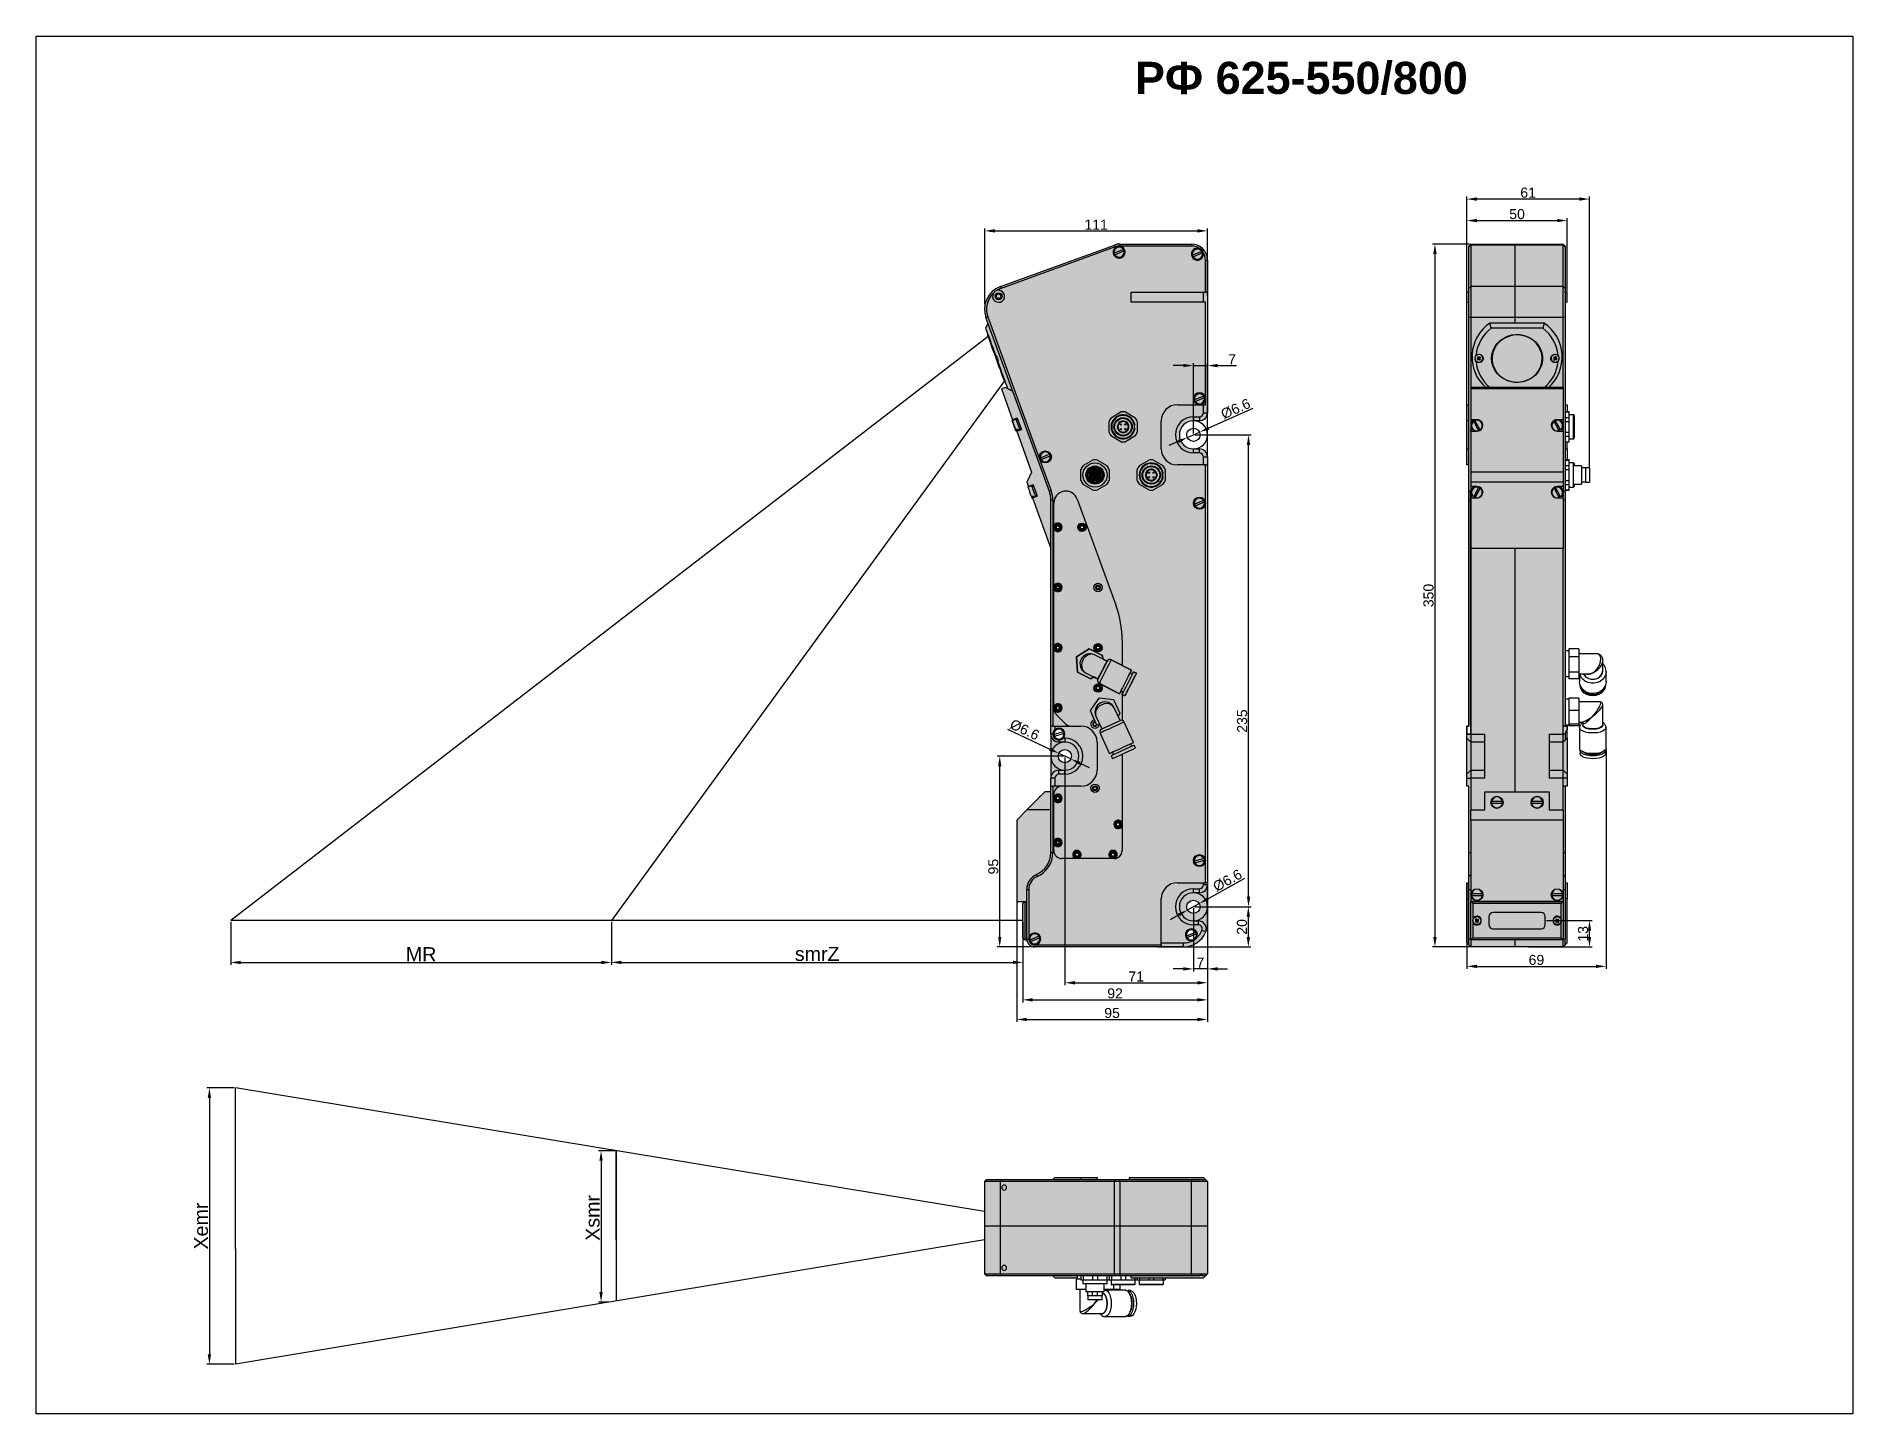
# Model space of a CAD drawing. Header units: millimetres. Extents: x 1690 to 10670, y 1931 to 4673.
# Drawn here: x 4808 to 5712, y 2064 to 2749 of the extents above; entities that cross this region are included whole.
import ezdxf

# ---------------------------------------------------------------- set-up
doc = ezdxf.new("R2010")
doc.units = ezdxf.units.MM
doc.styles.get("Standard").update_dxf_attribs({"font": 'arial.ttf'})
doc.dimstyles.new('ISO-25', dxfattribs={"dimtxt": 2.5, "dimasz": 2.5, "dimexe": 1.25, "dimexo": 0.625, "dimtad": 1, "dimdec": 0, "dimtxsty": 'Standard', "dimcen": 2.5, "dimadec": 0, "dimazin": 0, "dimtfac": 1, "dimtdec": 0, "dimtmove": 0, "dimatfit": 3, "dimfxl": 0, "dimarcsym": 0})

msp = doc.modelspace()

# ---------------------------------------------------------------- texts
at = {"color": 1, "insert": (5354.66, 2736.71), "char_height": 16, "width": 256.4869, "attachment_point": 1}
msp.add_mtext('{\\f@Arial Unicode MS|b1|i0|c204|p34;РФ 625-\\f@Arial Unicode MS|b1|i0|c0|p34;550\\f@Arial Unicode MS|b1|i0|c204|p34;/\\f@Arial Unicode MS|b1|i0|c0|p34;800}', dxfattribs=at)

# ---------------------------------------------------------------- blocks, each defined once
blk = doc.blocks.new('*D207')
at = {"color": 0, "lineweight": -2, "transparency": 16777216}
for p, q in [((5095.75, 2194.46), (5087.58, 2194.46)), ((5088.83, 2189.46), (5088.83, 2124.16)), ((5092.67, 2119.16), (5087.58, 2119.16))]:
    blk.add_line(p, q, dxfattribs=at)
at = {"color": 0, "transparency": 16777216}
for points in [[(5088, 2189.46), (5089.67, 2189.46), (5088.83, 2194.46)], [(5088, 2124.16), (5089.67, 2124.16), (5088.83, 2119.16)]]:
    blk.add_solid(points, dxfattribs=at)
at = {"layer": 'Defpoints', "color": 0, "transparency": 16777216}
for p in [(5096.38, 2194.46), (5088.83, 2119.16), (5093.3, 2119.16)]:
    blk.add_point(p, dxfattribs=at)
at = {"color": 0, "transparency": 16777216, "insert": (5084.65, 2161.04), "char_height": 7, "attachment_point": 5, "rotation": 90}
blk.add_mtext('Xsmr', dxfattribs=at)
blk = doc.blocks.new('*D208')
at = {"color": 0, "lineweight": -2, "transparency": 16777216}
for p, q in [((4906.2, 2225.78), (4892.58, 2225.78)), ((4893.83, 2220.78), (4893.83, 2093.16)), ((4906.2, 2088.16), (4892.58, 2088.16))]:
    blk.add_line(p, q, dxfattribs=at)
at = {"color": 0, "transparency": 16777216}
for points in [[(4893, 2220.78), (4894.67, 2220.78), (4893.83, 2225.78)], [(4893, 2093.16), (4894.67, 2093.16), (4893.83, 2088.16)]]:
    blk.add_solid(points, dxfattribs=at)
at = {"layer": 'Defpoints', "color": 0, "transparency": 16777216}
for p in [(4906.83, 2225.78), (4893.83, 2088.16), (4906.83, 2088.16)]:
    blk.add_point(p, dxfattribs=at)
at = {"color": 0, "transparency": 16777216, "insert": (4889.65, 2156.97), "char_height": 7, "attachment_point": 5, "rotation": 90}
blk.add_mtext('Xemr', dxfattribs=at)
blk = doc.blocks.new('*D209')
at = {"color": 0, "lineweight": -2, "transparency": 16777216}
for p, q in [((4904.46, 2308.43), (4904.46, 2286.99)), ((5094.01, 2308.43), (5094.01, 2286.99)), ((4909.46, 2288.24), (5089.01, 2288.24))]:
    blk.add_line(p, q, dxfattribs=at)
at = {"color": 0, "transparency": 16777216}
for points in [[(4909.46, 2289.07), (4909.46, 2287.4), (4904.46, 2288.24)], [(5089.01, 2289.07), (5089.01, 2287.4), (5094.01, 2288.24)]]:
    blk.add_solid(points, dxfattribs=at)
at = {"layer": 'Defpoints', "color": 0, "transparency": 16777216}
for p in [(4904.46, 2309.06), (5094.01, 2309.06), (5094.01, 2288.24)]:
    blk.add_point(p, dxfattribs=at)
at = {"color": 0, "transparency": 16777216, "insert": (4999.24, 2292.36), "char_height": 7, "attachment_point": 5}
blk.add_mtext('MR', dxfattribs=at)
blk = doc.blocks.new('*D210')
at = {"color": 0, "lineweight": -2, "transparency": 16777216}
for p, q in [((5094.01, 2308.43), (5094.01, 2287.02)), ((5298.87, 2308.43), (5298.87, 2287.02)), ((5099.01, 2288.27), (5293.87, 2288.27))]:
    blk.add_line(p, q, dxfattribs=at)
at = {"color": 0, "transparency": 16777216}
for points in [[(5099.01, 2289.1), (5099.01, 2287.43), (5094.01, 2288.27)], [(5293.87, 2289.1), (5293.87, 2287.43), (5298.87, 2288.27)]]:
    blk.add_solid(points, dxfattribs=at)
at = {"layer": 'Defpoints', "color": 0, "transparency": 16777216}
for p in [(5094.01, 2309.06), (5298.87, 2309.06), (5298.87, 2288.27)]:
    blk.add_point(p, dxfattribs=at)
at = {"color": 0, "transparency": 16777216, "insert": (5196.44, 2292.45), "char_height": 7, "attachment_point": 5}
blk.add_mtext('smrZ', dxfattribs=at)
blk = doc.blocks.new('*D213')
at = {"color": 0, "lineweight": -2, "transparency": 16777216}
for p, q in [((5383.77, 2315.33), (5383.77, 2283.78)), ((5390.77, 2319.45), (5390.77, 2283.78)), ((5378.77, 2285.03), (5373.77, 2285.03)), ((5390.77, 2285.03), (5383.77, 2285.03)), ((5395.77, 2285.03), (5400.77, 2285.03))]:
    blk.add_line(p, q, dxfattribs=at)
at = {"color": 0, "transparency": 16777216}
for points in [[(5378.77, 2285.86), (5378.77, 2284.19), (5383.77, 2285.03)], [(5395.77, 2285.86), (5395.77, 2284.19), (5390.77, 2285.03)]]:
    blk.add_solid(points, dxfattribs=at)
at = {"layer": 'Defpoints', "color": 0, "transparency": 16777216}
for p in [(5383.77, 2315.96), (5390.77, 2320.08), (5383.77, 2285.03)]:
    blk.add_point(p, dxfattribs=at)
at = {"color": 0, "transparency": 16777216, "insert": (5387.27, 2288.15), "char_height": 5, "attachment_point": 5}
blk.add_mtext('7', dxfattribs=at)
blk = doc.blocks.new('*D215')
at = {"color": 0, "lineweight": -2, "transparency": 16777216}
for p, q in [((5384.4, 2550.96), (5412.47, 2550.96)), ((5411.22, 2320.96), (5411.22, 2545.96)), ((5384.4, 2315.96), (5412.47, 2315.96))]:
    blk.add_line(p, q, dxfattribs=at)
at = {"color": 0, "transparency": 16777216}
for points in [[(5410.39, 2545.96), (5412.06, 2545.96), (5411.22, 2550.96)], [(5410.39, 2320.96), (5412.06, 2320.96), (5411.22, 2315.96)]]:
    blk.add_solid(points, dxfattribs=at)
at = {"layer": 'Defpoints', "color": 0, "transparency": 16777216}
for p in [(5383.77, 2550.96), (5411.22, 2550.96), (5383.77, 2315.96)]:
    blk.add_point(p, dxfattribs=at)
at = {"color": 0, "transparency": 16777216, "insert": (5408.04, 2408.46), "char_height": 5, "attachment_point": 5, "rotation": 90}
blk.add_mtext('235', dxfattribs=at)
blk = doc.blocks.new('*D214')
at = {"color": 0, "lineweight": -2, "transparency": 16777216}
for p, q in [((5384.4, 2315.96), (5412.37, 2315.96)), ((5411.12, 2300.96), (5411.12, 2310.96)), ((5365.93, 2295.96), (5412.37, 2295.96))]:
    blk.add_line(p, q, dxfattribs=at)
at = {"color": 0, "transparency": 16777216}
for points in [[(5410.28, 2310.96), (5411.95, 2310.96), (5411.12, 2315.96)], [(5410.28, 2300.96), (5411.95, 2300.96), (5411.12, 2295.96)]]:
    blk.add_solid(points, dxfattribs=at)
at = {"layer": 'Defpoints', "color": 0, "transparency": 16777216}
for p in [(5383.77, 2315.96), (5411.12, 2315.96), (5365.31, 2295.96)]:
    blk.add_point(p, dxfattribs=at)
at = {"color": 0, "transparency": 16777216, "insert": (5407.94, 2305.96), "char_height": 5, "attachment_point": 5, "rotation": 90}
blk.add_mtext('20', dxfattribs=at)
blk = doc.blocks.new('*D218')
at = {"color": 0, "lineweight": -2, "transparency": 16777216}
for p, q in [((5295.77, 2335.01), (5295.77, 2258.61)), ((5390.77, 2311.02), (5390.77, 2258.61)), ((5300.77, 2259.86), (5385.77, 2259.86))]:
    blk.add_line(p, q, dxfattribs=at)
at = {"color": 0, "transparency": 16777216}
for points in [[(5300.77, 2260.69), (5300.77, 2259.02), (5295.77, 2259.86)], [(5385.77, 2260.69), (5385.77, 2259.02), (5390.77, 2259.86)]]:
    blk.add_solid(points, dxfattribs=at)
at = {"layer": 'Defpoints', "color": 0, "transparency": 16777216}
for p in [(5295.77, 2335.64), (5390.77, 2311.65), (5390.77, 2259.86)]:
    blk.add_point(p, dxfattribs=at)
at = {"color": 0, "transparency": 16777216, "insert": (5343.27, 2263.04), "char_height": 5, "attachment_point": 5}
blk.add_mtext('95', dxfattribs=at)
blk = doc.blocks.new('*D217')
at = {"color": 0, "lineweight": -2, "transparency": 16777216}
for p, q in [((5409.25, 2329.99), (5391.04, 2319.96)), ((5380.88, 2314.37), (5386.66, 2317.55)), ((5376.5, 2311.95), (5372.12, 2309.54))]:
    blk.add_line(p, q, dxfattribs=at)
at = {"color": 0, "transparency": 16777216}
for points in [[(5390.64, 2320.69), (5391.44, 2319.23), (5386.66, 2317.55)], [(5376.1, 2312.68), (5376.9, 2311.22), (5380.88, 2314.37)]]:
    blk.add_solid(points, dxfattribs=at)
at = {"layer": 'Defpoints', "color": 0, "transparency": 16777216}
for p in [(5386.66, 2317.55), (5380.88, 2314.37)]:
    blk.add_point(p, dxfattribs=at)
at = {"color": 0, "transparency": 16777216, "insert": (5400.74, 2329.08), "char_height": 5, "attachment_point": 5, "rotation": 28.83394}
blk.add_mtext('%%c6.6', dxfattribs=at)
blk = doc.blocks.new('*D212')
at = {"color": 0, "lineweight": -2, "transparency": 16777216}
for p, q in [((5390.77, 2309.35), (5390.77, 2268.37)), ((5298.77, 2299.93), (5298.77, 2268.37)), ((5303.77, 2269.62), (5385.77, 2269.62))]:
    blk.add_line(p, q, dxfattribs=at)
at = {"color": 0, "transparency": 16777216}
for points in [[(5303.77, 2270.46), (5303.77, 2268.79), (5298.77, 2269.62)], [(5385.77, 2270.46), (5385.77, 2268.79), (5390.77, 2269.62)]]:
    blk.add_solid(points, dxfattribs=at)
at = {"layer": 'Defpoints', "color": 0, "transparency": 16777216}
for p in [(5390.77, 2309.97), (5298.77, 2300.56), (5390.77, 2269.62)]:
    blk.add_point(p, dxfattribs=at)
at = {"color": 0, "transparency": 16777216, "insert": (5344.77, 2272.8), "char_height": 5, "attachment_point": 5}
blk.add_mtext('92', dxfattribs=at)
blk = doc.blocks.new('*D211')
at = {"color": 0, "lineweight": -2, "transparency": 16777216}
for p, q in [((5319.15, 2390.96), (5286.09, 2390.96)), ((5287.34, 2300.96), (5287.34, 2385.96)), ((5328.88, 2295.96), (5286.09, 2295.96))]:
    blk.add_line(p, q, dxfattribs=at)
at = {"color": 0, "transparency": 16777216}
for points in [[(5286.51, 2385.96), (5288.18, 2385.96), (5287.34, 2390.96)], [(5286.51, 2300.96), (5288.18, 2300.96), (5287.34, 2295.96)]]:
    blk.add_solid(points, dxfattribs=at)
at = {"layer": 'Defpoints', "color": 0, "transparency": 16777216}
for p in [(5287.34, 2390.96), (5319.77, 2390.96), (5329.51, 2295.96)]:
    blk.add_point(p, dxfattribs=at)
at = {"color": 0, "transparency": 16777216, "insert": (5284.17, 2335.96), "char_height": 5, "attachment_point": 5, "rotation": 90}
blk.add_mtext('95', dxfattribs=at)
blk = doc.blocks.new('*D216')
at = {"color": 0, "lineweight": -2, "transparency": 16777216}
for p, q in [((5319.77, 2390.33), (5319.77, 2276.87)), ((5390.77, 2393.89), (5390.77, 2276.87)), ((5324.77, 2278.12), (5385.77, 2278.12))]:
    blk.add_line(p, q, dxfattribs=at)
at = {"color": 0, "transparency": 16777216}
for points in [[(5324.77, 2278.95), (5324.77, 2277.28), (5319.77, 2278.12)], [(5385.77, 2278.95), (5385.77, 2277.28), (5390.77, 2278.12)]]:
    blk.add_solid(points, dxfattribs=at)
at = {"layer": 'Defpoints', "color": 0, "transparency": 16777216}
for p in [(5319.77, 2390.96), (5390.77, 2394.52), (5390.77, 2278.12)]:
    blk.add_point(p, dxfattribs=at)
at = {"color": 0, "transparency": 16777216, "insert": (5355.27, 2281.25), "char_height": 5, "attachment_point": 5}
blk.add_mtext('71', dxfattribs=at)
blk = doc.blocks.new('*D219')
at = {"color": 0, "lineweight": -2, "transparency": 16777216}
for p, q in [((5291.19, 2404.47), (5312.27, 2394.5)), ((5322.76, 2389.55), (5316.79, 2392.37)), ((5327.28, 2387.41), (5331.8, 2385.27))]:
    blk.add_line(p, q, dxfattribs=at)
at = {"color": 0, "transparency": 16777216}
for points in [[(5312.62, 2395.26), (5311.91, 2393.75), (5316.79, 2392.37)], [(5327.63, 2388.16), (5326.92, 2386.66), (5322.76, 2389.55)]]:
    blk.add_solid(points, dxfattribs=at)
at = {"layer": 'Defpoints', "color": 0, "transparency": 16777216}
for p in [(5316.79, 2392.37), (5322.76, 2389.55)]:
    blk.add_point(p, dxfattribs=at)
at = {"color": 0, "transparency": 16777216, "insert": (5299.75, 2404.09), "char_height": 5, "attachment_point": 5, "rotation": 334.70118}
blk.add_mtext('%%c6.6', dxfattribs=at)
blk = doc.blocks.new('*D220')
at = {"color": 0, "lineweight": -2, "transparency": 16777216}
for p, q in [((5279.92, 2616.03), (5279.92, 2653.77)), ((5284.92, 2652.52), (5385.77, 2652.52)), ((5390.77, 2620.14), (5390.77, 2653.77))]:
    blk.add_line(p, q, dxfattribs=at)
at = {"color": 0, "transparency": 16777216}
for points in [[(5284.92, 2653.36), (5284.92, 2651.69), (5279.92, 2652.52)], [(5385.77, 2653.36), (5385.77, 2651.69), (5390.77, 2652.52)]]:
    blk.add_solid(points, dxfattribs=at)
at = {"layer": 'Defpoints', "color": 0, "transparency": 16777216}
for p in [(5390.77, 2652.52), (5279.92, 2615.41), (5390.77, 2619.52)]:
    blk.add_point(p, dxfattribs=at)
at = {"color": 0, "transparency": 16777216, "insert": (5335.35, 2655.66), "char_height": 5, "attachment_point": 5}
blk.add_mtext('111', dxfattribs=at)
blk = doc.blocks.new('*D221')
at = {"color": 0, "lineweight": -2, "transparency": 16777216}
for p, q in [((5383.77, 2551.58), (5383.77, 2586.71)), ((5390.77, 2553), (5390.77, 2586.71)), ((5378.77, 2585.46), (5373.77, 2585.46)), ((5383.77, 2585.46), (5390.77, 2585.46)), ((5395.77, 2585.46), (5405.26, 2585.46))]:
    blk.add_line(p, q, dxfattribs=at)
at = {"color": 0, "transparency": 16777216}
for points in [[(5378.77, 2586.29), (5378.77, 2584.63), (5383.77, 2585.46)], [(5395.77, 2586.29), (5395.77, 2584.63), (5390.77, 2585.46)]]:
    blk.add_solid(points, dxfattribs=at)
at = {"layer": 'Defpoints', "color": 0, "transparency": 16777216}
for p in [(5390.77, 2585.46), (5383.77, 2550.96), (5390.77, 2552.38)]:
    blk.add_point(p, dxfattribs=at)
at = {"color": 0, "transparency": 16777216, "insert": (5403.02, 2588.58), "char_height": 5, "attachment_point": 5}
blk.add_mtext('7', dxfattribs=at)
blk = doc.blocks.new('*D222')
at = {"color": 0, "lineweight": -2, "transparency": 16777216}
for p, q in [((5413.39, 2564.06), (5391.36, 2554.31)), ((5380.75, 2549.62), (5386.79, 2552.29)), ((5376.18, 2547.6), (5371.61, 2545.58))]:
    blk.add_line(p, q, dxfattribs=at)
at = {"color": 0, "transparency": 16777216}
for points in [[(5391.03, 2555.08), (5391.7, 2553.55), (5386.79, 2552.29)], [(5375.84, 2548.36), (5376.52, 2546.84), (5380.75, 2549.62)]]:
    blk.add_solid(points, dxfattribs=at)
at = {"layer": 'Defpoints', "color": 0, "transparency": 16777216}
for p in [(5386.79, 2552.29), (5380.75, 2549.62)]:
    blk.add_point(p, dxfattribs=at)
at = {"color": 0, "transparency": 16777216, "insert": (5404.83, 2563.9), "char_height": 5, "attachment_point": 5, "rotation": 23.86294}
blk.add_mtext('%%c6.6', dxfattribs=at)
blk = doc.blocks.new('*D223')
at = {"color": 0, "lineweight": -2, "transparency": 16777216}
for p, q in [((5519.92, 2625.36), (5519.92, 2658.91)), ((5569.92, 2622.58), (5569.92, 2658.91)), ((5524.92, 2657.66), (5564.92, 2657.66))]:
    blk.add_line(p, q, dxfattribs=at)
at = {"color": 0, "transparency": 16777216}
for points in [[(5524.92, 2658.49), (5524.92, 2656.83), (5519.92, 2657.66)], [(5564.92, 2658.49), (5564.92, 2656.83), (5569.92, 2657.66)]]:
    blk.add_solid(points, dxfattribs=at)
at = {"layer": 'Defpoints', "color": 0, "transparency": 16777216}
for p in [(5569.92, 2657.66), (5519.92, 2624.74), (5569.92, 2621.96)]:
    blk.add_point(p, dxfattribs=at)
at = {"color": 0, "transparency": 16777216, "insert": (5544.92, 2660.84), "char_height": 5, "attachment_point": 5}
blk.add_mtext('50', dxfattribs=at)
blk = doc.blocks.new('*D225')
at = {"color": 0, "lineweight": -2, "transparency": 16777216}
for p, q in [((5519.92, 2545.86), (5519.92, 2669.62)), ((5575.92, 2668.37), (5524.92, 2668.37)), ((5580.92, 2535.08), (5580.92, 2669.62))]:
    blk.add_line(p, q, dxfattribs=at)
at = {"color": 0, "transparency": 16777216}
for points in [[(5524.92, 2669.2), (5524.92, 2667.53), (5519.92, 2668.37)], [(5575.92, 2669.2), (5575.92, 2667.53), (5580.92, 2668.37)]]:
    blk.add_solid(points, dxfattribs=at)
at = {"layer": 'Defpoints', "color": 0, "transparency": 16777216}
for p in [(5519.92, 2668.37), (5519.92, 2545.24), (5580.92, 2534.46)]:
    blk.add_point(p, dxfattribs=at)
at = {"color": 0, "transparency": 16777216, "insert": (5550.42, 2671.54), "char_height": 5, "attachment_point": 5}
blk.add_mtext('61', dxfattribs=at)
blk = doc.blocks.new('*D224')
at = {"color": 0, "lineweight": -2, "transparency": 16777216}
for p, q in [((5589.21, 2394.16), (5589.21, 2285.05)), ((5519.92, 2327.33), (5519.92, 2285.05)), ((5524.92, 2286.3), (5584.21, 2286.3))]:
    blk.add_line(p, q, dxfattribs=at)
at = {"color": 0, "transparency": 16777216}
for points in [[(5524.92, 2287.13), (5524.92, 2285.47), (5519.92, 2286.3)], [(5584.21, 2287.13), (5584.21, 2285.47), (5589.21, 2286.3)]]:
    blk.add_solid(points, dxfattribs=at)
at = {"layer": 'Defpoints', "color": 0, "transparency": 16777216}
for p in [(5589.21, 2394.79), (5519.92, 2327.96), (5589.21, 2286.3)]:
    blk.add_point(p, dxfattribs=at)
at = {"color": 0, "transparency": 16777216, "insert": (5554.56, 2289.48), "char_height": 5, "attachment_point": 5}
blk.add_mtext('69', dxfattribs=at)
blk = doc.blocks.new('*D226')
at = {"color": 0, "lineweight": -2, "transparency": 16777216}
for p, q in [((5521.29, 2645.96), (5502.77, 2645.96)), ((5504.02, 2640.96), (5504.02, 2300.96)), ((5537.39, 2295.96), (5502.77, 2295.96))]:
    blk.add_line(p, q, dxfattribs=at)
at = {"color": 0, "transparency": 16777216}
for points in [[(5503.19, 2640.96), (5504.86, 2640.96), (5504.02, 2645.96)], [(5503.19, 2300.96), (5504.86, 2300.96), (5504.02, 2295.96)]]:
    blk.add_solid(points, dxfattribs=at)
at = {"layer": 'Defpoints', "color": 0, "transparency": 16777216}
for p in [(5521.92, 2645.96), (5504.02, 2295.96), (5538.01, 2295.96)]:
    blk.add_point(p, dxfattribs=at)
at = {"color": 0, "transparency": 16777216, "insert": (5500.84, 2470.96), "char_height": 5, "attachment_point": 5, "rotation": 90}
blk.add_mtext('350', dxfattribs=at)
blk = doc.blocks.new('*D227')
at = {"color": 0, "lineweight": -2, "transparency": 16777216}
for p, q in [((5559.54, 2309.06), (5582.23, 2309.06)), ((5580.98, 2300.96), (5580.98, 2304.06)), ((5550.63, 2295.96), (5582.23, 2295.96))]:
    blk.add_line(p, q, dxfattribs=at)
at = {"color": 0, "transparency": 16777216}
for points in [[(5580.15, 2304.06), (5581.81, 2304.06), (5580.98, 2309.06)], [(5580.15, 2300.96), (5581.81, 2300.96), (5580.98, 2295.96)]]:
    blk.add_solid(points, dxfattribs=at)
at = {"layer": 'Defpoints', "color": 0, "transparency": 16777216}
for p in [(5558.92, 2309.06), (5580.98, 2309.06), (5550.01, 2295.96)]:
    blk.add_point(p, dxfattribs=at)
at = {"color": 0, "transparency": 16777216, "insert": (5577.8, 2302.51), "char_height": 5, "attachment_point": 5, "rotation": 90}
blk.add_mtext('13', dxfattribs=at)

# ---------------------------------------------------------------- dimensions: what is measured, and where the dimension line sits
for base, p1, p2, picture, middle in [((5519.92, 2668.37), (5580.92, 2534.46), (5519.92, 2545.24), '*D225', (5550.42, 2668.37)), ((5390.77, 2652.52), (5279.92, 2615.41), (5390.77, 2619.52), '*D220', (5335.35, 2652.52)), ((5569.92, 2657.66), (5519.92, 2624.74), (5569.92, 2621.96), '*D223', (5544.92, 2657.66)), ((5390.77, 2585.46), (5383.77, 2550.96), (5390.77, 2552.38), '*D221', (5403.02, 2585.46)), ((5390.77, 2259.86), (5295.77, 2335.64), (5390.77, 2311.65), '*D218', (5343.27, 2259.86)), ((5390.77, 2269.62), (5298.77, 2300.56), (5390.77, 2309.97), '*D212', (5344.77, 2269.62))]:
    dim = msp.add_linear_dim(base=base, p1=p1, p2=p2, dimstyle='ISO-25', override={"dimtxt": 5, "dimasz": 5})
    dim.commit()
    dim.dimension.update_dxf_attribs({"geometry": picture, "text_midpoint": middle, "dimtype": 160})
dim = msp.add_linear_dim(base=(5504.02, 2295.96), p1=(5521.92, 2645.96), p2=(5538.01, 2295.96), angle=90, dimstyle='ISO-25', override={"dimtxt": 5, "dimasz": 5})
dim.commit()
dim.dimension.update_dxf_attribs({"geometry": '*D226', "text_midpoint": (5500.84, 2470.96)})
for p1, p2, picture, middle in [((5380.75, 2549.62), (5386.79, 2552.29), '*D222', (5406.17, 2560.86)), ((5322.76, 2389.55), (5316.79, 2392.37), '*D219', (5298.33, 2401.09))]:
    dim = msp.add_diameter_dim_2p(p1=p1, p2=p2, text='%%c6.6', dimstyle='ISO-25', override={"dimtxt": 5, "dimasz": 5})
    dim.commit()
    dim.dimension.update_dxf_attribs({"geometry": picture, "text_midpoint": middle, "dimtype": 163})
for base, p1, p2, picture, middle in [((5411.22, 2550.96), (5383.77, 2315.96), (5383.77, 2550.96), '*D215', (5411.22, 2408.46)), ((5287.34, 2390.96), (5329.51, 2295.96), (5319.77, 2390.96), '*D211', (5287.34, 2335.96)), ((5411.12, 2315.96), (5365.31, 2295.96), (5383.77, 2315.96), '*D214', (5411.12, 2305.96))]:
    dim = msp.add_linear_dim(base=base, p1=p1, p2=p2, angle=90, dimstyle='ISO-25', override={"dimtxt": 5, "dimasz": 5})
    dim.commit()
    dim.dimension.update_dxf_attribs({"geometry": picture, "text_midpoint": middle, "dimtype": 160})
for base, p1, p2, picture, middle in [((5390.77, 2278.12), (5319.77, 2390.96), (5390.77, 2394.52), '*D216', (5355.27, 2281.25)), ((5383.77, 2285.03), (5390.77, 2320.08), (5383.77, 2315.96), '*D213', (5387.27, 2288.15))]:
    dim = msp.add_linear_dim(base=base, p1=p1, p2=p2, dimstyle='ISO-25', override={"dimtxt": 5, "dimasz": 5})
    dim.commit()
    dim.dimension.update_dxf_attribs({"geometry": picture, "text_midpoint": middle})
at = {"color": 7}
dim = msp.add_linear_dim(base=(5589.21, 2286.3), p1=(5519.92, 2327.96), p2=(5589.21, 2394.79), dimstyle='ISO-25', override={"dimtxt": 5, "dimasz": 5}, dxfattribs=at)
dim.commit()
dim.dimension.update_dxf_attribs({"geometry": '*D224', "text_midpoint": (5554.56, 2289.48)})
dim = msp.add_diameter_dim_2p(p1=(5380.88, 2314.37), p2=(5386.66, 2317.55), text='%%c6.6', dimstyle='ISO-25', override={"dimtxt": 5, "dimasz": 5})
dim.commit()
dim.dimension.update_dxf_attribs({"geometry": '*D217', "text_midpoint": (5400.74, 2329.08)})
at = {"color": 1}
for base, p1, p2, text, picture, middle in [((5094.01, 2288.24), (4904.46, 2309.06), (5094.01, 2309.06), 'MR', '*D209', (4999.24, 2292.36)), ((5298.87, 2288.27), (5094.01, 2309.06), (5298.87, 2309.06), 'smrZ', '*D210', (5196.44, 2292.45))]:
    dim = msp.add_linear_dim(base=base, p1=p1, p2=p2, text=text, dimstyle='ISO-25', override={"dimtxt": 7, "dimasz": 5}, dxfattribs=at)
    dim.commit()
    dim.dimension.update_dxf_attribs({"geometry": picture, "text_midpoint": middle})
at = {"color": 7}
dim = msp.add_linear_dim(base=(5580.98, 2309.06), p1=(5550.01, 2295.96), p2=(5558.92, 2309.06), angle=90, dimstyle='ISO-25', override={"dimtxt": 5, "dimasz": 5}, dxfattribs=at)
dim.commit()
dim.dimension.update_dxf_attribs({"geometry": '*D227', "text_midpoint": (5580.98, 2302.51), "dimtype": 160})
at = {"color": 1}
for base, p1, p2, text, picture, middle in [((4893.83, 2088.16), (4906.83, 2225.78), (4906.83, 2088.16), 'Xemr', '*D208', (4893.83, 2156.97)), ((5088.83, 2119.16), (5096.38, 2194.46), (5093.3, 2119.16), 'Xsmr', '*D207', (5088.83, 2161.04))]:
    dim = msp.add_linear_dim(base=base, p1=p1, p2=p2, angle=270, text=text, dimstyle='ISO-25', override={"dimtxt": 7, "dimasz": 5}, dxfattribs=at)
    dim.commit()
    dim.dimension.update_dxf_attribs({"geometry": picture, "text_midpoint": middle, "dimtype": 160})

# ---------------------------------------------------------------- hatches: boundary and pattern name
h = msp.add_hatch(color=254)
h.dxf.hatch_style = 1
h.paths.add_polyline_path([(5390.77, 2637.96, 0.414214), (5382.77, 2645.96), (5347.18, 2645.96, 0.087489), (5344.45, 2645.47), (5287.67, 2624.81, 0.211779), (5280.66, 2618.06, 0.186103), (5280.5, 2609.43), (5281.52, 2606.61), (5312.05, 2522.74), (5312.99, 2523.08, -0.176326), (5313.77, 2518.63), (5312.77, 2518.63), (5312.77, 2405.96), (5322.93, 2405.96, -0.198912), (5320.1, 2407.13), (5315.44, 2411.78, -0.198915), (5314.27, 2414.61), (5314.27, 2516.96, -0.8391), (5325.91, 2519.01), (5345.26, 2465.85, -0.087489), (5348.27, 2448.75), (5348.27, 2436.21), (5352.91, 2433.84), (5352.18, 2432.42), (5353.34, 2431.83), (5353.95, 2433.03), (5355.38, 2432.3), (5349.61, 2420.99), (5348.27, 2421.67), (5348.27, 2408.81, -0.234324), (5349.31, 2407.97), (5354, 2397.69), (5352.55, 2397.02), (5353.09, 2395.84), (5354.31, 2396.4), (5354.98, 2394.95), (5348.27, 2391.88), (5348.27, 2343.96, -0.4251), (5344.42, 2339.96), (5318.27, 2339.96, -0.414276), (5314.27, 2343.96), (5314.27, 2371.96, -0.414067), (5318.27, 2375.96), (5313.77, 2375.96), (5313.77, 2342.96, -0.298217), (5305.97, 2331.04, 0.298217), (5301.77, 2324.63), (5301.77, 2299.96), (5300.77, 2299.95, 0.414028), (5304.77, 2295.96), (5304.77, 2296.96), (5367.77, 2296.96), (5367.77, 2319.96, -0.414214), (5375.77, 2327.96), (5390.77, 2327.96), (5390.77, 2539.96, 0.414214), (5386.77, 2543.96), (5383.77, 2543.96, -1), (5383.77, 2557.96), (5386.77, 2557.96, 0.414214), (5390.77, 2561.96)])
h = msp.add_hatch(color=254)
h.dxf.hatch_style = 1
h.paths.add_polyline_path([(5543.92, 2645.47), (5521.92, 2645.47), (5521.92, 2624.81), (5543.92, 2624.81)])
h.paths.add_polyline_path([(5567.92, 2645.47), (5543.92, 2645.47), (5543.92, 2624.81), (5567.92, 2624.81)])
h.paths.add_polyline_path([(5567.92, 2624.81), (5543.92, 2624.81), (5543.92, 2609.43), (5567.92, 2609.43)])
h.paths.add_polyline_path([(5543.92, 2624.81), (5521.92, 2624.81), (5521.92, 2609.43), (5543.92, 2609.43)])
h.paths.add_polyline_path([(5521.92, 2645.47), (5520.92, 2644.53), (5520.92, 2623.87), (5521.92, 2624.81)])
h.paths.add_polyline_path([(5521.92, 2624.81), (5520.92, 2623.87), (5520.92, 2609.77), (5521.92, 2609.43)])
h.paths.add_polyline_path([(5520.92, 2621.96), (5519.92, 2621.96), (5519.92, 2616.96), (5520.92, 2616.96)])
edge = h.paths.add_edge_path()
edge.add_spline(control_points=[(5568.92, 2621.52), (5568.88, 2621.66), (5568.84, 2621.81), (5568.81, 2621.95), (5568.81, 2621.96)], knot_values=[0.74765, 0.74765, 0.74765, 0.74765, 0.981379, 1, 1, 1, 1], degree=3, periodic=0)
edge.add_spline(control_points=[(5568.81, 2621.96), (5568.77, 2622.16), (5568.75, 2622.52), (5568.86, 2622.72), (5568.92, 2622.82)], knot_values=[0, 0, 0, 0, 0.36479, 0.74765, 0.74765, 0.74765, 0.74765], degree=3, periodic=0)
edge.add_line((5568.92, 2622.82), (5568.92, 2623.87))
edge.add_line((5568.92, 2623.87), (5567.92, 2624.81))
edge.add_line((5567.92, 2624.81), (5567.92, 2609.43))
edge.add_line((5567.92, 2609.43), (5568.92, 2609.77))
edge.add_line((5568.92, 2609.77), (5568.92, 2621.52))
edge = h.paths.add_edge_path()
edge.add_line((5569.92, 2621.96), (5568.81, 2621.96))
edge.add_spline(control_points=[(5568.81, 2621.96), (5568.81, 2621.95), (5568.84, 2621.81), (5568.88, 2621.66), (5568.92, 2621.52)], knot_values=[0.74765, 0.74765, 0.74765, 0.74765, 0.76627, 1, 1, 1, 1], degree=3, periodic=0)
edge.add_line((5568.92, 2621.52), (5568.92, 2616.96))
edge.add_line((5568.92, 2616.96), (5569.92, 2616.96))
edge.add_line((5569.92, 2616.96), (5569.92, 2621.96))
h.paths.add_polyline_path([(5568.92, 2644.53), (5567.92, 2645.47), (5567.92, 2624.81), (5568.92, 2623.87)])
h.paths.add_polyline_path([(5567.92, 2645.96), (5567.92, 2645.47), (5568.92, 2644.53), (5568.92, 2644.86), (5568.92, 2644.96)])
h.paths.add_polyline_path([(5567.92, 2645.96), (5543.92, 2645.96), (5543.92, 2645.47), (5567.92, 2645.47)])
h.paths.add_polyline_path([(5543.92, 2645.96), (5521.92, 2645.96), (5521.92, 2645.47), (5543.92, 2645.47)])
h.paths.add_polyline_path([(5521.92, 2645.47), (5521.92, 2645.96), (5520.92, 2644.96), (5520.92, 2644.53)])
h.paths.add_polyline_path([(5531.42, 2606.61), (5543.92, 2606.61), (5543.92, 2609.43), (5521.92, 2609.43), (5521.92, 2574.48), (5529.29, 2574.48, -0.488452)])
h.paths.add_polyline_path([(5567.92, 2609.43), (5543.92, 2609.43), (5543.92, 2606.61), (5558.42, 2606.61, -0.488452), (5560.54, 2574.48), (5567.92, 2574.48)])
h.paths.add_polyline_path([(5558.42, 2606.61), (5543.92, 2606.61), (5531.42, 2606.61), (5532.1, 2604.05), (5557.73, 2604.05)])
edge = h.paths.add_edge_path()
edge.add_line((5558.42, 2606.61), (5557.73, 2604.05))
edge.add_arc((5546.47, 2588.79), 18.96, 5.41444, 53.56885, ccw=False)
edge.add_spline(control_points=[(5565.35, 2590.58), (5565.45, 2590.39), (5565.54, 2590.2), (5565.62, 2589.99)], knot_values=[0, 0, 0, 0, 0.22098, 0.22098, 0.22098, 0.22098], degree=3, periodic=0)
edge.add_line((5565.62, 2589.99), (5565.82, 2589.64))
edge.add_line((5565.82, 2589.64), (5565.91, 2588.91))
edge.add_line((5565.91, 2588.91), (5565.69, 2588.21))
edge.add_line((5565.69, 2588.21), (5565.61, 2588.12))
edge.add_spline(control_points=[(5565.61, 2588.12), (5565.59, 2588.07), (5565.52, 2587.84), (5565.42, 2587.61), (5565.35, 2587.44)], knot_values=[0.795861, 0.795861, 0.795861, 0.795861, 0.840193, 1, 1, 1, 1], degree=3, periodic=0)
edge.add_arc((5546.52, 2589.22), 18.92, 308.83592, 354.61409, ccw=False)
edge.add_line((5558.38, 2574.48), (5558.92, 2574.48))
edge.add_line((5558.92, 2574.48), (5560.54, 2574.48))
edge.add_arc((5546.96, 2589.72), 20.41, 311.71947, 415.85256)
h.paths.add_polyline_path([(5557.73, 2604.05), (5532.1, 2604.05, 0.213261), (5524.48, 2590.58), (5525.28, 2590.99), (5526.18, 2591.06), (5527.04, 2590.79), (5527.7, 2590.21), (5528.07, 2589.44), (5528.07, 2588.58), (5527.7, 2587.81), (5527.04, 2587.23), (5526.18, 2586.96), (5525.28, 2587.03), (5524.48, 2587.44, 0.202445), (5531.45, 2574.48), (5558.38, 2574.48, 0.202444), (5565.35, 2587.44), (5564.55, 2587.03), (5563.65, 2586.96), (5562.8, 2587.23), (5562.13, 2587.81), (5561.76, 2588.58), (5561.76, 2589.44), (5562.13, 2590.21), (5562.8, 2590.79), (5563.65, 2591.06), (5564.55, 2590.99), (5565.35, 2590.58, 0.213261)])
h.paths.add_polyline_path([(5555.44, 2595.69), (5556.49, 2593.93), (5557.21, 2592.02), (5557.57, 2590.02), (5557.57, 2588), (5557.21, 2586), (5556.49, 2584.09), (5555.44, 2582.33), (5554.09, 2580.75), (5552.47, 2579.42), (5550.63, 2578.35), (5548.64, 2577.6), (5546.53, 2577.17), (5544.38, 2577.09), (5542.24, 2577.34), (5540.18, 2577.94), (5538.26, 2578.85), (5536.53, 2580.05), (5535.04, 2581.51), (5533.83, 2583.19), (5532.94, 2585.03), (5532.4, 2586.99), (5532.22, 2589.01), (5532.4, 2591.03), (5532.94, 2592.99), (5533.83, 2594.83), (5535.04, 2596.51), (5536.53, 2597.97), (5538.26, 2599.17), (5540.18, 2600.08), (5542.24, 2600.68), (5544.38, 2600.93), (5546.53, 2600.85), (5548.64, 2600.42), (5550.63, 2599.67), (5552.47, 2598.61), (5554.09, 2597.27)], flags=16)
h.paths.add_polyline_path([(5554.52, 2596.46), (5555.73, 2594.83), (5556.64, 2593.02), (5557.2, 2591.1), (5557.42, 2589.11), (5557.42, 2589.14), (5557.27, 2587.13), (5556.76, 2585.2), (5555.92, 2583.37), (5554.76, 2581.7), (5553.32, 2580.24), (5551.63, 2579.04), (5549.75, 2578.11), (5547.74, 2577.5), (5545.64, 2577.22), (5543.52, 2577.27), (5541.44, 2577.66), (5539.46, 2578.37), (5537.64, 2579.39), (5536.03, 2580.69), (5534.67, 2582.22), (5533.61, 2583.94), (5532.87, 2585.81), (5532.48, 2587.77), (5532.45, 2589.76), (5532.77, 2591.73), (5533.45, 2593.62), (5534.45, 2595.37), (5535.76, 2596.94), (5537.33, 2598.28), (5539.12, 2599.35), (5541.07, 2600.12), (5543.14, 2600.57), (5545.26, 2600.68), (5547.36, 2600.46), (5549.4, 2599.91), (5551.31, 2599.04), (5553.03, 2597.88)], flags=0)
edge = h.paths.add_edge_path(flags=17)
edge.add_line((5532.1, 2604.05), (5531.42, 2606.61))
edge.add_arc((5542.87, 2589.72), 20.41, 124.14744, 228.28053)
edge.add_line((5529.29, 2574.48), (5530.92, 2574.48))
edge.add_line((5530.92, 2574.48), (5531.45, 2574.48))
edge.add_arc((5543.32, 2589.22), 18.92, 185.38591, 231.16409, ccw=False)
edge.add_spline(control_points=[(5524.48, 2587.44), (5524.39, 2587.68), (5524.3, 2587.91), (5524.22, 2588.15)], knot_values=[0, 0, 0, 0, 0.2102, 0.2102, 0.2102, 0.2102], degree=3, periodic=0)
edge.add_line((5524.22, 2588.15), (5524.02, 2588.48))
edge.add_line((5524.02, 2588.48), (5523.92, 2589.2))
edge.add_line((5523.92, 2589.2), (5524.12, 2589.91))
edge.add_line((5524.12, 2589.91), (5524.21, 2590.02))
edge.add_spline(control_points=[(5524.21, 2590.02), (5524.23, 2590.07), (5524.31, 2590.27), (5524.41, 2590.45), (5524.48, 2590.58)], knot_values=[0.782509, 0.782509, 0.782509, 0.782509, 0.840191, 1, 1, 1, 1], degree=3, periodic=0)
edge.add_arc((5543.36, 2588.79), 18.96, 126.43114, 174.58556, ccw=False)
h.paths.add_polyline_path([(5567.92, 2574.48), (5560.54, 2574.48), (5558.92, 2574.48), (5558.38, 2574.48), (5531.45, 2574.48), (5530.92, 2574.48), (5529.29, 2574.48), (5521.92, 2574.48), (5521.92, 2573.8), (5567.92, 2573.8)])
h.paths.add_polyline_path([(5567.92, 2573.8), (5521.92, 2573.8), (5521.92, 2558.48), (5524.92, 2558.48, -1.048214), (5524.92, 2552.84), (5521.92, 2552.84), (5521.92, 2532.45), (5567.92, 2532.45), (5567.92, 2552.84), (5564.92, 2552.84, -1.048213), (5564.92, 2558.48), (5567.92, 2558.48)])
h = msp.add_hatch(color=254)
h.dxf.hatch_style = 1
edge = h.paths.add_edge_path()
edge.add_line((5281.52, 2606.61), (5280.33, 2604.05))
edge.add_line((5280.33, 2604.05), (5280.8, 2602.74))
edge.add_line((5280.8, 2602.74), (5281.32, 2601.3))
edge.add_line((5281.32, 2601.3), (5281.9, 2599.73))
edge.add_line((5281.9, 2599.73), (5282.51, 2598.05))
edge.add_line((5282.51, 2598.05), (5283.15, 2596.28))
edge.add_line((5283.15, 2596.28), (5283.83, 2594.43))
edge.add_line((5283.83, 2594.43), (5284.52, 2592.52))
edge.add_line((5284.52, 2592.52), (5285.23, 2590.58))
edge.add_spline(control_points=[(5285.23, 2590.58), (5285.36, 2590.42), (5285.5, 2590.25), (5285.62, 2590.08)], knot_values=[0, 0, 0, 0, 0.190492, 0.190492, 0.190492, 0.190492], degree=3, periodic=0)
edge.add_spline(control_points=[(5285.62, 2590.08), (5285.72, 2589.94), (5285.97, 2589.56), (5286.26, 2588.83), (5286.38, 2588.06), (5286.37, 2587.61), (5286.37, 2587.44)], knot_values=[0.190492, 0.190492, 0.190492, 0.190492, 0.338622, 0.589585, 0.840193, 1, 1, 1, 1], degree=3, periodic=0)
edge.add_line((5286.37, 2587.44), (5287.08, 2585.5))
edge.add_line((5287.08, 2585.5), (5287.77, 2583.59))
edge.add_line((5287.77, 2583.59), (5288.44, 2581.74))
edge.add_line((5288.44, 2581.74), (5289.09, 2579.97))
edge.add_line((5289.09, 2579.97), (5289.7, 2578.29))
edge.add_line((5289.7, 2578.29), (5290.27, 2576.72))
edge.add_line((5290.27, 2576.72), (5290.8, 2575.28))
edge.add_line((5290.8, 2575.28), (5291.27, 2573.98))
edge.add_line((5291.27, 2573.98), (5293.83, 2572.78))
edge.add_line((5293.83, 2572.78), (5281.52, 2606.61))
h = msp.add_hatch(color=254)
h.dxf.hatch_style = 1
h.paths.add_polyline_path([(5521.92, 2573.8), (5521.92, 2574.48), (5521.92, 2609.43), (5520.92, 2609.77), (5520.92, 2523.08), (5521.92, 2522.74), (5521.92, 2525.16), (5521.92, 2527.32), (5521.92, 2532.45), (5521.92, 2552.84), (5521.92, 2553.7), (5521.92, 2558.48)])
h.paths.add_polyline_path([(5520.92, 2565.96), (5519.92, 2565.96), (5519.92, 2557.96), (5520.92, 2557.96)])
h.paths.add_polyline_path([(5520.92, 2557.96), (5519.92, 2557.96), (5519.92, 2543.96), (5520.92, 2543.96)])
h.paths.add_polyline_path([(5520.92, 2543.96), (5519.92, 2543.96), (5519.92, 2535.96), (5520.92, 2535.96)])
h.paths.add_polyline_path([(5568.92, 2538.93), (5568.92, 2609.77), (5567.92, 2609.43), (5567.92, 2574.48), (5567.92, 2573.8), (5567.92, 2558.48), (5567.92, 2553.7), (5567.92, 2552.84), (5567.92, 2532.45), (5567.92, 2527.32), (5567.92, 2525.16), (5567.92, 2522.74), (5568.92, 2523.08)])
h.paths.add_polyline_path([(5568.92, 2523.08), (5567.92, 2522.74), (5567.92, 2520.38), (5567.92, 2519.52), (5567.92, 2518.63), (5568.92, 2518.63)])
h.paths.add_polyline_path([(5568.92, 2518.63), (5567.92, 2518.63), (5567.92, 2494.44), (5567.92, 2405.96), (5568.92, 2405.96)])
at = {"true_color": 0xff7575}
h = msp.add_hatch(color=11, dxfattribs=at)
h.dxf.hatch_style = 1
h.paths.add_polyline_path([(5557.27, 2587.13), (5557.41, 2589.12), (5557.2, 2591.1), (5556.64, 2593.02), (5555.73, 2594.83), (5554.52, 2596.46), (5553.03, 2597.88), (5551.31, 2599.04), (5549.4, 2599.91), (5547.36, 2600.46), (5545.26, 2600.68), (5543.14, 2600.57), (5541.07, 2600.12), (5539.12, 2599.35), (5537.33, 2598.28), (5535.76, 2596.94), (5534.45, 2595.37), (5533.45, 2593.62), (5532.77, 2591.73), (5532.45, 2589.76), (5532.48, 2587.77), (5532.87, 2585.81), (5533.61, 2583.94), (5534.67, 2582.22), (5536.03, 2580.69), (5537.64, 2579.39), (5539.46, 2578.37), (5541.44, 2577.66), (5543.52, 2577.27), (5545.64, 2577.22), (5547.74, 2577.5), (5549.75, 2578.11), (5551.63, 2579.04), (5553.32, 2580.24), (5554.76, 2581.7), (5555.92, 2583.37), (5556.76, 2585.2)])
h.paths.add_polyline_path([(5556.92, 2313.06), (5532.92, 2313.06, 0.414214), (5530.92, 2311.06), (5530.92, 2307.06, 0.414214), (5532.92, 2305.06), (5556.92, 2305.06, 0.414214), (5558.92, 2307.06), (5558.92, 2311.06, 0.414214)])
h = msp.add_hatch(color=254)
h.dxf.hatch_style = 1
h.paths.add_polyline_path([(5537.64, 2368.36), (5532.2, 2368.36, 0.073116), (5532.2, 2367.56), (5537.64, 2367.56, 0.073116)], flags=16)
h.paths.add_polyline_path([(5557.64, 2367.56), (5552.2, 2367.56, 0.863732)])
h.paths.add_polyline_path([(5557.64, 2368.36), (5552.2, 2368.36, 0.073116), (5552.2, 2367.56), (5557.64, 2367.56, 0.073116)])
h.paths.add_polyline_path([(5531.92, 2367.96, 1), (5537.92, 2367.96, 1)])
h.paths.add_polyline_path([(5524.09, 2558.02), (5526.47, 2553.42, 0.891812)], flags=17)
h.paths.add_polyline_path([(5523.37, 2557.69, 0.891812), (5525.75, 2553.1)], flags=17)
h.paths.add_polyline_path([(5523.37, 2557.69), (5523.37, 2558.04, -0.070275), (5524.09, 2558.36), (5524.09, 2558.02, -0.891812), (5526.47, 2553.42), (5526.33, 2553.68, -0.056099), (5525.75, 2553.44), (5525.75, 2553.1, -0.081793), (5524.92, 2552.93), (5524.92, 2552.84, 1.048214), (5524.92, 2558.48), (5521.92, 2558.48), (5521.92, 2553.7), (5522.97, 2553.7, -0.470643)])
h.paths.add_polyline_path([(5522.97, 2553.7), (5521.92, 2553.7), (5521.92, 2552.84), (5524.92, 2552.84), (5524.92, 2552.93, -0.209772)], flags=17)
h.paths.add_polyline_path([(5567.92, 2558.48), (5564.92, 2558.48, 1.048213), (5564.92, 2552.84), (5564.92, 2552.93, -0.75495), (5563.37, 2557.69), (5563.37, 2558.04, -0.070277), (5564.09, 2558.36), (5564.09, 2558.02, -0.819091), (5566.81, 2553.7), (5567.92, 2553.7)])
h.paths.add_polyline_path([(5567.92, 2553.7), (5566.81, 2553.7, -0.042024), (5566.47, 2553.42), (5566.33, 2553.68, -0.056165), (5565.75, 2553.44), (5565.75, 2553.1, -0.081793), (5564.92, 2552.93), (5564.92, 2552.84), (5567.92, 2552.84)], flags=17)
h.paths.add_polyline_path([(5564.09, 2558.02), (5564.09, 2558.36, 0.070277), (5563.37, 2558.04), (5565.75, 2553.44, 0.056165), (5566.33, 2553.68)], flags=17)
h.paths.add_polyline_path([(5565.69, 2588.21), (5565.91, 2588.91), (5565.82, 2589.64), (5565.45, 2590.28), (5564.84, 2590.74), (5564.09, 2590.95), (5563.32, 2590.87), (5562.63, 2590.52), (5562.14, 2589.95), (5561.92, 2589.24), (5562.01, 2588.52), (5562.38, 2587.87), (5562.99, 2587.41), (5563.74, 2587.21), (5564.52, 2587.29), (5565.2, 2587.64)])
h.paths.add_polyline_path([(5563.72, 2588.22), (5563.28, 2588.44), (5563.44, 2588.73, 0.434534), (5563.31, 2589.11), (5563, 2589.26), (5563.23, 2589.68), (5563.55, 2589.52, 0.389611), (5563.95, 2589.65), (5564.11, 2589.94), (5564.55, 2589.72), (5564.39, 2589.43, 0.442173), (5564.53, 2589.04), (5564.53, 2589.04), (5564.83, 2588.9), (5564.6, 2588.48), (5564.28, 2588.63, 0.389592), (5563.88, 2588.51)], flags=16)
h.paths.add_polyline_path([(5527.91, 2588.95), (5527.81, 2589.68), (5527.42, 2590.32), (5526.8, 2590.76), (5526.05, 2590.95), (5525.28, 2590.86), (5524.6, 2590.49), (5524.12, 2589.91), (5523.92, 2589.2), (5524.02, 2588.48), (5524.41, 2587.84), (5525.03, 2587.39), (5525.78, 2587.2), (5526.56, 2587.3), (5527.23, 2587.66), (5527.71, 2588.25)])
h.paths.add_polyline_path([(5526.7, 2588.6), (5526.32, 2588.29), (5526.09, 2588.53, 0.394051), (5525.66, 2588.56), (5525.4, 2588.34), (5525.07, 2588.7), (5525.34, 2588.92, 0.04351), (5525.38, 2588.95), (5525.38, 2588.95), (5525.39, 2588.97, 0.351453), (5525.37, 2589.31), (5525.14, 2589.56), (5525.51, 2589.87), (5525.74, 2589.62, 0.394051), (5526.17, 2589.6), (5526.43, 2589.81), (5526.76, 2589.46), (5526.49, 2589.24, 0.390968), (5526.44, 2588.87), (5526.45, 2588.86, 0.018532), (5526.47, 2588.84)], flags=16)
h = msp.add_hatch(color=254)
h.dxf.hatch_style = 1
edge = h.paths.add_edge_path()
edge.add_line((5290.02, 2574.48), (5288.14, 2573.8))
edge.add_line((5288.14, 2573.8), (5293.72, 2558.48))
edge.add_line((5293.72, 2558.48), (5296.07, 2559.34))
edge.add_line((5296.07, 2559.34), (5296.29, 2558.71))
edge.add_ellipse((5296.19, 2556.19), major_axis=(8.23, 3.02), ratio=0.26794, start_angle=83.64219, end_angle=88.88128)
edge.add_ellipse((5298, 2556.85), major_axis=(8.23, 3.02), ratio=0.26794, start_angle=96.28847, end_angle=101.58139, ccw=False)
edge.add_line((5296.3, 2558.71), (5298.12, 2553.7))
edge.add_line((5298.12, 2553.7), (5295.77, 2552.84))
edge.add_line((5295.77, 2552.84), (5303.19, 2532.45))
edge.add_line((5303.19, 2532.45), (5300.8, 2527.32))
edge.add_line((5300.8, 2527.32), (5301.59, 2525.16))
edge.add_line((5301.59, 2525.16), (5303.94, 2526.02))
edge.add_line((5303.94, 2526.02), (5305.99, 2520.38))
edge.add_line((5305.99, 2520.38), (5303.64, 2519.52))
edge.add_line((5303.64, 2519.52), (5312.77, 2494.44))
edge.add_line((5312.77, 2494.44), (5312.77, 2518.63))
edge.add_arc((5300.77, 2518.63), 12, 0, 20)
edge.add_line((5312.05, 2522.74), (5293.87, 2572.69))
edge.add_line((5293.87, 2572.69), (5290.02, 2574.48))
edge = h.paths.add_edge_path(flags=17)
edge.add_ellipse((5298, 2556.85), major_axis=(8.23, 3.02), ratio=0.26794, start_angle=96.28847, end_angle=101.58139)
edge.add_line((5295.56, 2558.4), (5295.6, 2558.29))
edge.add_line((5295.6, 2558.29), (5295.85, 2557.58))
edge.add_line((5295.85, 2557.58), (5296.18, 2556.69))
edge.add_line((5296.18, 2556.69), (5296.52, 2555.74))
edge.add_line((5296.52, 2555.74), (5296.84, 2554.86))
edge.add_line((5296.84, 2554.86), (5297.1, 2554.17))
edge.add_line((5297.1, 2554.17), (5297.15, 2554.03))
edge.add_line((5297.15, 2554.03), (5297.9, 2554.31))
edge.add_line((5297.9, 2554.31), (5296.3, 2558.71))
h.paths.add_polyline_path([(5304.05, 2523.38), (5303.72, 2524.27), (5303.47, 2524.97), (5303.31, 2525.4), (5303.27, 2525.51), (5301.39, 2524.83), (5301.39, 2524.82), (5301.47, 2524.62), (5301.65, 2524.11), (5301.92, 2523.37), (5302.24, 2522.49), (5302.57, 2521.58), (5302.88, 2520.75), (5303.11, 2520.11), (5304.05, 2520.45), (5304.07, 2520.4), (5304.09, 2520.35), (5304.1, 2520.3), (5304.12, 2520.26), (5304.13, 2520.22), (5304.15, 2520.18), (5304.16, 2520.15), (5304.17, 2520.12), (5303.23, 2519.78), (5303.27, 2519.66), (5305.15, 2520.34), (5305.12, 2520.43), (5304.97, 2520.85), (5304.71, 2521.54), (5304.39, 2522.43)], flags=17)
edge = h.paths.add_edge_path(flags=17)
edge.add_ellipse((5305.87, 2523.53), major_axis=(8.23, 3.02), ratio=0.26794, start_angle=96.28847, end_angle=101.58139)
edge.add_line((5303.43, 2525.08), (5303.47, 2524.97))
edge.add_line((5303.47, 2524.97), (5303.72, 2524.27))
edge.add_line((5303.72, 2524.27), (5304.05, 2523.38))
edge.add_line((5304.05, 2523.38), (5304.39, 2522.43))
edge.add_line((5304.39, 2522.43), (5304.71, 2521.54))
edge.add_line((5304.71, 2521.54), (5304.97, 2520.85))
edge.add_line((5304.97, 2520.85), (5305.02, 2520.72))
edge.add_line((5305.02, 2520.72), (5305.77, 2520.99))
edge.add_line((5305.77, 2520.99), (5304.17, 2525.39))
h.paths.add_polyline_path([(5312.99, 2523.08), (5312.05, 2522.74, -0.087489), (5312.77, 2518.63), (5313.77, 2518.63, 0.087489)])
h.paths.add_polyline_path([(5312.47, 2540.53), (5307.91, 2538.64, 0.850964)], flags=17)
h = msp.add_hatch(color=254)
h.dxf.hatch_style = 1
h.paths.add_polyline_path([(5295.4, 2558.83), (5293.52, 2558.14), (5295.24, 2553.42), (5296.18, 2553.77), (5296.2, 2553.71), (5296.22, 2553.67), (5296.23, 2553.62), (5296.25, 2553.58), (5296.26, 2553.54), (5296.28, 2553.5), (5296.29, 2553.47), (5296.3, 2553.44), (5295.36, 2553.1), (5295.4, 2552.97), (5297.28, 2553.66), (5297.25, 2553.75)])
edge = h.paths.add_edge_path()
edge.add_line((5296.07, 2559.34), (5293.72, 2558.48))
edge.add_line((5293.72, 2558.48), (5293.78, 2558.31))
edge.add_line((5293.78, 2558.31), (5293.8, 2558.25))
edge.add_line((5293.8, 2558.25), (5295.4, 2558.83))
edge.add_line((5295.4, 2558.83), (5295.54, 2558.45))
edge.add_ellipse((5296.19, 2556.19), major_axis=(8.23, 3.02), ratio=0.26794, start_angle=83.64219, end_angle=88.88128, ccw=False)
edge.add_line((5296.29, 2558.71), (5296.07, 2559.34))
h.paths.add_polyline_path([(5297.9, 2554.31), (5297.15, 2554.03), (5297.25, 2553.75), (5297.28, 2553.66), (5295.68, 2553.08), (5295.71, 2553.01), (5295.77, 2552.84), (5298.12, 2553.7)])
h.paths.add_polyline_path([(5304.13, 2520.22), (5304.12, 2520.26), (5304.1, 2520.3), (5304.09, 2520.35), (5304.07, 2520.4), (5304.05, 2520.45), (5303.11, 2520.11), (5303.23, 2519.78), (5304.17, 2520.12), (5304.16, 2520.15), (5304.15, 2520.18)])
h.paths.add_polyline_path([(5305.77, 2520.99), (5305.02, 2520.72), (5305.12, 2520.43), (5305.15, 2520.34), (5303.55, 2519.76), (5303.58, 2519.69), (5303.64, 2519.52), (5305.99, 2520.38)])
edge = h.paths.add_edge_path()
edge.add_line((5303.94, 2526.02), (5301.59, 2525.16))
edge.add_line((5301.59, 2525.16), (5301.65, 2524.99))
edge.add_line((5301.65, 2524.99), (5301.67, 2524.93))
edge.add_line((5301.67, 2524.93), (5303.27, 2525.51))
edge.add_line((5303.27, 2525.51), (5303.31, 2525.4))
edge.add_line((5303.31, 2525.4), (5303.41, 2525.13))
edge.add_ellipse((5304.06, 2522.87), major_axis=(8.23, 3.02), ratio=0.26794, start_angle=83.64219, end_angle=88.88128, ccw=False)
edge.add_line((5304.16, 2525.4), (5303.94, 2526.02))
h = msp.add_hatch(color=254)
h.dxf.hatch_style = 1
h.paths.add_polyline_path([(5537.64, 2368.36), (5532.2, 2368.36, 0.073116), (5532.2, 2367.56), (5537.64, 2367.56, 0.073116)])
h.paths.add_polyline_path([(5563.37, 2557.69, 0.891812), (5565.75, 2553.1)])
h.paths.add_polyline_path([(5564.09, 2558.02), (5566.47, 2553.42, 0.891811)])
h.paths.add_polyline_path([(5524.09, 2558.02), (5524.09, 2558.36, 0.070275), (5523.37, 2558.04), (5525.75, 2553.44, 0.056099), (5526.33, 2553.68)])
at = {"true_color": 0xfcfcfc}
h = msp.add_hatch(color=7, dxfattribs=at)
h.dxf.hatch_style = 1
h.paths.add_polyline_path([(5335.94, 2538.37, 0.078355), (5333.6, 2538.37), (5328.94, 2535.67, 0.078355), (5327.77, 2533.65), (5327.77, 2528.26, 0.078355), (5328.94, 2526.24), (5333.6, 2523.55, 0.078356), (5335.94, 2523.55), (5340.6, 2526.24, 0.078355), (5341.77, 2528.26), (5341.77, 2533.65, 0.078355), (5340.6, 2535.67)])
h.paths.add_polyline_path([(5340.77, 2530.96, -1), (5328.77, 2530.96, -1)], flags=16)
h.paths.add_polyline_path([(5339.27, 2530.96, -1), (5330.27, 2530.96, -1)], flags=0)
h.paths.add_polyline_path([(5338.27, 2530.96, -1), (5331.27, 2530.96, -1)], flags=0)
h.paths.add_polyline_path([(5335.37, 2528.02), (5335.37, 2528.42), (5334.17, 2528.42), (5334.17, 2528.02, -9.898965)], flags=0)
h.paths.add_polyline_path([(5334.57, 2532.71, -1), (5334.17, 2532.71, -1)], flags=0)
h.paths.add_polyline_path([(5334.47, 2532.71, -1), (5334.27, 2532.71, -1)], flags=0)
h.paths.add_polyline_path([(5336.09, 2532.36, -1), (5335.69, 2532.36, -1)], flags=0)
h.paths.add_polyline_path([(5335.99, 2532.36, -1), (5335.79, 2532.36, -1)], flags=0)
h.paths.add_polyline_path([(5333.35, 2531.74, -1), (5332.95, 2531.74, -1)], flags=0)
h.paths.add_polyline_path([(5333.25, 2531.74, -1), (5333.05, 2531.74, -1)], flags=0)
h.paths.add_polyline_path([(5334.97, 2530.96, -1), (5334.57, 2530.96, -1)], flags=0)
h.paths.add_polyline_path([(5336.77, 2530.96, -1), (5336.37, 2530.96, -1)], flags=0)
h.paths.add_polyline_path([(5334.87, 2530.96, -1), (5334.67, 2530.96, -1)], flags=0)
h.paths.add_polyline_path([(5336.67, 2530.96, -1), (5336.47, 2530.96, -1)], flags=0)
h.paths.add_polyline_path([(5333.35, 2530.18, -1), (5332.95, 2530.18, -1)], flags=0)
h.paths.add_polyline_path([(5333.25, 2530.18, -1), (5333.05, 2530.18, -1)], flags=0)
h.paths.add_polyline_path([(5336.09, 2529.55, -1), (5335.69, 2529.55, -1)], flags=0)
h.paths.add_polyline_path([(5335.99, 2529.55, -1), (5335.79, 2529.55, -1)], flags=0)
h.paths.add_polyline_path([(5334.57, 2529.2, -1), (5334.17, 2529.2, -1)], flags=0)
h.paths.add_polyline_path([(5334.47, 2529.2, -1), (5334.27, 2529.2, -1)], flags=0)
h = msp.add_hatch(color=7, dxfattribs=at)
h.dxf.hatch_style = 1
h.paths.add_polyline_path([(5328.77, 2530.96, 1), (5340.77, 2530.96, 1)])
h.paths.add_polyline_path([(5339.27, 2530.96, -1), (5330.27, 2530.96, -1)], flags=16)
h.paths.add_polyline_path([(5338.27, 2530.96, -1), (5331.27, 2530.96, -1)], flags=0)
h.paths.add_polyline_path([(5335.37, 2528.02), (5335.37, 2528.42), (5334.17, 2528.42), (5334.17, 2528.02, -9.898965)], flags=0)
h.paths.add_polyline_path([(5334.57, 2532.71, -1), (5334.17, 2532.71, -1)], flags=0)
h.paths.add_polyline_path([(5334.47, 2532.71, -1), (5334.27, 2532.71, -1)], flags=0)
h.paths.add_polyline_path([(5336.09, 2532.36, -1), (5335.69, 2532.36, -1)], flags=0)
h.paths.add_polyline_path([(5335.99, 2532.36, -1), (5335.79, 2532.36, -1)], flags=0)
h.paths.add_polyline_path([(5333.35, 2531.74, -1), (5332.95, 2531.74, -1)], flags=0)
h.paths.add_polyline_path([(5333.25, 2531.74, -1), (5333.05, 2531.74, -1)], flags=0)
h.paths.add_polyline_path([(5334.97, 2530.96, -1), (5334.57, 2530.96, -1)], flags=0)
h.paths.add_polyline_path([(5334.87, 2530.96, -1), (5334.67, 2530.96, -1)], flags=0)
h.paths.add_polyline_path([(5336.77, 2530.96, -1), (5336.37, 2530.96, -1)], flags=0)
h.paths.add_polyline_path([(5336.67, 2530.96, -1), (5336.47, 2530.96, -1)], flags=0)
h.paths.add_polyline_path([(5333.35, 2530.18, -1), (5332.95, 2530.18, -1)], flags=0)
h.paths.add_polyline_path([(5333.25, 2530.18, -1), (5333.05, 2530.18, -1)], flags=0)
h.paths.add_polyline_path([(5336.09, 2529.55, -1), (5335.69, 2529.55, -1)], flags=0)
h.paths.add_polyline_path([(5335.99, 2529.55, -1), (5335.79, 2529.55, -1)], flags=0)
h.paths.add_polyline_path([(5334.57, 2529.2, -1), (5334.17, 2529.2, -1)], flags=0)
h.paths.add_polyline_path([(5334.47, 2529.2, -1), (5334.27, 2529.2, -1)], flags=0)
h = msp.add_hatch(color=7, dxfattribs=at)
h.dxf.hatch_style = 1
h.paths.add_polyline_path([(5330.27, 2530.96, 1), (5339.27, 2530.96, 1)])
h.paths.add_polyline_path([(5338.27, 2530.96, -1), (5331.27, 2530.96, -1)], flags=16)
h.paths.add_polyline_path([(5335.37, 2528.02), (5335.37, 2528.42), (5334.17, 2528.42), (5334.17, 2528.02, -9.898965)], flags=0)
h.paths.add_polyline_path([(5336.09, 2532.36, -1), (5335.69, 2532.36, -1)], flags=0)
h.paths.add_polyline_path([(5335.99, 2532.36, -1), (5335.79, 2532.36, -1)], flags=0)
h.paths.add_polyline_path([(5334.57, 2532.71, -1), (5334.17, 2532.71, -1)], flags=0)
h.paths.add_polyline_path([(5334.47, 2532.71, -1), (5334.27, 2532.71, -1)], flags=0)
h.paths.add_polyline_path([(5336.77, 2530.96, -1), (5336.37, 2530.96, -1)], flags=0)
h.paths.add_polyline_path([(5336.67, 2530.96, -1), (5336.47, 2530.96, -1)], flags=0)
h.paths.add_polyline_path([(5334.97, 2530.96, -1), (5334.57, 2530.96, -1)], flags=0)
h.paths.add_polyline_path([(5334.87, 2530.96, -1), (5334.67, 2530.96, -1)], flags=0)
h.paths.add_polyline_path([(5333.35, 2531.74, -1), (5332.95, 2531.74, -1)], flags=0)
h.paths.add_polyline_path([(5333.25, 2531.74, -1), (5333.05, 2531.74, -1)], flags=0)
h.paths.add_polyline_path([(5336.09, 2529.55, -1), (5335.69, 2529.55, -1)], flags=0)
h.paths.add_polyline_path([(5335.99, 2529.55, -1), (5335.79, 2529.55, -1)], flags=0)
h.paths.add_polyline_path([(5333.35, 2530.18, -1), (5332.95, 2530.18, -1)], flags=0)
h.paths.add_polyline_path([(5333.25, 2530.18, -1), (5333.05, 2530.18, -1)], flags=0)
h.paths.add_polyline_path([(5334.57, 2529.2, -1), (5334.17, 2529.2, -1)], flags=0)
h.paths.add_polyline_path([(5334.47, 2529.2, -1), (5334.27, 2529.2, -1)], flags=0)
h = msp.add_hatch(color=7, dxfattribs=at)
h.dxf.hatch_style = 1
h.paths.add_polyline_path([(5334.17, 2528.02), (5334.17, 2528.42), (5335.37, 2528.42), (5335.37, 2528.02, 9.898965)])
h.paths.add_polyline_path([(5334.57, 2532.71, -1), (5334.17, 2532.71, -1)], flags=16)
h.paths.add_polyline_path([(5334.47, 2532.71, -1), (5334.27, 2532.71, -1)], flags=0)
h.paths.add_polyline_path([(5336.09, 2532.36, -1), (5335.69, 2532.36, -1)], flags=16)
h.paths.add_polyline_path([(5335.99, 2532.36, -1), (5335.79, 2532.36, -1)], flags=0)
h.paths.add_polyline_path([(5334.97, 2530.96, -1), (5334.57, 2530.96, -1)], flags=16)
h.paths.add_polyline_path([(5334.87, 2530.96, -1), (5334.67, 2530.96, -1)], flags=0)
h.paths.add_polyline_path([(5333.35, 2531.74, -1), (5332.95, 2531.74, -1)], flags=16)
h.paths.add_polyline_path([(5333.25, 2531.74, -1), (5333.05, 2531.74, -1)], flags=0)
h.paths.add_polyline_path([(5336.77, 2530.96, -1), (5336.37, 2530.96, -1)], flags=16)
h.paths.add_polyline_path([(5336.67, 2530.96, -1), (5336.47, 2530.96, -1)], flags=0)
h.paths.add_polyline_path([(5333.35, 2530.18, -1), (5332.95, 2530.18, -1)], flags=16)
h.paths.add_polyline_path([(5336.09, 2529.55, -1), (5335.69, 2529.55, -1)], flags=16)
h.paths.add_polyline_path([(5333.25, 2530.18, -1), (5333.05, 2530.18, -1)], flags=0)
h.paths.add_polyline_path([(5335.99, 2529.55, -1), (5335.79, 2529.55, -1)], flags=0)
h.paths.add_polyline_path([(5334.57, 2529.2, -1), (5334.17, 2529.2, -1)], flags=16)
h.paths.add_polyline_path([(5334.47, 2529.2, -1), (5334.27, 2529.2, -1)], flags=0)
h = msp.add_hatch(color=254)
h.dxf.hatch_style = 1
h.paths.add_polyline_path([(5567.92, 2494.44), (5543.92, 2494.44), (5543.92, 2373.16), (5560.92, 2373.16), (5560.92, 2364.16), (5567.92, 2364.16), (5567.92, 2375.96), (5567.92, 2379.96), (5560.92, 2379.96), (5560.92, 2390.96), (5560.92, 2401.96), (5567.92, 2401.96), (5567.92, 2405.96)])
h.paths.add_polyline_path([(5543.92, 2494.44), (5521.92, 2494.44), (5521.92, 2401.96), (5528.92, 2401.96), (5528.92, 2390.96), (5528.92, 2379.96), (5521.92, 2379.96), (5521.92, 2364.16), (5528.92, 2364.16), (5528.92, 2373.16), (5543.92, 2373.16)])
h.paths.add_polyline_path([(5567.92, 2519.52), (5564.92, 2519.52, -0.458431), (5561.98, 2522.63), (5561.96, 2522.71), (5561.98, 2522.66, -0.395527), (5564.92, 2525.16), (5567.92, 2525.16), (5567.92, 2527.32), (5521.92, 2527.32), (5521.92, 2525.16), (5524.92, 2525.16, -1.048214), (5524.92, 2519.52), (5521.92, 2519.52), (5521.92, 2494.44), (5543.92, 2494.44), (5567.92, 2494.44)])
h.paths.add_polyline_path([(5567.92, 2532.45), (5521.92, 2532.45), (5521.92, 2527.32), (5567.92, 2527.32)])
h = msp.add_hatch(color=254)
h.dxf.hatch_style = 1
h.paths.add_polyline_path([(5526.47, 2524.38), (5524.09, 2519.78, 0.891812)], flags=17)
h.paths.add_polyline_path([(5525.75, 2524.71, 0.891813), (5523.37, 2520.11)], flags=17)
h.paths.add_polyline_path([(5525.75, 2524.71), (5525.75, 2525.05, -0.070286), (5526.47, 2524.72), (5526.47, 2524.38, -0.75495), (5524.92, 2519.61), (5524.92, 2519.52, 1.048214), (5524.92, 2525.16), (5521.92, 2525.16), (5521.92, 2520.38), (5521.92, 2519.52), (5524.92, 2519.52), (5524.92, 2519.61, -0.081793), (5524.09, 2519.78), (5524.09, 2520.12, -0.05617), (5523.5, 2520.37), (5523.37, 2520.11, -0.891813)])
h.paths.add_polyline_path([(5526.47, 2524.72, 0.070286), (5525.75, 2525.05), (5525.75, 2524.71), (5523.5, 2520.37, 0.05617), (5524.09, 2520.12)], flags=17)
h.paths.add_polyline_path([(5567.92, 2520.38), (5567.92, 2525.16), (5564.92, 2525.16, 1.048214), (5564.92, 2519.52), (5564.92, 2519.61, -0.75495), (5563.37, 2524.38), (5563.37, 2524.72, -0.070286), (5564.09, 2525.05), (5564.09, 2524.71, -0.891813), (5566.47, 2520.11), (5566.33, 2520.37, -0.05617), (5565.75, 2520.12), (5565.75, 2519.78, -0.081793), (5564.92, 2519.61), (5564.92, 2519.52), (5567.92, 2519.52)])
h.paths.add_polyline_path([(5564.09, 2524.71), (5566.47, 2520.11, 0.891813)], flags=17)
h.paths.add_polyline_path([(5564.09, 2524.71), (5564.09, 2525.05, 0.070286), (5563.37, 2524.72), (5565.75, 2520.12, 0.05617), (5566.33, 2520.37)], flags=17)
h.paths.add_polyline_path([(5563.37, 2524.38, 0.75495), (5564.92, 2519.61, 0.081793), (5565.75, 2519.78)], flags=17)
h = msp.add_hatch(color=254)
h.dxf.hatch_style = 1
h.paths.add_polyline_path([(5348.27, 2391.88), (5347.15, 2391.37), (5345.92, 2390.81), (5344.88, 2390.33), (5344.09, 2389.97), (5343.59, 2389.75), (5343.43, 2389.67), (5342.76, 2391.13), (5343.42, 2391.43), (5343.99, 2391.69), (5343.45, 2392.87), (5342.98, 2392.66), (5342.36, 2392.37), (5342.03, 2392.22), (5341.99, 2392.2), (5337.3, 2402.48), (5337.3, 2402.48, -0.414217), (5338.04, 2404.47), (5338.13, 2404.51), (5337.14, 2406.68), (5336.86, 2406.71, -1.994848), (5334.42, 2409.03), (5332.3, 2413.67), (5336.65, 2419.78), (5344.13, 2419.07), (5347.24, 2412.24), (5346.24, 2410.83), (5347.23, 2408.67), (5347.32, 2408.71, -0.163981), (5348.27, 2408.81), (5348.27, 2421.67), (5348.19, 2421.72), (5348.27, 2421.88), (5348.27, 2421.89), (5348.27, 2423.19), (5347.64, 2423.51), (5347.41, 2423.05), (5347.09, 2422.44), (5346.91, 2422.08), (5337.23, 2426.76, -0.281954), (5338.37, 2424.89, -1), (5334.17, 2424.89, -0.577997), (5337.04, 2427.13, -0.456085), (5336.19, 2429.23), (5336.24, 2429.32), (5334.12, 2430.4), (5332.66, 2429.46), (5325.98, 2432.87), (5325.59, 2440.37), (5331.88, 2444.45), (5335.32, 2443.09, -0.281954), (5334.17, 2444.96, -1), (5338.37, 2444.96, -0.560118), (5335.32, 2443.09), (5338.57, 2441.04), (5338.66, 2439.31), (5340.78, 2438.23), (5340.82, 2438.32, -0.414217), (5342.84, 2438.98), (5342.84, 2438.98), (5348.27, 2436.21), (5348.27, 2448.76, 0.087505), (5345.25, 2465.86), (5330.25, 2505.67, -0.087489), (5330.37, 2504.96, -1), (5326.17, 2504.96, -0.8391), (5330.25, 2505.67), (5325.91, 2519.01, 0.839095), (5314.27, 2516.96), (5314.27, 2516.96), (5314.27, 2505.6, -6.403189), (5314.27, 2504.32), (5314.27, 2475.6, -6.403189), (5314.27, 2474.32), (5314.27, 2445.6, -6.403189), (5314.27, 2444.32), (5314.27, 2415.6, -6.180151), (5314.29, 2414.27, 0.176822), (5315.44, 2411.78), (5320.1, 2407.12, 0.198704), (5322.93, 2405.96), (5327.77, 2405.96, -0.414214), (5335.77, 2397.96), (5335.77, 2383.96, -0.414214), (5327.77, 2375.96), (5318.27, 2375.96, 0.414089), (5314.27, 2371.96), (5314.27, 2371.96), (5314.27, 2370.6, -6.403189), (5314.27, 2369.32), (5314.27, 2348.6, -6.403189), (5314.27, 2347.32), (5314.27, 2343.96, 0.414214), (5318.27, 2339.96), (5325.13, 2339.96, -6.403127), (5326.41, 2339.96), (5343.13, 2339.96, -6.358271), (5344.42, 2339.96, 0.40342), (5348.27, 2343.96), (5348.27, 2356.32, -6.40312), (5348.27, 2357.6)])
h.paths.add_polyline_path([(5335.77, 2383.96), (5335.77, 2397.96, 0.414214), (5327.77, 2405.96), (5314.77, 2405.96), (5314.77, 2404.19, -0.945824), (5319.01, 2399.96), (5319.77, 2399.96, -0.999963), (5319.77, 2381.96), (5316.77, 2381.96, 0.414214), (5314.77, 2379.96), (5314.77, 2375.96), (5327.77, 2375.96, 0.414214)], flags=17)
h = msp.add_hatch(color=254)
h.dxf.hatch_style = 1
h.paths.add_polyline_path([(5520.92, 2405.96), (5519.92, 2405.96), (5519.92, 2401.96), (5521.92, 2401.96), (5521.92, 2522.74), (5520.92, 2523.08), (5520.92, 2518.63)], flags=16)
edge = h.paths.add_edge_path()
edge.add_line((5520.92, 2405.96), (5519.92, 2405.96))
edge.add_line((5520.92, 2518.63), (5520.92, 2405.96))
edge.add_line((5520.92, 2523.08), (5520.92, 2518.63))
edge.add_line((5521.92, 2522.74), (5520.92, 2523.08))
edge.add_line((5521.92, 2401.96), (5521.92, 2522.74))
edge.add_line((5519.92, 2401.96), (5521.92, 2401.96))
edge.add_line((5519.92, 2405.96), (5519.92, 2401.96))
h.paths.add_polyline_path([(5519.92, 2405.96), (5519.92, 2401.96)], flags=0)
h.paths.add_polyline_path([(5519.92, 2405.96), (5519.92, 2401.96)], flags=0)
edge = h.paths.add_edge_path(flags=0)
edge.add_line((5519.92, 2401.96), (5519.92, 2405.96))
h = msp.add_hatch(color=254)
h.dxf.hatch_style = 1
h.paths.add_polyline_path([(5314.27, 2505.6), (5314.27, 2504.32, 6.403189)])
h.paths.add_polyline_path([(5315.07, 2504.96, -1), (5317.47, 2504.96, -1)], flags=16)
h.paths.add_polyline_path([(5315.47, 2504.96, -1), (5317.07, 2504.96, -1)], flags=0)
h.paths.add_polyline_path([(5317.07, 2504.96, 1), (5315.47, 2504.96, 1)], flags=0)
h = msp.add_hatch(color=254)
h.dxf.hatch_style = 1
h.paths.add_polyline_path([(5326.27, 2505.6), (5326.27, 2504.32, 6.403189)])
h.paths.add_polyline_path([(5327.07, 2504.96, -1), (5329.47, 2504.96, -1)], flags=16)
h.paths.add_polyline_path([(5327.47, 2504.96, -1), (5329.07, 2504.96, -1)], flags=0)
h.paths.add_polyline_path([(5329.07, 2504.96, 1), (5327.47, 2504.96, 1)], flags=0)
h = msp.add_hatch(color=254)
h.dxf.hatch_style = 1
h.paths.add_polyline_path([(5314.27, 2475.6), (5314.27, 2474.32, 6.403189)])
h.paths.add_polyline_path([(5315.07, 2474.96, -1), (5317.47, 2474.96, -1)], flags=16)
h.paths.add_polyline_path([(5315.47, 2474.96, -1), (5317.07, 2474.96, -1)], flags=0)
h.paths.add_polyline_path([(5317.07, 2474.96, 1), (5315.47, 2474.96, 1)], flags=0)
h = msp.add_hatch(color=254)
h.dxf.hatch_style = 1
h.paths.add_polyline_path([(5314.27, 2445.6), (5314.27, 2444.32, 6.403189)])
h.paths.add_polyline_path([(5315.07, 2444.96, -1), (5317.47, 2444.96, -1)], flags=16)
h.paths.add_polyline_path([(5315.47, 2444.96, -1), (5317.07, 2444.96, -1)], flags=0)
h.paths.add_polyline_path([(5317.07, 2444.96, 1), (5315.47, 2444.96, 1)], flags=0)
h = msp.add_hatch(color=7, dxfattribs=at)
h.dxf.hatch_style = 1
h.paths.add_polyline_path([(5340.78, 2438.23), (5338.66, 2439.31), (5338.57, 2441.04), (5331.88, 2444.45), (5325.59, 2440.37), (5325.98, 2432.87), (5332.66, 2429.46), (5334.12, 2430.4), (5336.24, 2429.32), (5336.38, 2429.61)])
h = msp.add_hatch(color=254)
h.dxf.hatch_style = 1
h.paths.add_polyline_path([(5334.27, 2445.6), (5334.27, 2444.32, 6.403189)])
h.paths.add_polyline_path([(5335.07, 2444.96, -1), (5337.47, 2444.96, -1)], flags=16)
h.paths.add_polyline_path([(5335.47, 2444.96, -1), (5337.07, 2444.96, -1)], flags=0)
h.paths.add_polyline_path([(5337.07, 2444.96, 1), (5335.47, 2444.96, 1)], flags=0)
h = msp.add_hatch(color=7, dxfattribs=at)
h.dxf.hatch_style = 1
h.paths.add_polyline_path([(5351.7, 2431.47), (5352.18, 2432.42), (5352.18, 2432.42), (5352.91, 2433.84), (5342.84, 2438.98), (5342.76, 2438.82), (5342.52, 2438.35), (5342.14, 2437.6), (5341.63, 2436.61), (5341.03, 2435.42), (5340.36, 2434.12), (5339.67, 2432.75), (5338.98, 2431.41), (5338.35, 2430.16), (5337.79, 2429.06), (5337.34, 2428.18), (5337.03, 2427.57), (5336.86, 2427.24), (5346.91, 2422.08), (5347.64, 2423.51), (5347.85, 2423.93), (5348.41, 2425.02), (5349.05, 2426.28), (5349.74, 2427.62), (5350.43, 2428.98), (5351.1, 2430.29)])
h.paths.add_polyline_path([(5351.42, 2428.05), (5352.09, 2429.38), (5352.71, 2430.59), (5353.23, 2431.61), (5353.34, 2431.83), (5352.18, 2432.42), (5351.7, 2431.47), (5351.1, 2430.29), (5350.43, 2428.98), (5349.74, 2427.62), (5349.05, 2426.28), (5348.41, 2425.02), (5347.85, 2423.93), (5347.64, 2423.51), (5348.8, 2422.92), (5348.91, 2423.14), (5349.43, 2424.16), (5350.05, 2425.37), (5350.72, 2426.69)])
h.paths.add_polyline_path([(5355.38, 2432.3), (5353.95, 2433.03), (5353.34, 2431.83), (5353.23, 2431.61), (5352.71, 2430.59), (5352.09, 2429.38), (5351.42, 2428.05), (5350.72, 2426.69), (5350.05, 2425.37), (5349.43, 2424.16), (5348.91, 2423.14), (5348.52, 2422.36), (5348.27, 2421.88), (5348.19, 2421.72), (5349.61, 2420.99)])
h.paths.add_polyline_path([(5339.67, 2432.75), (5340.36, 2434.12), (5341.03, 2435.42), (5341.63, 2436.61), (5342.14, 2437.6), (5342.52, 2438.35), (5342.76, 2438.82), (5342.84, 2438.98, 0.414217), (5340.82, 2438.32), (5340.78, 2438.23), (5340.74, 2438.15), (5336.24, 2429.32), (5336.19, 2429.23, 0.198489), (5336.1, 2428.09, 0.20281), (5336.86, 2427.24), (5336.87, 2427.26), (5337.03, 2427.57), (5337.34, 2428.18), (5337.79, 2429.06), (5338.35, 2430.16), (5338.98, 2431.41)])
h = msp.add_hatch(color=254)
h.dxf.hatch_style = 1
h.paths.add_polyline_path([(5334.27, 2425.53), (5334.27, 2424.25, 6.403189)])
h.paths.add_polyline_path([(5335.07, 2424.89, -1), (5337.47, 2424.89, -1)], flags=16)
h.paths.add_polyline_path([(5335.47, 2424.89, -1), (5337.07, 2424.89, -1)], flags=0)
h.paths.add_polyline_path([(5337.07, 2424.89, 1), (5335.47, 2424.89, 1)], flags=0)
h = msp.add_hatch(color=254)
h.dxf.hatch_style = 1
h.paths.add_polyline_path([(5314.27, 2415.6), (5314.27, 2414.32, 6.403189)])
h.paths.add_polyline_path([(5315.07, 2414.96, -1), (5317.47, 2414.96, -1)], flags=16)
h.paths.add_polyline_path([(5315.47, 2414.96, -1), (5317.07, 2414.96, -1)], flags=0)
h.paths.add_polyline_path([(5317.07, 2414.96, 1), (5315.47, 2414.96, 1)], flags=0)
h = msp.add_hatch(color=7, dxfattribs=at)
h.dxf.hatch_style = 1
h.paths.add_polyline_path([(5349.31, 2407.97, 0.414222), (5347.32, 2408.71), (5347.23, 2408.67), (5346.24, 2410.83), (5347.24, 2412.24), (5344.13, 2419.07), (5336.65, 2419.78), (5332.3, 2413.67), (5335.42, 2406.84), (5337.14, 2406.68), (5338.13, 2404.51, 0.214993), (5337.26, 2403.63, 0.198912), (5337.3, 2402.48), (5341.99, 2392.2), (5343.45, 2392.87), (5343.99, 2391.69), (5342.76, 2391.13), (5343.43, 2389.67), (5354.98, 2394.95), (5354.31, 2396.4), (5353.09, 2395.84), (5352.55, 2397.02), (5354, 2397.69)])
h = msp.add_hatch(color=254)
h.dxf.hatch_style = 1
h.paths.add_polyline_path([(5319.77, 2397.96), (5316.77, 2397.96, -0.41389), (5312.77, 2401.95), (5312.77, 2390.95, -0.414335)])
h.paths.add_polyline_path([(5313.77, 2401.96), (5312.77, 2401.96), (5312.77, 2401.95, 0.41389), (5316.77, 2397.96), (5316.77, 2398.96, -0.414214)])
h.paths.add_polyline_path([(5314.77, 2404.19), (5314.77, 2405.96), (5313.77, 2405.96), (5312.77, 2405.96), (5312.77, 2401.96), (5313.77, 2401.96, -0.213422)])
h = msp.add_hatch(color=254)
h.dxf.hatch_style = 1
h.paths.add_polyline_path([(5521.92, 2331.96), (5520.92, 2331.04), (5520.92, 2324.63), (5521.92, 2324.63)])
h.paths.add_polyline_path([(5521.92, 2342.96), (5520.92, 2342.96), (5520.92, 2331.04), (5521.92, 2331.96)])
h.paths.add_polyline_path([(5521.92, 2359.16), (5521.92, 2364.16), (5521.92, 2379.96), (5519.92, 2379.96), (5519.92, 2375.96), (5520.92, 2375.96), (5520.92, 2342.96), (5521.92, 2342.96)])
h.paths.add_polyline_path([(5521.92, 2383.96), (5519.92, 2381.96), (5519.92, 2379.96), (5521.92, 2379.96)])
h.paths.add_polyline_path([(5521.92, 2397.96), (5519.92, 2399.96), (5519.92, 2381.96), (5521.92, 2383.96)])
h.paths.add_polyline_path([(5528.92, 2390.96), (5528.92, 2397.96), (5521.92, 2397.96), (5521.92, 2383.96), (5528.92, 2383.96)])
h.paths.add_polyline_path([(5528.92, 2383.96), (5521.92, 2383.96), (5521.92, 2379.96), (5528.92, 2379.96)])
h.paths.add_polyline_path([(5528.92, 2401.96), (5521.92, 2401.96), (5521.92, 2397.96), (5528.92, 2397.96)])
h.paths.add_polyline_path([(5521.92, 2401.96), (5519.92, 2401.96), (5519.92, 2399.96), (5521.92, 2397.96)])
h.paths.add_polyline_path([(5567.92, 2401.96), (5560.92, 2401.96), (5560.92, 2397.96), (5567.92, 2397.96)])
h.paths.add_polyline_path([(5569.92, 2404.19), (5569.92, 2405.96), (5568.92, 2405.96), (5567.92, 2405.96), (5567.92, 2401.96), (5568.92, 2401.96, -0.213422)])
h.paths.add_polyline_path([(5568.92, 2401.96), (5567.92, 2401.96), (5567.92, 2397.96), (5568.92, 2398.96)])
h.paths.add_polyline_path([(5569.92, 2404.19, 0.213422), (5568.92, 2401.96), (5568.92, 2398.96), (5568.98, 2399.02), (5569.18, 2399.22), (5569.49, 2399.53), (5569.92, 2399.96)])
h.paths.add_polyline_path([(5569.92, 2399.96), (5569.49, 2399.53), (5569.18, 2399.22), (5568.98, 2399.02), (5568.92, 2398.96), (5567.92, 2397.96), (5567.92, 2383.96), (5569.92, 2381.96)])
h.paths.add_polyline_path([(5567.92, 2397.96), (5560.92, 2397.96), (5560.92, 2390.96), (5560.92, 2383.96), (5567.92, 2383.96)])
h.paths.add_polyline_path([(5567.92, 2383.96), (5560.92, 2383.96), (5560.92, 2379.96), (5567.92, 2379.96)])
h.paths.add_polyline_path([(5569.92, 2381.96), (5567.92, 2383.96), (5567.92, 2379.96), (5569.92, 2379.96)])
h.paths.add_polyline_path([(5569.92, 2379.96), (5567.92, 2379.96), (5567.92, 2375.96), (5568.92, 2375.96), (5569.92, 2375.96)])
h.paths.add_polyline_path([(5568.92, 2342.96), (5567.92, 2342.96), (5567.92, 2331.96), (5568.92, 2331.04)])
h.paths.add_polyline_path([(5568.92, 2375.96), (5567.92, 2375.96), (5567.92, 2364.16), (5567.92, 2359.16), (5567.92, 2342.96), (5568.92, 2342.96)])
h.paths.add_polyline_path([(5567.64, 2322.36), (5562.2, 2322.36, 0.073116), (5562.2, 2321.56), (5567.64, 2321.56, 0.073116)])
h.paths.add_polyline_path([(5527.64, 2322.36), (5522.2, 2322.36, 0.073116), (5522.2, 2321.56), (5527.64, 2321.56, 0.073116)])
h.paths.add_polyline_path([(5522.92, 2309.06, 1), (5526.92, 2309.06, 1)])
h.paths.add_polyline_path([(5525.52, 2309.08), (5525.43, 2309.25, 0.414213), (5525.22, 2308.59), (5525.39, 2308.68, -0.414213)], flags=16)
h.paths.add_polyline_path([(5525.29, 2309.53, -0.414212), (5524.89, 2309.66), (5524.72, 2309.57, 0.414214), (5525.38, 2309.36)], flags=16)
h.paths.add_polyline_path([(5524.54, 2308.58, -0.414212), (5524.94, 2308.45), (5525.11, 2308.54, 0.414215), (5524.45, 2308.75)], flags=16)
h.paths.add_polyline_path([(5524.44, 2309.43), (5524.61, 2309.52), (5524.61, 2309.52, -0.414696), (5524.4, 2308.86), (5524.4, 2308.86), (5524.26, 2308.79), (5524.31, 2308.68), (5524.23, 2308.42), (5524, 2308.87), (5524.31, 2309.03, 0.413356)], flags=16)
h.paths.add_polyline_path([(5524.73, 2309.97), (5524.65, 2309.71), (5524.54, 2309.66), (5524.28, 2309.74)], flags=16)
h.paths.add_polyline_path([(5525.6, 2309.69), (5525.83, 2309.24), (5525.57, 2309.33), (5525.52, 2309.43)], flags=16)
h.paths.add_polyline_path([(5525.55, 2308.37), (5525.1, 2308.14), (5525.19, 2308.4), (5525.29, 2308.45)], flags=16)
h.paths.add_polyline_path([(5566.92, 2309.06, 1), (5562.92, 2309.06, 1)])
h.paths.add_polyline_path([(5565.19, 2309.59), (5565.46, 2309.81), (5565.78, 2309.42), (5565.5, 2309.2, 0.414214), (5565.45, 2308.78), (5565.67, 2308.51), (5565.28, 2308.2), (5565.06, 2308.47, 0.4134), (5564.64, 2308.52), (5564.52, 2308.67), (5564.52, 2308.67, -0.414444), (5565.21, 2308.59), (5565.31, 2308.47), (5565.4, 2308.54), (5565.3, 2308.66), (5565.3, 2308.66, -0.413704), (5565.38, 2309.35), (5565.51, 2309.45), (5565.43, 2309.54), (5565.31, 2309.44), (5565.19, 2309.59, -0.413708), (5564.77, 2309.64), (5564.77, 2309.64), (5564.77, 2309.64, 0.414215)], flags=16)
h.paths.add_polyline_path([(5564.06, 2308.69), (5564.33, 2308.91, 0.414216), (5564.38, 2309.33), (5564.16, 2309.61), (5564.55, 2309.92), (5564.52, 2309.65), (5564.43, 2309.57), (5564.53, 2309.45, -0.414033), (5564.45, 2308.76), (5564.33, 2308.66), (5564.4, 2308.57), (5564.37, 2308.3)], flags=16)
h.paths.add_polyline_path([(5537.64, 2367.56), (5532.2, 2367.56, 0.863732)])
h.paths.add_polyline_path([(5532.2, 2368.36), (5537.64, 2368.36, 0.863731)])
h.paths.add_polyline_path([(5551.92, 2367.96, 1), (5557.92, 2367.96, 1)])
h.paths.add_polyline_path([(5552.2, 2367.56), (5557.64, 2367.56, 0.073116), (5557.64, 2368.36), (5552.2, 2368.36, 0.073116)], flags=16)
h.paths.add_polyline_path([(5557.64, 2367.56), (5552.2, 2367.56, 0.863732)], flags=16)
h = msp.add_hatch(color=254)
h.dxf.hatch_style = 1
h.paths.add_polyline_path([(5312.77, 2390.95), (5312.77, 2379.95, -0.414537), (5316.77, 2383.96), (5319.78, 2383.96, -0.41411)])
h.paths.add_polyline_path([(5316.77, 2381.96), (5316.77, 2383.96), (5316.77, 2383.96, 0.414213), (5312.77, 2379.96), (5314.77, 2379.96, -0.414214)], flags=17)
h.paths.add_polyline_path([(5314.77, 2379.96), (5312.77, 2379.96), (5312.77, 2379.95), (5312.77, 2375.96), (5313.77, 2375.96), (5314.77, 2375.96)])
h.paths.add_polyline_path([(5319.77, 2399.96), (5319.01, 2399.96, -0.213421), (5316.77, 2398.96), (5316.77, 2397.96, -0.41389), (5312.77, 2401.95), (5312.77, 2390.95, 0.41411), (5319.78, 2383.96), (5316.77, 2383.96), (5316.77, 2381.96), (5319.77, 2381.96, 0.999963)])
h.paths.add_polyline_path([(5316.47, 2390.96, -1), (5323.07, 2390.96, -1)], flags=16)
h.paths.add_polyline_path([(5319.77, 2397.96), (5316.77, 2397.96, -0.41389), (5312.77, 2401.95), (5312.77, 2390.95, -0.414335)])
h = msp.add_hatch(color=254)
h.dxf.hatch_style = 1
h.paths.add_polyline_path([(5312.77, 2364.16), (5300.77, 2364.16), (5295.77, 2359.16), (5295.77, 2318.66), (5300.77, 2318.66), (5300.77, 2324.65, -0.298311), (5305.57, 2331.99, 0.298217), (5312.77, 2342.99)])
h.paths.add_polyline_path([(5312.77, 2373.16), (5309.77, 2373.16), (5300.77, 2364.16), (5312.77, 2364.16)])
h.paths.add_polyline_path([(5313.77, 2375.96), (5312.77, 2375.96), (5312.77, 2342.96), (5313.77, 2342.96)])
h.paths.add_polyline_path([(5313.77, 2342.96), (5312.77, 2342.96, -0.298217), (5305.57, 2331.96), (5305.97, 2331.04, 0.298217)])
h.paths.add_polyline_path([(5305.97, 2331.04), (5305.57, 2331.96, 0.298217), (5300.77, 2324.63), (5301.77, 2324.63, -0.298217)], flags=17)
h = msp.add_hatch(color=254)
h.dxf.hatch_style = 1
h.paths.add_polyline_path([(5314.27, 2370.6), (5314.27, 2369.32, 6.403189)])
h.paths.add_polyline_path([(5315.07, 2369.96, -1), (5317.47, 2369.96, -1)], flags=16)
h.paths.add_polyline_path([(5315.47, 2369.96, -1), (5317.07, 2369.96, -1)], flags=0)
h.paths.add_polyline_path([(5317.07, 2369.96, 1), (5315.47, 2369.96, 1)], flags=0)
h = msp.add_hatch(color=254)
h.dxf.hatch_style = 1
h.paths.add_polyline_path([(5567.92, 2359.16), (5521.92, 2359.16), (5521.92, 2321.96, -1), (5527.91, 2321.96, -1), (5521.92, 2321.96), (5521.92, 2318.66), (5567.92, 2318.66), (5567.91, 2321.96, -1), (5561.92, 2321.96, -1), (5567.91, 2321.96)])
h.paths.add_polyline_path([(5567.92, 2364.16), (5560.92, 2364.16), (5560.92, 2373.16), (5528.92, 2373.16), (5528.92, 2364.16), (5521.92, 2364.16), (5521.92, 2359.16), (5567.92, 2359.16)])
h.paths.add_polyline_path([(5531.92, 2367.96, -1), (5537.92, 2367.96, -1)], flags=16)
h.paths.add_polyline_path([(5532.2, 2367.56), (5537.64, 2367.56, 0.073116), (5537.64, 2368.36), (5532.2, 2368.36, 0.073116)], flags=0)
h.paths.add_polyline_path([(5551.92, 2367.96, -1), (5557.92, 2367.96, -1)], flags=16)
h.paths.add_polyline_path([(5552.2, 2367.56), (5557.64, 2367.56, 0.073116), (5557.64, 2368.36), (5552.2, 2368.36, 0.073116)], flags=0)
h.paths.add_polyline_path([(5566.92, 2317.56), (5522.92, 2317.56), (5522.92, 2309.97, -4.582575), (5522.92, 2308.14), (5522.92, 2300.56), (5566.92, 2300.56), (5566.92, 2308.14, -4.582556), (5566.92, 2309.97)])
h.paths.add_polyline_path([(5558.92, 2311.06), (5558.92, 2307.06, -0.414214), (5556.92, 2305.06), (5556.92, 2305.06), (5532.92, 2305.06, -0.414214), (5530.92, 2307.06), (5530.92, 2307.06), (5530.92, 2311.06, -0.414214), (5532.92, 2313.06), (5556.92, 2313.06, -0.414214)], flags=16)
h.paths.add_polyline_path([(5567.92, 2318.56), (5521.92, 2318.56), (5522.92, 2317.56), (5566.92, 2317.56)])
h.paths.add_polyline_path([(5527.64, 2321.56), (5522.2, 2321.56, 0.863731)], flags=17)
h.paths.add_polyline_path([(5522.2, 2322.36), (5527.64, 2322.36, 0.863732)], flags=17)
h.paths.add_polyline_path([(5567.64, 2321.56), (5562.2, 2321.56, 0.863731)], flags=17)
h.paths.add_polyline_path([(5562.2, 2322.36), (5567.64, 2322.36, 0.863732)], flags=17)
h.paths.add_polyline_path([(5567.92, 2299.56), (5543.92, 2299.56), (5543.92, 2295.96), (5567.92, 2295.96)])
h.paths.add_polyline_path([(5543.92, 2299.56), (5521.92, 2299.56), (5521.92, 2295.96), (5543.92, 2295.96)])
edge = h.paths.add_edge_path()
edge.add_spline(control_points=[(5522.92, 2308.14), (5522.87, 2308.4), (5522.77, 2309.01), (5522.86, 2309.62), (5522.92, 2309.97)], knot_values=[0, 0, 0, 0, 0.426532, 1, 1, 1, 1], degree=3, periodic=0)
edge.add_line((5522.92, 2309.97), (5522.92, 2317.56))
edge.add_line((5522.92, 2317.56), (5521.92, 2318.56))
edge.add_line((5521.92, 2318.56), (5521.92, 2299.56))
edge.add_line((5521.92, 2299.56), (5522.92, 2300.56))
edge.add_line((5522.92, 2300.56), (5522.92, 2308.14))
h.paths.add_polyline_path([(5566.92, 2300.56), (5522.92, 2300.56), (5521.92, 2299.56), (5567.92, 2299.56)])
edge = h.paths.add_edge_path()
edge.add_line((5567.92, 2318.56), (5566.92, 2317.56))
edge.add_line((5566.92, 2317.56), (5566.92, 2309.97))
edge.add_spline(control_points=[(5566.92, 2309.97), (5566.96, 2309.71), (5567.07, 2309.11), (5566.97, 2308.49), (5566.92, 2308.14)], knot_values=[0, 0, 0, 0, 0.42653, 1, 1, 1, 1], degree=3, periodic=0)
edge.add_line((5566.92, 2308.14), (5566.92, 2300.56))
edge.add_line((5566.92, 2300.56), (5567.92, 2299.56))
edge.add_line((5567.92, 2299.56), (5567.92, 2318.56))
h.paths.add_polyline_path([(5568.92, 2324.63), (5567.92, 2324.63), (5567.92, 2318.66), (5567.92, 2318.56), (5567.92, 2299.96), (5568.92, 2299.96)])
h.paths.add_polyline_path([(5568.92, 2299.96), (5567.92, 2299.96), (5567.92, 2299.56), (5567.92, 2295.96), (5568.92, 2296.96)])
h.paths.add_polyline_path([(5569.92, 2319.96), (5568.92, 2319.96), (5568.92, 2299.96), (5568.92, 2296.96), (5569.92, 2297.96)])
h.paths.add_polyline_path([(5569.92, 2327.96), (5568.92, 2327.96), (5568.92, 2324.63), (5568.92, 2319.96), (5569.92, 2319.96)])
h.paths.add_polyline_path([(5568.92, 2327.96), (5568.92, 2331.04), (5567.92, 2331.96), (5567.92, 2324.63), (5568.92, 2324.63)])
h.paths.add_polyline_path([(5521.92, 2299.56), (5521.92, 2299.96), (5520.92, 2299.96), (5520.92, 2296.96), (5521.92, 2295.96)])
h.paths.add_polyline_path([(5520.92, 2299.96), (5520.92, 2319.96), (5519.92, 2319.96), (5519.92, 2297.96), (5520.92, 2296.96)])
h.paths.add_polyline_path([(5521.92, 2318.56), (5521.92, 2318.66), (5521.92, 2324.63), (5520.92, 2324.63), (5520.92, 2299.96), (5521.92, 2299.96)])
h.paths.add_polyline_path([(5520.92, 2324.63), (5520.92, 2327.96), (5519.92, 2327.96), (5519.92, 2319.96), (5520.92, 2319.96)])
h = msp.add_hatch(color=254)
h.dxf.hatch_style = 1
h.paths.add_polyline_path([(5344.27, 2357.6), (5344.27, 2356.32, 6.403189)])
h.paths.add_polyline_path([(5345.07, 2356.96, -1), (5347.47, 2356.96, -1)], flags=16)
h.paths.add_polyline_path([(5345.47, 2356.96, -1), (5347.07, 2356.96, -1)], flags=0)
h.paths.add_polyline_path([(5347.07, 2356.96, 1), (5345.47, 2356.96, 1)], flags=0)
h = msp.add_hatch(color=254)
h.dxf.hatch_style = 1
h.paths.add_polyline_path([(5314.27, 2348.6), (5314.27, 2347.32, 6.403189)])
h.paths.add_polyline_path([(5315.07, 2347.96, -1), (5317.47, 2347.96, -1)], flags=16)
h.paths.add_polyline_path([(5315.47, 2347.96, -1), (5317.07, 2347.96, -1)], flags=0)
h.paths.add_polyline_path([(5317.07, 2347.96, 1), (5315.47, 2347.96, 1)], flags=0)
h = msp.add_hatch(color=254)
h.dxf.hatch_style = 1
h.paths.add_polyline_path([(5323.77, 2342.6), (5323.77, 2341.32, 6.403189)])
h.paths.add_polyline_path([(5324.57, 2341.96, -1), (5326.97, 2341.96, -1)], flags=16)
h.paths.add_polyline_path([(5324.97, 2341.96, -1), (5326.57, 2341.96, -1)], flags=0)
h.paths.add_polyline_path([(5326.57, 2341.96, 1), (5324.97, 2341.96, 1)], flags=0)
h = msp.add_hatch(color=254)
h.dxf.hatch_style = 1
h.paths.add_polyline_path([(5341.77, 2342.6), (5341.77, 2341.32, 6.403189)])
h.paths.add_polyline_path([(5342.57, 2341.96, -1), (5344.97, 2341.96, -1)], flags=16)
h.paths.add_polyline_path([(5342.97, 2341.96, -1), (5344.57, 2341.96, -1)], flags=0)
h.paths.add_polyline_path([(5344.57, 2341.96, 1), (5342.97, 2341.96, 1)], flags=0)
h = msp.add_hatch(color=254)
h.dxf.hatch_style = 1
h.paths.add_polyline_path([(5300.77, 2318.56), (5299.77, 2318.56), (5299.77, 2299.56), (5300.77, 2299.56)])
edge = h.paths.add_edge_path()
edge.add_line((5299.77, 2318.56), (5298.77, 2317.56))
edge.add_line((5298.77, 2317.56), (5298.77, 2309.97))
edge.add_spline(control_points=[(5298.77, 2309.97), (5298.82, 2309.71), (5298.92, 2309.11), (5298.83, 2308.49), (5298.77, 2308.14)], knot_values=[0, 0, 0, 0, 0.42653, 1, 1, 1, 1], degree=3, periodic=0)
edge.add_line((5298.87, 2309.06), (5298.87, 2309.06))
edge.add_spline(control_points=[(5298.77, 2309.97), (5298.82, 2309.71), (5298.92, 2309.11), (5298.83, 2308.49), (5298.77, 2308.14)], knot_values=[0, 0, 0, 0, 0.42653, 1, 1, 1, 1], degree=3, periodic=0)
edge.add_line((5298.77, 2308.14), (5298.77, 2300.56))
edge.add_line((5298.77, 2300.56), (5299.77, 2299.56))
edge.add_line((5299.77, 2299.56), (5299.77, 2318.56))
h.paths.add_polyline_path([(5301.77, 2324.63), (5300.77, 2324.63), (5300.77, 2318.66), (5300.77, 2299.96), (5301.77, 2299.96)])
h.paths.add_polyline_path([(5302.34, 2299.38), (5306.9, 2301.27, 0.850963)])
h.paths.add_polyline_path([(5306.9, 2301.27), (5302.34, 2299.38, 0.080519), (5302.64, 2298.64, 0.850963), (5307.21, 2300.53, 0.080519)])
h.paths.add_polyline_path([(5307.21, 2300.53), (5302.64, 2298.64, 0.850963)])
h.paths.add_polyline_path([(5367.77, 2296.96), (5304.77, 2296.96), (5304.77, 2295.96), (5367.77, 2295.96)])
h.paths.add_polyline_path([(5378.77, 2297.96), (5367.77, 2297.96), (5367.77, 2296.96), (5367.77, 2295.96), (5378.77, 2295.96)])
h.paths.add_polyline_path([(5378.77, 2297.96, 0.114935), (5383.19, 2298.99, -4.391067), (5385.35, 2300.43, 0.117568), (5388.04, 2304.21), (5389.9, 2303.46, -0.305488), (5378.78, 2295.96), (5378.77, 2295.96)])
h.paths.add_polyline_path([(5380.34, 2301.38), (5384.9, 2303.27, 0.850963)], flags=16)
h.paths.add_polyline_path([(5380.64, 2300.64), (5385.21, 2302.53, -0.850963)], flags=16)
h.paths.add_polyline_path([(5386.19, 2308.96), (5386.19, 2306.96, -0.531846), (5388.04, 2304.21), (5389.9, 2303.46, 0.531845)])
h = msp.add_hatch(color=254)
h.dxf.hatch_style = 1
h.paths.add_polyline_path([(5383.77, 2324.96), (5386.77, 2324.96, 0.414016), (5388.77, 2326.96), (5388.77, 2327.96), (5375.77, 2327.96, 0.414291), (5367.77, 2319.95), (5367.77, 2297.96), (5378.78, 2297.96, 0.114791), (5383.19, 2298.99, -4.391067), (5385.35, 2300.43, 0.117568), (5388.04, 2304.21, 0.531846), (5386.19, 2306.96), (5383.78, 2306.96, -1.000261)], flags=16)
h.paths.add_polyline_path([(5386.77, 2322.96), (5383.77, 2322.96, -0.414214), (5390.77, 2315.96), (5390.77, 2326.96, -0.41414)], flags=16)
h.paths.add_polyline_path([(5383.78, 2308.96), (5386.19, 2308.96, -0.531846), (5389.9, 2303.46, 0.096396), (5390.77, 2307.96), (5390.77, 2315.96, -0.414018)], flags=17)
h.paths.add_polyline_path([(5390.77, 2315.96), (5390.77, 2326.96), (5390.77, 2327.96), (5389.77, 2327.96), (5388.77, 2327.96), (5375.77, 2327.96, 0.414291), (5367.77, 2319.95), (5367.77, 2297.96), (5378.78, 2297.96, 0.114791), (5383.19, 2298.99, -4.391067), (5385.35, 2300.43, 0.117568), (5388.04, 2304.21, 0.531846), (5386.19, 2306.96), (5386.19, 2308.96), (5383.78, 2308.96, 0.414018)])
h.paths.add_polyline_path([(5380.47, 2315.96, -1), (5387.07, 2315.96, -1)], flags=16)
h.paths.add_polyline_path([(5383.77, 2306.96, -1), (5383.77, 2324.96), (5383.77, 2324.96), (5386.77, 2324.96), (5386.77, 2322.96), (5383.77, 2322.96, 1), (5383.77, 2308.96)], flags=0)
h = msp.add_hatch(color=254)
h.dxf.hatch_style = 1
h.paths.add_polyline_path([(5383.77, 2324.96), (5386.77, 2324.96, 0.414016), (5388.77, 2326.96), (5388.77, 2327.96), (5375.77, 2327.96, 0.414291), (5367.77, 2319.95), (5367.77, 2297.96), (5378.78, 2297.96, 0.114791), (5383.19, 2298.99, -4.391067), (5385.35, 2300.43, 0.117568), (5388.04, 2304.21, 0.531846), (5386.19, 2306.96), (5383.78, 2306.96, -1.000261)])
h.paths.add_polyline_path([(5386.77, 2322.96), (5383.77, 2322.96, -0.414214), (5390.77, 2315.96), (5390.77, 2326.96, -0.41414)])
h = msp.add_hatch(color=254)
h.dxf.hatch_style = 1
h.paths.add_polyline_path([(5344.45, 2157.16), (5287.67, 2157.16), (5287.67, 2133.16), (5344.45, 2133.16)])
h.paths.add_polyline_path([(5290.63, 2136.64), (5290.72, 2136.16), (5290.63, 2135.68), (5290.38, 2135.28), (5290, 2135), (5289.55, 2134.91), (5289.1, 2135), (5288.72, 2135.28), (5288.46, 2135.68), (5288.37, 2136.16), (5288.46, 2136.64), (5288.72, 2137.04), (5289.1, 2137.31), (5289.55, 2137.41), (5290, 2137.31), (5290.38, 2137.04)], flags=0)
h.paths.add_polyline_path([(5287.67, 2157.16), (5279.77, 2157.16), (5279.77, 2150.16), (5279.77, 2133.16), (5287.67, 2133.16)])
h.paths.add_polyline_path([(5290.63, 2136.64), (5290.38, 2137.04), (5290, 2137.31), (5289.55, 2137.41), (5289.1, 2137.31), (5288.72, 2137.04), (5288.46, 2136.64), (5288.37, 2136.16), (5288.46, 2135.68), (5288.72, 2135.28), (5289.1, 2135), (5289.55, 2134.91), (5290, 2135), (5290.38, 2135.28), (5290.63, 2135.68), (5290.72, 2136.16)], flags=16)
h.paths.add_polyline_path([(5344.45, 2133.16), (5287.67, 2133.16), (5288.01, 2132.16), (5344.79, 2132.16)])
edge = h.paths.add_edge_path()
edge.add_line((5287.67, 2133.16), (5279.77, 2133.16))
edge.add_line((5279.77, 2133.16), (5280.77, 2132.16))
edge.add_line((5280.77, 2132.16), (5284.21, 2132.16))
edge.add_spline(control_points=[(5284.21, 2132.16), (5284.31, 2132.2), (5284.55, 2132.29), (5285.12, 2132.33), (5285.63, 2132.22), (5285.88, 2132.16)], knot_values=[0, 0, 0, 0, 0.23373, 0.617141, 1, 1, 1, 1], degree=3, periodic=0)
edge.add_line((5285.88, 2132.16), (5288.01, 2132.16))
edge.add_line((5288.01, 2132.16), (5287.67, 2133.16))
h.paths.add_polyline_path([(5325.87, 2132.16), (5313.77, 2132.16), (5314.77, 2131.16), (5325.87, 2131.16)])
h.paths.add_polyline_path([(5347.18, 2133.16), (5344.45, 2133.16), (5344.79, 2132.16), (5346, 2132.16), (5346.93, 2132.16), (5347.18, 2132.16)])
h.paths.add_polyline_path([(5382.77, 2133.16), (5347.18, 2133.16), (5347.18, 2132.16), (5382.77, 2132.16)])
edge = h.paths.add_edge_path()
edge.add_line((5389.77, 2132.16), (5388.67, 2132.16))
edge.add_spline(control_points=[(5388.67, 2132.16), (5388.57, 2132.24), (5388.38, 2132.39), (5387.77, 2132.42), (5387.12, 2132.33), (5386.7, 2132.21), (5386.54, 2132.16)], knot_values=[0, 0, 0, 0, 0.282355, 0.56527, 0.83861, 1, 1, 1, 1], degree=3, periodic=0)
edge.add_line((5386.54, 2132.16), (5382.77, 2132.16))
edge.add_line((5382.77, 2132.16), (5352.77, 2132.16))
edge.add_line((5352.77, 2132.16), (5352.77, 2131.16))
edge.add_line((5352.77, 2131.16), (5388.77, 2131.16))
edge.add_line((5388.77, 2131.16), (5389.77, 2132.16))
h.paths.add_polyline_path([(5382.77, 2157.16), (5347.18, 2157.16), (5347.18, 2133.16), (5382.77, 2133.16)])
h.paths.add_polyline_path([(5347.18, 2157.16), (5344.45, 2157.16), (5344.45, 2133.16), (5347.18, 2133.16)])
h.paths.add_polyline_path([(5390.77, 2157.16), (5382.77, 2157.16), (5382.77, 2133.16), (5390.77, 2133.16)])
h.paths.add_polyline_path([(5390.77, 2179.16), (5382.77, 2179.16), (5382.77, 2157.16), (5390.77, 2157.16)])
h.paths.add_polyline_path([(5347.18, 2179.16), (5344.45, 2179.16), (5344.45, 2157.16), (5347.18, 2157.16)])
h.paths.add_polyline_path([(5382.77, 2179.16), (5347.18, 2179.16), (5347.18, 2157.16), (5382.77, 2157.16)])
h.paths.add_polyline_path([(5347.18, 2180.16), (5344.79, 2180.16), (5344.45, 2179.16), (5347.18, 2179.16)])
h.paths.add_polyline_path([(5382.77, 2180.16), (5347.18, 2180.16), (5347.18, 2179.16), (5382.77, 2179.16)])
h.paths.add_polyline_path([(5388.77, 2181.16), (5351.77, 2181.16), (5351.77, 2180.16), (5382.77, 2180.16), (5389.77, 2180.16)])
h.paths.add_polyline_path([(5389.77, 2180.16), (5382.77, 2180.16), (5382.77, 2179.16), (5390.77, 2179.16)])
h.paths.add_polyline_path([(5344.45, 2179.16), (5287.67, 2179.16), (5287.67, 2157.16), (5344.45, 2157.16)])
h.paths.add_polyline_path([(5290.72, 2176.16), (5290.63, 2175.68), (5290.38, 2175.28), (5290, 2175), (5289.55, 2174.91), (5289.1, 2175), (5288.72, 2175.28), (5288.46, 2175.68), (5288.37, 2176.16), (5288.46, 2176.64), (5288.72, 2177.04), (5289.1, 2177.31), (5289.55, 2177.41), (5290, 2177.31), (5290.38, 2177.04), (5290.63, 2176.64)], flags=0)
h.paths.add_polyline_path([(5287.67, 2179.16), (5279.77, 2179.16), (5279.77, 2157.16), (5287.67, 2157.16)])
h.paths.add_polyline_path([(5288.01, 2180.16), (5280.77, 2180.16), (5279.77, 2179.16), (5287.67, 2179.16)])
h.paths.add_polyline_path([(5344.79, 2180.16), (5288.01, 2180.16), (5287.67, 2179.16), (5344.45, 2179.16)])
h.paths.add_polyline_path([(5290.63, 2176.64), (5290.38, 2177.04), (5290, 2177.31), (5289.55, 2177.41), (5289.1, 2177.31), (5288.72, 2177.04), (5288.46, 2176.64), (5288.37, 2176.16), (5288.46, 2175.68), (5288.72, 2175.28), (5289.1, 2175), (5289.55, 2174.91), (5290, 2175), (5290.38, 2175.28), (5290.63, 2175.68), (5290.72, 2176.16)], flags=16)
h.paths.add_polyline_path([(5327.77, 2181.16), (5314.77, 2181.16), (5313.77, 2180.16), (5327.77, 2180.16)])
h.paths.add_polyline_path([(5335.77, 2181.16), (5327.77, 2181.16), (5327.77, 2180.16), (5335.77, 2180.16)])
h = msp.add_hatch(color=254)
h.dxf.hatch_style = 1
h.paths.add_polyline_path([(5290.72, 2176.16), (5290.63, 2176.64), (5290.38, 2177.04), (5290, 2177.31), (5289.55, 2177.41), (5289.1, 2177.31), (5288.72, 2177.04), (5288.46, 2176.64), (5288.37, 2176.16), (5288.46, 2175.68), (5288.72, 2175.28), (5289.1, 2175), (5289.55, 2174.91), (5290, 2175), (5290.38, 2175.28), (5290.63, 2175.68)])
h.paths.add_polyline_path([(5290.38, 2137.04), (5290, 2137.31), (5289.55, 2137.41), (5289.1, 2137.31), (5288.72, 2137.04), (5288.46, 2136.64), (5288.37, 2136.16), (5288.46, 2135.68), (5288.72, 2135.28), (5289.1, 2135), (5289.55, 2134.91), (5290, 2135), (5290.38, 2135.28), (5290.63, 2135.68), (5290.72, 2136.16), (5290.63, 2136.64)])
edge = h.paths.add_edge_path()
edge.add_line((5390.77, 2133.16), (5382.77, 2133.16))
edge.add_line((5382.77, 2133.16), (5382.77, 2132.16))
edge.add_line((5382.77, 2132.16), (5386.54, 2132.16))
edge.add_spline(control_points=[(5386.54, 2132.16), (5386.7, 2132.21), (5387.12, 2132.33), (5387.77, 2132.42), (5388.38, 2132.39), (5388.57, 2132.24), (5388.67, 2132.16)], knot_values=[0, 0, 0, 0, 0.16139, 0.43473, 0.717645, 1, 1, 1, 1], degree=3, periodic=0)
edge.add_line((5388.67, 2132.16), (5389.77, 2132.16))
edge.add_line((5389.77, 2132.16), (5390.77, 2133.16))

# ---------------------------------------------------------------- linework, layer by layer
for p, q in [((5287.67, 2624.81), (5344.45, 2645.47)), ((5344.79, 2644.53), (5288.01, 2623.87)), ((5348.9, 2643.27), (5344.34, 2641.38)), ((5344.45, 2645.47), (5344.79, 2644.53)), ((5344.64, 2640.64), (5349.21, 2642.53)), ((5346.93, 2644.95), (5346, 2644.86)), ((5347.18, 2645.96), (5347.18, 2644.96)), ((5347.18, 2645.96), (5382.77, 2645.96)), ((5382.77, 2644.96), (5347.18, 2644.96)), ((5382.77, 2645.96), (5382.77, 2644.96)), ((5387.9, 2642.27), (5383.34, 2640.38)), ((5383.64, 2639.64), (5388.21, 2641.53)), ((5520.92, 2644.96), (5521.92, 2645.96)), ((5520.92, 2644.53), (5521.92, 2645.47)), ((5520.92, 2644.53), (5520.92, 2644.96)), ((5520.92, 2623.87), (5520.92, 2644.53)), ((5521.92, 2645.96), (5521.92, 2645.47)), ((5521.92, 2645.96), (5543.92, 2645.96)), ((5521.92, 2645.47), (5521.92, 2624.81)), ((5543.92, 2645.47), (5521.92, 2645.47)), ((5543.92, 2645.96), (5567.92, 2645.96)), ((5543.92, 2645.47), (5543.92, 2645.96)), ((5567.92, 2645.47), (5543.92, 2645.47)), ((5543.92, 2624.81), (5543.92, 2645.47)), ((5567.92, 2645.47), (5567.92, 2645.96)), ((5567.92, 2645.96), (5568.92, 2644.96)), ((5567.92, 2624.81), (5567.92, 2645.47)), ((5567.92, 2645.47), (5568.92, 2644.53)), ((5568.92, 2644.96), (5568.92, 2644.95)), ((5568.92, 2644.95), (5568.92, 2644.86)), ((5568.92, 2644.86), (5568.92, 2644.53)), ((5568.92, 2644.53), (5568.92, 2623.87)), ((5389.77, 2637.96), (5390.77, 2637.96)), ((5389.77, 2621.96), (5389.77, 2637.96)), ((5390.77, 2637.96), (5390.77, 2621.96)), ((5287.67, 2624.81), (5288.01, 2623.87)), ((5520.92, 2623.87), (5521.92, 2624.81)), ((5520.92, 2609.77), (5520.92, 2623.87)), ((5521.92, 2624.81), (5521.92, 2609.43)), ((5543.92, 2624.81), (5521.92, 2624.81)), ((5567.92, 2624.81), (5543.92, 2624.81)), ((5543.92, 2609.43), (5543.92, 2624.81)), ((5567.92, 2609.43), (5567.92, 2624.81)), ((5567.92, 2624.81), (5568.92, 2623.87)), ((5568.92, 2623.87), (5568.92, 2622.82)), ((5352.77, 2616.96), (5352.77, 2621.96)), ((5352.77, 2621.96), (5388.77, 2621.96)), ((5388.77, 2616.96), (5352.77, 2616.96)), ((5388.77, 2616.96), (5388.77, 2621.96)), ((5388.77, 2621.96), (5389.77, 2621.96)), ((5389.77, 2616.96), (5388.77, 2616.96)), ((5390.77, 2621.96), (5389.77, 2621.96)), ((5389.77, 2568.96), (5389.77, 2616.96)), ((5390.77, 2621.96), (5390.77, 2561.96)), ((5519.92, 2616.96), (5519.92, 2621.96)), ((5519.92, 2621.96), (5520.92, 2621.96)), ((5519.92, 2616.96), (5520.92, 2616.96)), ((5569.92, 2621.96), (5568.81, 2621.96)), ((5568.92, 2621.52), (5568.92, 2609.77)), ((5569.92, 2616.96), (5568.92, 2616.96)), ((5569.92, 2616.96), (5569.92, 2621.96)), ((5281.52, 2606.61), (5280.33, 2604.05)), ((5280.5, 2609.43), (5281.44, 2609.77)), ((5312.05, 2522.74), (5280.5, 2609.43)), ((5281.44, 2609.77), (5307.22, 2538.93)), ((5520.92, 2609.77), (5521.92, 2609.43)), ((5520.92, 2523.08), (5520.92, 2609.77)), ((5543.92, 2609.43), (5521.92, 2609.43)), ((5521.92, 2609.43), (5521.92, 2574.48)), ((5532.1, 2604.05), (5531.42, 2606.61)), ((5558.42, 2606.61), (5531.42, 2606.61)), ((5567.92, 2609.43), (5543.92, 2609.43)), ((5543.92, 2606.61), (5543.92, 2609.43)), ((5558.42, 2606.61), (5557.73, 2604.05)), ((5567.92, 2609.43), (5568.92, 2609.77)), ((5567.92, 2574.48), (5567.92, 2609.43)), ((5568.92, 2609.77), (5568.92, 2538.93)), ((5281.52, 2600.76), (5281.34, 2600.69)), ((5557.73, 2604.05), (5532.1, 2604.05)), ((5525.34, 2588.91), (5525.07, 2588.7)), ((5525.07, 2588.7), (5525.4, 2588.34)), ((5525.51, 2589.87), (5525.14, 2589.56)), ((5525.14, 2589.56), (5525.37, 2589.31)), ((5525.51, 2589.74), (5525.37, 2589.31)), ((5525.38, 2588.96), (5525.54, 2589.17)), ((5525.38, 2588.95), (5525.42, 2588.91)), ((5525.42, 2588.91), (5525.4, 2588.34)), ((5525.4, 2588.34), (5525.67, 2588.56)), ((5525.42, 2588.91), (5525.54, 2589)), ((5525.44, 2589.81), (5525.51, 2589.74)), ((5525.74, 2589.62), (5525.51, 2589.87)), ((5525.54, 2589), (5525.67, 2588.56)), ((5526.23, 2588.96), (5526.09, 2588.53)), ((5526.09, 2588.53), (5526.32, 2588.29)), ((5526.43, 2589.81), (5526.17, 2589.6)), ((5526.23, 2588.96), (5526.34, 2588.85)), ((5526.29, 2589.07), (5526.45, 2588.87)), ((5526.34, 2588.85), (5526.32, 2588.29)), ((5526.32, 2588.29), (5526.7, 2588.6)), ((5526.34, 2588.85), (5526.41, 2588.91)), ((5526.37, 2589.69), (5526.47, 2589.77)), ((5526.37, 2589.69), (5526.49, 2589.24)), ((5526.76, 2589.46), (5526.43, 2589.81)), ((5526.7, 2588.6), (5526.47, 2588.84)), ((5526.49, 2589.24), (5526.76, 2589.46)), ((5532.42, 2589.69), (5532.42, 2588.94)), ((5557.42, 2589.69), (5557.41, 2589.87)), ((5557.42, 2588.94), (5557.42, 2589.69)), ((5563.23, 2589.68), (5563, 2589.26)), ((5563.26, 2589.65), (5563, 2589.26)), ((5563, 2589.26), (5563.31, 2589.11)), ((5563.54, 2589.53), (5563.23, 2589.68)), ((5563.27, 2589.66), (5563.26, 2589.65)), ((5563.26, 2589.65), (5563.4, 2589.58)), ((5563.54, 2588.82), (5563.28, 2588.44)), ((5563.44, 2588.73), (5563.28, 2588.44)), ((5563.28, 2588.44), (5563.72, 2588.22)), ((5563.4, 2589.58), (5563.31, 2589.11)), ((5563.61, 2588.95), (5563.44, 2588.73)), ((5563.61, 2588.95), (5563.54, 2588.82)), ((5563.54, 2588.82), (5563.64, 2588.77)), ((5563.64, 2588.77), (5563.71, 2588.9)), ((5563.64, 2588.77), (5563.72, 2588.22)), ((5563.71, 2588.9), (5563.88, 2588.51)), ((5563.72, 2588.22), (5563.88, 2588.51)), ((5563.93, 2589.61), (5564.08, 2589.81)), ((5564.11, 2589.94), (5563.95, 2589.65)), ((5564.12, 2589.87), (5563.95, 2589.65)), ((5564.12, 2589.87), (5564.08, 2589.81)), ((5564.55, 2589.72), (5564.11, 2589.94)), ((5564.15, 2589.92), (5564.12, 2589.87)), ((5564.22, 2589.82), (5564.25, 2589.87)), ((5564.22, 2589.82), (5564.39, 2589.43)), ((5564.26, 2589.34), (5564.41, 2589.13)), ((5564.38, 2589.1), (5564.29, 2588.63)), ((5564.29, 2588.63), (5564.6, 2588.48)), ((5564.38, 2589.1), (5564.52, 2589.03)), ((5564.39, 2589.43), (5564.55, 2589.72)), ((5564.83, 2588.9), (5564.52, 2589.05)), ((5564.52, 2589.03), (5564.53, 2589.04)), ((5564.52, 2589.03), (5564.6, 2588.48)), ((5564.6, 2588.48), (5564.83, 2588.9)), ((5290.02, 2574.48), (5288.14, 2573.8)), ((5288.14, 2573.8), (5293.72, 2558.48)), ((5289.89, 2577.2), (5290.07, 2577.26)), ((5293.87, 2572.69), (5290.02, 2574.48)), ((5291.27, 2573.98), (5293.83, 2572.78)), ((5312.05, 2522.74), (5293.87, 2572.69)), ((5388.9, 2570.27), (5384.34, 2568.38)), ((5384.64, 2567.64), (5389.21, 2569.53)), ((5389.77, 2565.96), (5389.77, 2568.96)), ((5530.92, 2574.48), (5521.92, 2574.48)), ((5521.92, 2574.48), (5521.92, 2573.8)), ((5567.92, 2573.8), (5521.92, 2573.8)), ((5521.92, 2573.8), (5521.92, 2558.48)), ((5558.92, 2574.48), (5530.92, 2574.48)), ((5567.92, 2574.48), (5558.92, 2574.48)), ((5567.92, 2574.48), (5567.92, 2573.8)), ((5567.92, 2573.8), (5567.92, 2558.48)), ((5296.07, 2559.34), (5293.72, 2558.48)), ((5296.07, 2559.34), (5298.12, 2553.7)), ((5342.94, 2559.67), (5347.6, 2562.37)), ((5349.94, 2562.37), (5354.6, 2559.67)), ((5375.77, 2565.96), (5388.77, 2565.96)), ((5383.77, 2559.96), (5386.77, 2559.96)), ((5383.77, 2559.96), (5383.77, 2557.96)), ((5386.77, 2559.96), (5386.77, 2557.96)), ((5388.77, 2561.96), (5388.77, 2565.96)), ((5388.77, 2565.96), (5389.77, 2565.96)), ((5388.77, 2561.96), (5390.77, 2561.96)), ((5390.77, 2550.96), (5390.77, 2561.96)), ((5519.92, 2565.96), (5520.92, 2565.96)), ((5519.92, 2557.96), (5519.92, 2565.96)), ((5568.92, 2565.96), (5569.92, 2565.96)), ((5570.92, 2562.46), (5568.92, 2562.46)), ((5568.92, 2562.37), (5570.92, 2562.37)), ((5568.92, 2559.67), (5570.92, 2559.67)), ((5569.92, 2565.96), (5569.92, 2562.46)), ((5570.92, 2562.37), (5570.92, 2562.46)), ((5570.92, 2559.67), (5570.92, 2562.37)), ((5573.02, 2560.96), (5570.92, 2560.96)), ((5570.92, 2557.65), (5570.92, 2559.67)), ((5573.02, 2548.96), (5573.02, 2560.96)), ((5573.32, 2560.66), (5573.32, 2549.26)), ((5295.4, 2558.83), (5293.52, 2558.14)), ((5296.18, 2553.77), (5295.24, 2553.42)), ((5295.24, 2553.42), (5295.36, 2553.1)), ((5295.36, 2553.1), (5296.3, 2553.44)), ((5295.36, 2553.1), (5295.4, 2552.97)), ((5295.4, 2552.97), (5297.28, 2553.66)), ((5295.77, 2552.84), (5298.12, 2553.7)), ((5295.77, 2552.84), (5303.19, 2532.45)), ((5297.15, 2554.03), (5297.9, 2554.31)), ((5341.77, 2552.26), (5341.77, 2557.65)), ((5351.36, 2555.76), (5351.36, 2555.21)), ((5351.36, 2555.21), (5351.36, 2554.7)), ((5351.36, 2554.7), (5351.36, 2554.16)), ((5355.77, 2557.65), (5355.77, 2552.26)), ((5367.77, 2543.96), (5367.77, 2557.96)), ((5386.77, 2557.96), (5383.77, 2557.96)), ((5390.77, 2539.96), (5390.77, 2550.96)), ((5520.92, 2557.96), (5519.92, 2557.96)), ((5519.92, 2543.96), (5519.92, 2557.96)), ((5524.92, 2558.48), (5521.92, 2558.48)), ((5521.92, 2558.48), (5521.92, 2553.7)), ((5521.92, 2553.7), (5523.01, 2553.7)), ((5521.92, 2552.84), (5521.92, 2553.7)), ((5521.92, 2552.84), (5524.92, 2552.84)), ((5521.92, 2552.84), (5521.92, 2532.45)), ((5522.17, 2556.24), (5522.17, 2555.56)), ((5523.37, 2558.04), (5523.37, 2557.69)), ((5525.75, 2553.44), (5523.37, 2558.04)), ((5523.37, 2557.69), (5525.75, 2553.1)), ((5524.09, 2558.02), (5524.09, 2558.36)), ((5526.47, 2553.42), (5524.09, 2558.02)), ((5524.92, 2552.97), (5524.92, 2552.84)), ((5525.75, 2553.1), (5525.75, 2553.44)), ((5527.67, 2555.56), (5527.67, 2556.24)), ((5562.17, 2556.24), (5562.17, 2555.56)), ((5563.37, 2558.04), (5563.37, 2557.69)), ((5565.75, 2553.44), (5563.37, 2558.04)), ((5563.37, 2557.69), (5565.75, 2553.1)), ((5564.09, 2558.02), (5564.09, 2558.36)), ((5566.47, 2553.42), (5564.09, 2558.02)), ((5567.92, 2558.48), (5564.92, 2558.48)), ((5564.92, 2552.97), (5564.92, 2552.84)), ((5564.92, 2552.84), (5567.92, 2552.84)), ((5565.75, 2553.1), (5565.75, 2553.44)), ((5566.82, 2553.7), (5567.92, 2553.7)), ((5567.67, 2555.56), (5567.67, 2556.24)), ((5567.92, 2558.48), (5567.92, 2553.7)), ((5567.92, 2552.84), (5567.92, 2553.7)), ((5567.92, 2552.84), (5567.92, 2532.45)), ((5568.92, 2557.65), (5570.92, 2557.65)), ((5568.92, 2552.26), (5570.92, 2552.26)), ((5570.92, 2552.26), (5570.92, 2557.65)), ((5570.92, 2550.24), (5570.92, 2552.26)), ((5312.17, 2541.27), (5307.6, 2539.38)), ((5347.6, 2547.55), (5342.94, 2550.24)), ((5354.6, 2550.24), (5349.94, 2547.55)), ((5383.77, 2541.96), (5383.77, 2543.96)), ((5383.77, 2543.96), (5386.77, 2543.96)), ((5386.77, 2541.96), (5383.77, 2541.96)), ((5386.77, 2541.96), (5386.77, 2543.96)), ((5519.92, 2543.96), (5520.92, 2543.96)), ((5519.92, 2535.96), (5519.92, 2543.96)), ((5568.92, 2550.24), (5570.92, 2550.24)), ((5568.92, 2547.55), (5570.92, 2547.55)), ((5568.92, 2547.46), (5570.92, 2547.46)), ((5568.92, 2543.96), (5569.92, 2543.96)), ((5569.92, 2543.96), (5569.92, 2547.46)), ((5569.92, 2543.96), (5569.92, 2538.46)), ((5570.92, 2547.55), (5570.92, 2550.24)), ((5570.92, 2548.96), (5573.02, 2548.96)), ((5570.92, 2547.46), (5570.92, 2547.55)), ((5303.19, 2532.45), (5300.8, 2527.32)), ((5307.22, 2538.93), (5312.99, 2523.08)), ((5307.91, 2538.64), (5312.47, 2540.53)), ((5327.77, 2528.26), (5327.77, 2533.65)), ((5328.94, 2535.67), (5333.6, 2538.37)), ((5334.77, 2534.46), (5333.57, 2534.46)), ((5335.97, 2534.46), (5334.77, 2534.46)), ((5335.94, 2538.37), (5340.6, 2535.67)), ((5341.77, 2533.65), (5341.77, 2528.26)), ((5355.77, 2528.26), (5355.77, 2533.65)), ((5356.94, 2535.67), (5361.6, 2538.37)), ((5363.85, 2536.58), (5362.43, 2536.58)), ((5363.94, 2538.37), (5368.6, 2535.67)), ((5369.77, 2533.65), (5369.77, 2528.26)), ((5388.77, 2535.96), (5375.77, 2535.96)), ((5388.77, 2535.96), (5388.77, 2539.96)), ((5388.77, 2539.96), (5390.77, 2539.96)), ((5389.77, 2535.96), (5388.77, 2535.96)), ((5389.77, 2535.96), (5390.77, 2535.96)), ((5389.77, 2516.96), (5389.77, 2535.96)), ((5390.77, 2539.96), (5390.77, 2535.96)), ((5390.77, 2535.96), (5390.77, 2327.96)), ((5520.92, 2535.96), (5519.92, 2535.96)), ((5567.92, 2532.45), (5521.92, 2532.45)), ((5521.92, 2532.45), (5521.92, 2527.32)), ((5567.92, 2532.45), (5567.92, 2527.32)), ((5568.92, 2538.93), (5568.92, 2523.08)), ((5570.92, 2538.46), (5568.92, 2538.46)), ((5568.92, 2538.37), (5570.92, 2538.37)), ((5568.92, 2535.67), (5570.92, 2535.67)), ((5568.92, 2533.65), (5570.92, 2533.65)), ((5570.92, 2538.37), (5570.92, 2538.46)), ((5570.92, 2535.67), (5570.92, 2538.37)), ((5572.92, 2536.96), (5570.92, 2536.96)), ((5570.92, 2533.65), (5570.92, 2535.67)), ((5570.92, 2528.26), (5570.92, 2533.65)), ((5573.02, 2536.96), (5572.92, 2536.96)), ((5572.92, 2536.96), (5572.92, 2530.96)), ((5576.92, 2535.46), (5572.92, 2535.46)), ((5573.02, 2535.46), (5573.02, 2536.96)), ((5573.32, 2536.66), (5573.32, 2535.46)), ((5576.92, 2535.46), (5576.92, 2530.96)), ((5578.92, 2534.46), (5576.92, 2534.46)), ((5580.92, 2534.46), (5578.92, 2534.46)), ((5578.92, 2534.46), (5578.92, 2527.46)), ((5580.92, 2534.46), (5580.92, 2530.96)), ((5300.8, 2527.32), (5301.59, 2525.16)), ((5303.27, 2525.51), (5301.39, 2524.83)), ((5303.94, 2526.02), (5301.59, 2525.16)), ((5303.94, 2526.02), (5305.99, 2520.38)), ((5333.6, 2523.55), (5328.94, 2526.24)), ((5333.57, 2527.46), (5334.77, 2527.46)), ((5334.17, 2528.02), (5334.17, 2528.42)), ((5334.17, 2528.42), (5335.37, 2528.42)), ((5334.77, 2527.46), (5335.97, 2527.46)), ((5335.37, 2528.42), (5335.37, 2528.02)), ((5340.6, 2526.24), (5335.94, 2523.55)), ((5361.6, 2523.55), (5356.94, 2526.24)), ((5368.6, 2526.24), (5363.94, 2523.55)), ((5365.36, 2531.76), (5365.36, 2531.21)), ((5365.36, 2531.21), (5365.36, 2530.7)), ((5365.36, 2530.7), (5365.36, 2530.16)), ((5567.92, 2527.32), (5521.92, 2527.32)), ((5521.92, 2527.32), (5521.92, 2525.16)), ((5524.92, 2525.16), (5521.92, 2525.16)), ((5521.92, 2525.16), (5521.92, 2520.38)), ((5523.37, 2520.11), (5525.75, 2524.71)), ((5524.09, 2520.12), (5526.47, 2524.72)), ((5526.47, 2524.38), (5524.09, 2519.78)), ((5525.75, 2524.71), (5525.75, 2525.05)), ((5526.47, 2524.72), (5526.47, 2524.38)), ((5563.37, 2524.72), (5563.37, 2524.38)), ((5565.75, 2520.12), (5563.37, 2524.72)), ((5563.37, 2524.38), (5565.75, 2519.78)), ((5564.09, 2524.71), (5564.09, 2525.05)), ((5566.47, 2520.11), (5564.09, 2524.71)), ((5567.92, 2525.16), (5564.92, 2525.16)), ((5567.92, 2527.32), (5567.92, 2525.16)), ((5567.92, 2525.16), (5567.92, 2520.38)), ((5568.92, 2528.26), (5570.92, 2528.26)), ((5568.92, 2526.24), (5570.92, 2526.24)), ((5568.92, 2523.55), (5570.92, 2523.55)), ((5568.92, 2523.46), (5570.92, 2523.46)), ((5570.92, 2526.24), (5570.92, 2528.26)), ((5570.92, 2523.55), (5570.92, 2526.24)), ((5570.92, 2524.96), (5572.92, 2524.96)), ((5570.92, 2523.46), (5570.92, 2523.55)), ((5572.92, 2530.96), (5572.92, 2524.96)), ((5572.92, 2526.46), (5576.92, 2526.46)), ((5572.92, 2524.96), (5573.02, 2524.96)), ((5573.02, 2524.96), (5573.02, 2526.46)), ((5573.32, 2526.46), (5573.32, 2525.26)), ((5576.92, 2530.96), (5576.92, 2526.46)), ((5578.92, 2527.46), (5576.92, 2527.46)), ((5578.92, 2527.46), (5580.92, 2527.46)), ((5580.92, 2530.96), (5580.92, 2527.46)), ((5304.05, 2520.45), (5303.11, 2520.11)), ((5303.11, 2520.11), (5303.23, 2519.78)), ((5303.23, 2519.78), (5304.17, 2520.12)), ((5303.23, 2519.78), (5303.27, 2519.66)), ((5303.27, 2519.66), (5305.15, 2520.34)), ((5303.64, 2519.52), (5305.99, 2520.38)), ((5303.64, 2519.52), (5312.77, 2494.44)), ((5305.02, 2520.72), (5305.77, 2520.99)), ((5312.05, 2522.74), (5312.99, 2523.08)), ((5312.77, 2405.96), (5312.77, 2518.63)), ((5312.77, 2518.63), (5313.77, 2518.63)), ((5312.77, 2494.44), (5312.77, 2518.63)), ((5313.77, 2518.63), (5313.77, 2405.96)), ((5314.27, 2505.6), (5314.27, 2516.96)), ((5314.27, 2414.61), (5314.27, 2516.96)), ((5325.91, 2519.01), (5345.26, 2465.85)), ((5388.9, 2518.27), (5384.34, 2516.38)), ((5384.64, 2515.64), (5389.21, 2517.53)), ((5389.77, 2338.96), (5389.77, 2516.96)), ((5521.92, 2522.74), (5520.92, 2523.08)), ((5520.92, 2518.63), (5520.92, 2523.08)), ((5521.92, 2518.63), (5520.92, 2518.63)), ((5520.92, 2405.96), (5520.92, 2518.63)), ((5521.92, 2519.52), (5521.92, 2520.38)), ((5523.01, 2520.38), (5521.92, 2520.38)), ((5521.92, 2519.52), (5524.92, 2519.52)), ((5521.92, 2519.52), (5521.92, 2494.44)), ((5524.09, 2519.78), (5524.09, 2520.12)), ((5524.92, 2519.66), (5524.92, 2519.52)), ((5527.67, 2522.93), (5527.67, 2522.24)), ((5562.17, 2522.93), (5562.17, 2522.24)), ((5564.92, 2519.66), (5564.92, 2519.52)), ((5564.92, 2519.52), (5567.92, 2519.52)), ((5565.75, 2519.78), (5565.75, 2520.12)), ((5566.82, 2520.38), (5567.92, 2520.38)), ((5567.67, 2522.24), (5567.67, 2522.93)), ((5567.92, 2522.74), (5568.92, 2523.08)), ((5567.92, 2519.52), (5567.92, 2520.38)), ((5567.92, 2519.52), (5567.92, 2494.44)), ((5567.92, 2518.63), (5568.92, 2518.63)), ((5568.92, 2523.08), (5568.92, 2518.63)), ((5568.92, 2518.63), (5568.92, 2405.96)), ((5314.27, 2475.6), (5314.27, 2504.32)), ((5567.92, 2494.44), (5521.92, 2494.44)), ((5521.92, 2494.44), (5521.92, 2401.96)), ((5543.92, 2373.16), (5543.92, 2494.44)), ((5567.92, 2405.96), (5567.92, 2494.44)), ((5314.27, 2445.6), (5314.27, 2474.32)), ((5314.27, 2415.6), (5314.27, 2444.32)), ((5331.88, 2444.45), (5325.59, 2440.37)), ((5338.57, 2441.04), (5331.88, 2444.45)), ((5348.27, 2448.75), (5348.27, 2436.21)), ((5570.62, 2443.36), (5568.92, 2443.36)), ((5575.62, 2444.45), (5570.62, 2444.45)), ((5570.62, 2444.45), (5570.62, 2440.37)), ((5575.62, 2444.45), (5575.62, 2440.37)), ((5584.43, 2441.96), (5575.62, 2441.96)), ((5325.59, 2440.37), (5325.98, 2432.87)), ((5325.98, 2432.87), (5332.66, 2429.46)), ((5340.78, 2438.23), (5334.54, 2441.41)), ((5340.78, 2438.23), (5336.24, 2429.32)), ((5338.66, 2439.31), (5338.57, 2441.04)), ((5352.91, 2433.84), (5342.84, 2438.98)), ((5355.38, 2432.3), (5353.95, 2433.03)), ((5575.62, 2440.37), (5570.62, 2440.37)), ((5570.62, 2440.37), (5570.62, 2432.87)), ((5575.62, 2432.87), (5570.62, 2432.87)), ((5570.62, 2432.87), (5570.62, 2429.46)), ((5575.62, 2440.37), (5575.62, 2432.87)), ((5575.62, 2432.87), (5575.62, 2429.46)), ((5587.62, 2433.78), (5587.62, 2438.77)), ((5589.22, 2427.96), (5589.22, 2433.1)), ((5330, 2432.5), (5336.24, 2429.32)), ((5332.66, 2429.46), (5334.12, 2430.4)), ((5336.85, 2427.22), (5346.91, 2422.08)), ((5353.34, 2431.83), (5352.18, 2432.42)), ((5568.92, 2430.56), (5570.62, 2430.56)), ((5575.62, 2429.46), (5570.62, 2429.46)), ((5575.62, 2431.96), (5579.89, 2431.96)), ((5576.02, 2431.96), (5576.02, 2427.96)), ((5336.65, 2419.78), (5332.3, 2413.67)), ((5344.13, 2419.07), (5336.65, 2419.78)), ((5347.24, 2412.24), (5344.13, 2419.07)), ((5347.23, 2408.67), (5344.32, 2415.03)), ((5347.64, 2423.51), (5348.8, 2422.92)), ((5348.19, 2421.72), (5349.61, 2420.99)), ((5348.27, 2423.19), (5348.27, 2421.89)), ((5348.27, 2421.67), (5348.27, 2408.81)), ((5570.62, 2419.36), (5568.92, 2419.36)), ((5575.62, 2419.78), (5570.62, 2419.78)), ((5570.62, 2419.78), (5570.62, 2413.67)), ((5575.62, 2419.78), (5575.62, 2413.67)), ((5586.25, 2417.96), (5575.62, 2417.96)), ((5587.62, 2406.59), (5587.62, 2416.6)), ((5312.77, 2401.96), (5312.77, 2405.96)), ((5313.77, 2405.96), (5312.77, 2405.96)), ((5313.77, 2405.96), (5314.77, 2405.96)), ((5314.29, 2414.27), (5314.27, 2414.61)), ((5314.77, 2405.96), (5314.77, 2404.19)), ((5314.77, 2405.96), (5327.77, 2405.96)), ((5320.1, 2407.13), (5315.44, 2411.78)), ((5332.3, 2413.67), (5335.42, 2406.84)), ((5335.22, 2410.88), (5338.13, 2404.51)), ((5335.42, 2406.84), (5337.14, 2406.68)), ((5346.24, 2410.83), (5347.24, 2412.24)), ((5354, 2397.69), (5349.31, 2407.97)), ((5519.92, 2401.96), (5519.92, 2405.96)), ((5519.92, 2405.96), (5520.92, 2405.96)), ((5567.92, 2401.96), (5567.92, 2405.96)), ((5568.92, 2405.96), (5567.92, 2405.96)), ((5568.92, 2406.56), (5570.62, 2406.56)), ((5568.92, 2405.96), (5569.92, 2405.96)), ((5569.92, 2405.96), (5569.92, 2404.19)), ((5575.62, 2413.67), (5570.62, 2413.67)), ((5570.62, 2413.67), (5570.62, 2406.84)), ((5575.62, 2406.84), (5570.62, 2406.84)), ((5570.62, 2406.84), (5570.62, 2406.13)), ((5575.62, 2406.13), (5570.62, 2406.13)), ((5575.62, 2413.67), (5575.62, 2406.84)), ((5575.62, 2407.96), (5577.16, 2407.96)), ((5575.62, 2406.84), (5575.62, 2406.13)), ((5577.62, 2407.5), (5577.62, 2406.59)), ((5313.77, 2401.96), (5312.77, 2401.96)), ((5312.77, 2401.96), (5312.77, 2390.96)), ((5319.04, 2403.01), (5314.29, 2401.68)), ((5314.5, 2400.91), (5319.26, 2402.23)), ((5316.77, 2398.96), (5316.77, 2397.96)), ((5319.77, 2397.96), (5316.77, 2397.96)), ((5319.01, 2399.96), (5319.77, 2399.96)), ((5319.77, 2399.96), (5319.77, 2397.96)), ((5335.77, 2397.96), (5335.77, 2383.96)), ((5337.3, 2402.48), (5341.99, 2392.2)), ((5353.09, 2395.84), (5352.55, 2397.02)), ((5519.92, 2401.96), (5521.92, 2401.96)), ((5519.92, 2399.96), (5519.92, 2401.96)), ((5519.92, 2399.96), (5521.92, 2397.96)), ((5519.92, 2381.96), (5519.92, 2399.96)), ((5521.92, 2401.96), (5528.92, 2401.96)), ((5521.92, 2401.96), (5521.92, 2397.96)), ((5521.92, 2397.96), (5521.92, 2383.96)), ((5528.92, 2397.96), (5521.92, 2397.96)), ((5528.92, 2390.96), (5528.92, 2401.96)), ((5560.92, 2401.96), (5567.92, 2401.96)), ((5560.92, 2401.96), (5560.92, 2390.96)), ((5567.92, 2397.96), (5560.92, 2397.96)), ((5567.92, 2397.96), (5567.92, 2401.96)), ((5568.92, 2401.96), (5567.92, 2401.96)), ((5568.92, 2398.96), (5567.92, 2397.96)), ((5567.92, 2383.96), (5567.92, 2397.96)), ((5568.92, 2401.96), (5568.92, 2398.96)), ((5569.92, 2399.96), (5569.92, 2404.19)), ((5569.92, 2399.96), (5569.92, 2381.96)), ((5576.02, 2405.22), (5576.02, 2394.95)), ((5589.22, 2394.95), (5589.22, 2405.22)), ((5312.77, 2390.96), (5312.77, 2379.96)), ((5342.76, 2391.13), (5343.43, 2389.67)), ((5343.45, 2392.87), (5343.99, 2391.69)), ((5348.27, 2391.88), (5348.27, 2357.6)), ((5348.27, 2391.88), (5348.27, 2343.96)), ((5354.98, 2394.95), (5354.31, 2396.4)), ((5528.92, 2379.96), (5528.92, 2390.96)), ((5560.92, 2390.96), (5560.92, 2379.96)), ((5576.27, 2393.76), (5576.27, 2392.31)), ((5588.97, 2392.31), (5588.97, 2393.76)), ((5314.77, 2379.96), (5312.77, 2379.96)), ((5312.77, 2375.96), (5312.77, 2379.96)), ((5314.77, 2379.96), (5314.77, 2375.96)), ((5316.77, 2381.96), (5316.77, 2383.96)), ((5316.77, 2383.96), (5319.77, 2383.96)), ((5319.77, 2381.96), (5316.77, 2381.96)), ((5319.77, 2381.96), (5319.77, 2383.96)), ((5519.92, 2381.96), (5521.92, 2383.96)), ((5519.92, 2379.96), (5519.92, 2381.96)), ((5519.92, 2379.96), (5521.92, 2379.96)), ((5519.92, 2375.96), (5519.92, 2379.96)), ((5521.92, 2383.96), (5521.92, 2379.96)), ((5521.92, 2383.96), (5528.92, 2383.96)), ((5521.92, 2379.96), (5521.92, 2364.16)), ((5528.92, 2379.96), (5521.92, 2379.96)), ((5560.92, 2383.96), (5567.92, 2383.96)), ((5567.92, 2379.96), (5560.92, 2379.96)), ((5567.92, 2379.96), (5567.92, 2383.96)), ((5569.92, 2381.96), (5567.92, 2383.96)), ((5567.92, 2375.96), (5567.92, 2379.96)), ((5569.92, 2379.96), (5567.92, 2379.96)), ((5569.92, 2381.96), (5569.92, 2379.96)), ((5569.92, 2379.96), (5569.92, 2375.96)), ((5309.77, 2373.16), (5300.77, 2364.16)), ((5307.32, 2370.71), (5306.97, 2370.71)), ((5306.97, 2370.71), (5306.97, 2370.36)), ((5312.77, 2373.16), (5309.77, 2373.16)), ((5312.77, 2375.96), (5313.77, 2375.96)), ((5312.77, 2342.96), (5312.77, 2375.96)), ((5314.77, 2375.96), (5313.77, 2375.96)), ((5313.77, 2375.96), (5313.77, 2342.96)), ((5314.27, 2370.6), (5314.27, 2371.96)), ((5314.27, 2343.96), (5314.27, 2371.96)), ((5327.77, 2375.96), (5314.77, 2375.96)), ((5520.92, 2375.96), (5519.92, 2375.96)), ((5520.92, 2342.96), (5520.92, 2375.96)), ((5528.92, 2364.16), (5528.92, 2373.16)), ((5528.92, 2373.16), (5560.92, 2373.16)), ((5560.92, 2373.16), (5560.92, 2364.16)), ((5567.92, 2364.16), (5567.92, 2375.96)), ((5567.92, 2375.96), (5568.92, 2375.96)), ((5569.92, 2375.96), (5568.92, 2375.96)), ((5568.92, 2375.96), (5568.92, 2342.96)), ((5300.77, 2364.16), (5295.77, 2359.16)), ((5312.77, 2364.16), (5300.77, 2364.16)), ((5312.77, 2342.99), (5312.77, 2364.16)), ((5314.27, 2348.6), (5314.27, 2369.32)), ((5521.92, 2359.16), (5521.92, 2364.16)), ((5521.92, 2364.16), (5528.92, 2364.16)), ((5537.64, 2368.36), (5532.2, 2368.36)), ((5532.2, 2367.56), (5537.64, 2367.56)), ((5557.64, 2368.36), (5552.2, 2368.36)), ((5552.2, 2367.56), (5557.64, 2367.56)), ((5560.92, 2364.16), (5567.92, 2364.16)), ((5567.92, 2364.16), (5567.92, 2359.16)), ((5295.77, 2359.16), (5295.77, 2318.66)), ((5348.27, 2356.32), (5348.27, 2343.96)), ((5521.92, 2359.16), (5521.92, 2318.66)), ((5567.92, 2359.16), (5521.92, 2359.16)), ((5567.92, 2359.16), (5567.92, 2318.66)), ((5312.77, 2342.96), (5313.77, 2342.96)), ((5314.27, 2343.96), (5314.27, 2347.32)), ((5520.92, 2342.96), (5521.92, 2342.96)), ((5520.92, 2331.04), (5520.92, 2342.96)), ((5567.92, 2342.96), (5568.92, 2342.96)), ((5568.92, 2342.96), (5568.92, 2331.04)), ((5325.13, 2339.96), (5318.27, 2339.96)), ((5344.27, 2339.96), (5318.27, 2339.96)), ((5343.13, 2339.96), (5326.41, 2339.96)), ((5344.42, 2339.96), (5344.27, 2339.96)), ((5389.04, 2340.01), (5384.29, 2338.68)), ((5384.5, 2337.91), (5389.26, 2339.23)), ((5389.77, 2327.96), (5389.77, 2338.96)), ((5300.77, 2318.66), (5300.77, 2324.66)), ((5300.77, 2324.63), (5301.77, 2324.63)), ((5300.77, 2299.96), (5300.77, 2324.63)), ((5301.77, 2324.63), (5301.77, 2299.96)), ((5305.57, 2331.96), (5305.97, 2331.04)), ((5375.77, 2327.96), (5388.77, 2327.96)), ((5383.77, 2324.96), (5386.77, 2324.96)), ((5383.77, 2322.96), (5383.77, 2324.96)), ((5386.77, 2322.96), (5386.77, 2324.96)), ((5388.77, 2326.96), (5388.77, 2327.96)), ((5388.77, 2327.96), (5389.77, 2327.96)), ((5390.77, 2326.96), (5388.77, 2326.96)), ((5390.77, 2327.96), (5389.77, 2327.96)), ((5390.77, 2327.96), (5390.77, 2326.96)), ((5390.77, 2315.96), (5390.77, 2326.96)), ((5519.92, 2327.96), (5520.92, 2327.96)), ((5519.92, 2319.96), (5519.92, 2327.96)), ((5520.92, 2331.04), (5521.92, 2331.96)), ((5520.92, 2324.63), (5520.92, 2331.04)), ((5520.92, 2324.63), (5521.92, 2324.63)), ((5520.92, 2299.96), (5520.92, 2324.63)), ((5567.92, 2331.96), (5568.92, 2331.04)), ((5567.92, 2324.63), (5568.92, 2324.63)), ((5568.92, 2331.04), (5568.92, 2324.63)), ((5568.92, 2327.96), (5569.92, 2327.96)), ((5568.92, 2324.63), (5568.92, 2299.96)), ((5569.92, 2327.96), (5569.92, 2319.96)), ((5295.77, 2318.66), (5300.77, 2318.66)), ((5299.77, 2318.56), (5298.77, 2317.56)), ((5298.77, 2309.97), (5298.77, 2317.56)), ((5299.77, 2318.56), (5299.77, 2299.56)), ((5299.77, 2318.56), (5300.77, 2318.56)), ((5300.77, 2299.56), (5300.77, 2318.56)), ((5367.77, 2297.96), (5367.77, 2319.96)), ((5386.77, 2322.96), (5383.77, 2322.96)), ((5390.77, 2307.96), (5390.77, 2315.96)), ((5520.92, 2319.96), (5519.92, 2319.96)), ((5519.92, 2297.96), (5519.92, 2319.96)), ((5567.92, 2318.66), (5521.92, 2318.66)), ((5521.92, 2318.66), (5521.92, 2318.56)), ((5521.92, 2299.56), (5521.92, 2318.56)), ((5521.92, 2318.56), (5522.92, 2317.56)), ((5521.92, 2318.56), (5567.92, 2318.56)), ((5527.64, 2322.36), (5522.2, 2322.36)), ((5522.2, 2321.56), (5527.64, 2321.56)), ((5522.92, 2317.56), (5522.92, 2309.97)), ((5566.92, 2317.56), (5522.92, 2317.56)), ((5543.92, 2318.56), (5543.92, 2318.66)), ((5567.64, 2322.36), (5562.2, 2322.36)), ((5562.2, 2321.56), (5567.64, 2321.56)), ((5567.92, 2318.56), (5566.92, 2317.56)), ((5566.92, 2309.97), (5566.92, 2317.56)), ((5567.92, 2318.56), (5567.92, 2318.66)), ((5567.92, 2318.56), (5567.92, 2299.56)), ((5569.92, 2319.96), (5568.92, 2319.96)), ((5569.92, 2297.96), (5569.92, 2319.96)), ((5298.77, 2300.56), (5298.77, 2308.14)), ((5383.77, 2308.96), (5386.19, 2308.96)), ((5383.77, 2308.96), (5383.77, 2306.96)), ((5386.19, 2306.96), (5383.77, 2306.96)), ((5386.19, 2308.96), (5386.19, 2306.96)), ((5522.92, 2308.14), (5522.92, 2300.56)), ((5524.31, 2309.03), (5524, 2308.87)), ((5524.26, 2308.79), (5524, 2308.87)), ((5524, 2308.87), (5524.23, 2308.42)), ((5524.31, 2308.68), (5524.23, 2308.42)), ((5524.23, 2308.42), (5524.54, 2308.58)), ((5524.4, 2308.86), (5524.26, 2308.79)), ((5524.26, 2308.79), (5524.31, 2308.68)), ((5524.73, 2309.97), (5524.28, 2309.74)), ((5524.54, 2309.66), (5524.28, 2309.74)), ((5524.28, 2309.74), (5524.44, 2309.43)), ((5524.4, 2308.86), (5524.31, 2309.03)), ((5524.31, 2308.68), (5524.45, 2308.75)), ((5524.61, 2309.52), (5524.44, 2309.43)), ((5524.45, 2308.75), (5524.54, 2308.58)), ((5524.65, 2309.71), (5524.54, 2309.66)), ((5524.54, 2309.66), (5524.61, 2309.52)), ((5524.65, 2309.71), (5524.73, 2309.97)), ((5524.72, 2309.57), (5524.65, 2309.71)), ((5524.72, 2309.57), (5524.89, 2309.66)), ((5524.89, 2309.66), (5524.73, 2309.97)), ((5525.11, 2308.54), (5524.94, 2308.45)), ((5524.94, 2308.45), (5525.1, 2308.14)), ((5525.19, 2308.4), (5525.1, 2308.14)), ((5525.1, 2308.14), (5525.55, 2308.37)), ((5525.11, 2308.54), (5525.19, 2308.4)), ((5525.19, 2308.4), (5525.29, 2308.45)), ((5525.22, 2308.59), (5525.39, 2308.68)), ((5525.29, 2308.45), (5525.22, 2308.59)), ((5525.6, 2309.69), (5525.29, 2309.53)), ((5525.38, 2309.36), (5525.29, 2309.53)), ((5525.29, 2308.45), (5525.55, 2308.37)), ((5525.52, 2309.43), (5525.38, 2309.36)), ((5525.55, 2308.37), (5525.39, 2308.68)), ((5525.43, 2309.25), (5525.57, 2309.33)), ((5525.43, 2309.25), (5525.52, 2309.08)), ((5525.52, 2309.43), (5525.6, 2309.69)), ((5525.57, 2309.33), (5525.52, 2309.43)), ((5525.52, 2309.08), (5525.83, 2309.24)), ((5525.57, 2309.33), (5525.83, 2309.24)), ((5525.83, 2309.24), (5525.6, 2309.69)), ((5530.92, 2311.06), (5530.92, 2307.06)), ((5556.92, 2313.06), (5532.92, 2313.06)), ((5558.92, 2307.06), (5558.92, 2311.06)), ((5564.33, 2308.91), (5564.06, 2308.69)), ((5564.33, 2308.66), (5564.06, 2308.69)), ((5564.06, 2308.69), (5564.37, 2308.3)), ((5564.55, 2309.92), (5564.16, 2309.61)), ((5564.16, 2309.61), (5564.38, 2309.33)), ((5564.43, 2309.57), (5564.16, 2309.61)), ((5564.45, 2308.76), (5564.33, 2308.91)), ((5564.45, 2308.76), (5564.33, 2308.66)), ((5564.33, 2308.66), (5564.4, 2308.57)), ((5564.4, 2308.57), (5564.37, 2308.3)), ((5564.37, 2308.3), (5564.64, 2308.52)), ((5564.53, 2309.45), (5564.38, 2309.33)), ((5564.4, 2308.57), (5564.52, 2308.67)), ((5564.52, 2309.65), (5564.43, 2309.57)), ((5564.43, 2309.57), (5564.53, 2309.45)), ((5564.52, 2309.65), (5564.55, 2309.92)), ((5564.62, 2309.52), (5564.52, 2309.65)), ((5564.52, 2308.67), (5564.64, 2308.52)), ((5564.77, 2309.64), (5564.55, 2309.92)), ((5564.62, 2309.52), (5564.77, 2309.64)), ((5565.21, 2308.59), (5565.06, 2308.47)), ((5565.06, 2308.47), (5565.28, 2308.2)), ((5565.46, 2309.81), (5565.19, 2309.59)), ((5565.31, 2309.44), (5565.19, 2309.59)), ((5565.21, 2308.59), (5565.31, 2308.47)), ((5565.28, 2308.2), (5565.67, 2308.51)), ((5565.31, 2308.47), (5565.28, 2308.2)), ((5565.3, 2308.66), (5565.45, 2308.78)), ((5565.4, 2308.54), (5565.3, 2308.66)), ((5565.43, 2309.54), (5565.31, 2309.44)), ((5565.31, 2308.47), (5565.4, 2308.54)), ((5565.38, 2309.35), (5565.51, 2309.45)), ((5565.38, 2309.35), (5565.5, 2309.2)), ((5565.4, 2308.54), (5565.67, 2308.51)), ((5565.43, 2309.54), (5565.46, 2309.81)), ((5565.51, 2309.45), (5565.43, 2309.54)), ((5565.67, 2308.51), (5565.45, 2308.78)), ((5565.78, 2309.42), (5565.46, 2309.81)), ((5565.5, 2309.2), (5565.78, 2309.42)), ((5565.51, 2309.45), (5565.78, 2309.42)), ((5566.92, 2300.56), (5566.92, 2308.14)), ((5298.77, 2300.56), (5299.77, 2299.56)), ((5299.77, 2299.56), (5300.77, 2299.56)), ((5300.77, 2299.96), (5301.77, 2299.96)), ((5306.9, 2301.27), (5302.34, 2299.38)), ((5302.64, 2298.64), (5307.21, 2300.53)), ((5367.77, 2297.96), (5378.77, 2297.96)), ((5367.77, 2296.96), (5367.77, 2297.96)), ((5378.77, 2295.96), (5378.77, 2297.96)), ((5384.9, 2303.27), (5380.34, 2301.38)), ((5380.64, 2300.64), (5385.21, 2302.53)), ((5389.9, 2303.46), (5388.04, 2304.21)), ((5519.92, 2297.96), (5520.92, 2296.96)), ((5520.92, 2299.96), (5521.92, 2299.96)), ((5520.92, 2296.96), (5520.92, 2299.96)), ((5522.92, 2300.56), (5521.92, 2299.56)), ((5567.92, 2299.56), (5521.92, 2299.56)), ((5521.92, 2299.56), (5521.92, 2295.96)), ((5522.92, 2300.56), (5566.92, 2300.56)), ((5532.92, 2305.06), (5556.92, 2305.06)), ((5543.92, 2295.96), (5543.92, 2299.56)), ((5566.92, 2300.56), (5567.92, 2299.56)), ((5567.92, 2299.96), (5568.92, 2299.96)), ((5567.92, 2295.96), (5567.92, 2299.56)), ((5568.92, 2296.96), (5568.92, 2299.96)), ((5568.92, 2296.96), (5569.92, 2297.96)), ((5304.77, 2296.96), (5367.77, 2296.96)), ((5304.77, 2295.96), (5304.77, 2296.96)), ((5367.77, 2295.96), (5304.77, 2295.96)), ((5367.77, 2296.96), (5367.77, 2295.96)), ((5378.77, 2295.96), (5367.77, 2295.96)), ((5521.92, 2295.96), (5520.92, 2296.96)), ((5543.92, 2295.96), (5521.92, 2295.96)), ((5567.92, 2295.96), (5543.92, 2295.96)), ((5567.92, 2295.96), (5568.92, 2296.96)), ((5280.77, 2180.16), (5279.77, 2179.16)), ((5280.77, 2180.16), (5288.01, 2180.16)), ((5288.01, 2180.16), (5287.67, 2179.16)), ((5288.01, 2180.16), (5344.79, 2180.16)), ((5314.77, 2181.16), (5313.77, 2180.16)), ((5314.77, 2181.16), (5327.77, 2181.16)), ((5327.77, 2180.16), (5327.77, 2181.16)), ((5327.77, 2181.16), (5335.77, 2181.16)), ((5335.77, 2181.16), (5335.77, 2180.16)), ((5344.79, 2180.16), (5344.45, 2179.16)), ((5344.79, 2180.16), (5347.18, 2180.16)), ((5347.18, 2180.16), (5382.77, 2180.16)), ((5347.18, 2180.16), (5347.18, 2179.16)), ((5351.77, 2181.16), (5351.77, 2180.16)), ((5351.77, 2181.16), (5388.77, 2181.16)), ((5382.77, 2180.16), (5382.77, 2179.16)), ((5382.77, 2180.16), (5389.77, 2180.16)), ((5389.77, 2180.16), (5388.77, 2181.16)), ((5389.77, 2180.16), (5390.77, 2179.16)), ((5279.77, 2179.16), (5279.77, 2157.16)), ((5287.67, 2179.16), (5279.77, 2179.16)), ((5344.45, 2179.16), (5287.67, 2179.16)), ((5287.67, 2157.16), (5287.67, 2179.16)), ((5347.18, 2179.16), (5344.45, 2179.16)), ((5344.45, 2157.16), (5344.45, 2179.16)), ((5382.77, 2179.16), (5347.18, 2179.16)), ((5347.18, 2179.16), (5347.18, 2157.16)), ((5390.77, 2179.16), (5382.77, 2179.16)), ((5382.77, 2157.16), (5382.77, 2179.16)), ((5390.77, 2179.16), (5390.77, 2157.16)), ((5279.77, 2157.16), (5279.77, 2133.16)), ((5279.77, 2157.16), (5287.67, 2157.16)), ((5287.67, 2133.16), (5287.67, 2157.16)), ((5287.67, 2157.16), (5344.45, 2157.16)), ((5344.45, 2133.16), (5344.45, 2157.16)), ((5344.45, 2157.16), (5347.18, 2157.16)), ((5347.18, 2157.16), (5347.18, 2133.16)), ((5347.18, 2157.16), (5382.77, 2157.16)), ((5382.77, 2133.16), (5382.77, 2157.16)), ((5382.77, 2157.16), (5390.77, 2157.16)), ((5390.77, 2157.16), (5390.77, 2133.16)), ((5279.77, 2133.16), (5280.77, 2132.16)), ((5279.77, 2133.16), (5287.67, 2133.16)), ((5284.21, 2132.16), (5280.77, 2132.16)), ((5288.01, 2132.16), (5285.88, 2132.16)), ((5287.67, 2133.16), (5344.45, 2133.16)), ((5287.67, 2133.16), (5288.01, 2132.16)), ((5344.79, 2132.16), (5288.01, 2132.16)), ((5313.77, 2132.16), (5314.77, 2131.16)), ((5314.77, 2131.16), (5325.87, 2131.16)), ((5325.59, 2125.46), (5325.59, 2130.46)), ((5327.77, 2130.46), (5325.59, 2130.46)), ((5330.27, 2125.46), (5325.59, 2125.46)), ((5325.87, 2132.16), (5325.87, 2130.46)), ((5327.27, 2125.46), (5327.27, 2114.9)), ((5327.77, 2132.16), (5327.77, 2130.16)), ((5327.77, 2130.16), (5328.94, 2130.16)), ((5328.77, 2130.16), (5328.77, 2128.16)), ((5340.77, 2128.16), (5328.77, 2128.16)), ((5328.94, 2132.16), (5328.94, 2130.16)), ((5328.94, 2130.16), (5333.6, 2130.16)), ((5330.27, 2128.16), (5330.27, 2124.16)), ((5333.6, 2132.16), (5333.6, 2130.16)), ((5333.6, 2130.16), (5335.94, 2130.16)), ((5335.94, 2132.16), (5335.94, 2130.16)), ((5335.94, 2130.16), (5340.6, 2130.16)), ((5339.27, 2124.16), (5339.27, 2128.16)), ((5344.13, 2125.46), (5339.27, 2125.46)), ((5340.6, 2132.16), (5340.6, 2130.16)), ((5340.6, 2130.16), (5341.77, 2130.16)), ((5340.77, 2128.16), (5340.77, 2130.16)), ((5341.77, 2132.16), (5341.77, 2130.16)), ((5341.77, 2130.16), (5342.94, 2130.16)), ((5342.77, 2130.16), (5342.77, 2128.06)), ((5342.77, 2128.06), (5354.67, 2128.06)), ((5342.94, 2132.16), (5342.94, 2130.16)), ((5342.94, 2130.16), (5347.6, 2130.16)), ((5354.42, 2127.76), (5343.07, 2127.76)), ((5344.13, 2125.46), (5344.13, 2127.76)), ((5347.24, 2125.46), (5344.13, 2125.46)), ((5344.45, 2133.16), (5347.18, 2133.16)), ((5344.45, 2133.16), (5344.79, 2132.16)), ((5344.77, 2125.06), (5344.77, 2125.46)), ((5346, 2132.16), (5344.79, 2132.16)), ((5346.93, 2132.16), (5346, 2132.16)), ((5347.18, 2132.16), (5346.93, 2132.16)), ((5347.18, 2133.16), (5382.77, 2133.16)), ((5347.18, 2133.16), (5347.18, 2132.16)), ((5382.77, 2132.16), (5347.18, 2132.16)), ((5347.24, 2125.46), (5347.24, 2127.76)), ((5347.6, 2132.16), (5347.6, 2130.16)), ((5347.6, 2130.16), (5349.94, 2130.16)), ((5349.94, 2132.16), (5349.94, 2130.16)), ((5349.94, 2130.16), (5354.6, 2130.16)), ((5352.77, 2131.16), (5352.77, 2132.16)), ((5352.77, 2131.16), (5388.77, 2131.16)), ((5354.6, 2131.16), (5354.6, 2130.16)), ((5354.6, 2130.16), (5355.77, 2130.16)), ((5354.67, 2130.16), (5354.67, 2128.06)), ((5355.77, 2131.16), (5355.77, 2130.16)), ((5355.77, 2130.16), (5356.94, 2130.16)), ((5356.77, 2130.16), (5356.77, 2128.06)), ((5356.77, 2128.06), (5368.67, 2128.06)), ((5356.94, 2131.16), (5356.94, 2130.16)), ((5356.94, 2130.16), (5361.6, 2130.16)), ((5368.42, 2127.76), (5357.07, 2127.76)), ((5361.6, 2131.16), (5361.6, 2130.16)), ((5361.6, 2130.16), (5363.94, 2130.16)), ((5363.94, 2131.16), (5363.94, 2130.16)), ((5363.94, 2130.16), (5368.6, 2130.16)), ((5368.6, 2131.16), (5368.6, 2130.16)), ((5368.6, 2130.16), (5369.77, 2130.16)), ((5368.67, 2130.16), (5368.67, 2128.06)), ((5369.77, 2131.16), (5369.77, 2130.16)), ((5382.77, 2133.16), (5390.77, 2133.16)), ((5382.77, 2133.16), (5382.77, 2132.16)), ((5386.54, 2132.16), (5382.77, 2132.16)), ((5389.77, 2132.16), (5388.67, 2132.16)), ((5388.77, 2131.16), (5389.77, 2132.16)), ((5389.77, 2132.16), (5390.77, 2133.16)), ((5339.27, 2124.16), (5330.27, 2124.16)), ((5331.07, 2124.16), (5331.07, 2122.16)), ((5333.57, 2122.16), (5331.07, 2122.16)), ((5331.27, 2122.16), (5331.27, 2120.16)), ((5338.27, 2120.16), (5331.27, 2120.16)), ((5333.57, 2122.16), (5333.57, 2124.16)), ((5334.77, 2122.16), (5333.57, 2122.16)), ((5335.97, 2122.16), (5334.77, 2122.16)), ((5335.97, 2122.16), (5335.97, 2124.16)), ((5338.47, 2122.16), (5335.97, 2122.16)), ((5338.27, 2120.16), (5338.27, 2122.16)), ((5338.47, 2122.16), (5338.47, 2124.16)), ((5338.51, 2123.46), (5338.47, 2123.46)), ((5349.91, 2125.06), (5339.84, 2125.06)), ((5352.49, 2124.81), (5351.07, 2124.81)), ((5328.71, 2113.46), (5338.51, 2113.46)), ((5339.84, 2111.86), (5349.91, 2111.86)), ((5351.07, 2112.11), (5352.49, 2112.11))]:
    msp.add_line(p, q)
at = {"color": 1}
for p, q in [((5281.62, 2599.91), (4904.46, 2309.06)), ((5289.66, 2577.8), (5094.01, 2309.06)), ((5094.01, 2309.06), (4904.46, 2309.06)), ((5298.87, 2309.06), (5094.01, 2309.06)), ((5279.77, 2164.16), (4906.83, 2225.78)), ((4906.83, 2145.78), (4906.83, 2225.78)), ((5096.38, 2150.16), (5096.38, 2194.46)), ((5096.38, 2194.46), (5096.38, 2150.16)), ((5096.38, 2194.46), (5096.38, 2119.67)), ((5096.38, 2150.16), (5096.38, 2165.78)), ((5096.38, 2165.78), (5096.38, 2150.16)), ((5279.77, 2164.16), (5279.77, 2157.16)), ((5279.77, 2157.16), (5279.77, 2150.16)), ((5279.77, 2150.16), (4906.83, 2088.16)), ((4906.83, 2145.78), (4906.83, 2088.16))]:
    msp.add_line(p, q, dxfattribs=at)
at = {"color": 7}
for p, q in [((5520.92, 2523.08), (5521.92, 2522.74)), ((5520.92, 2405.96), (5520.92, 2523.08)), ((5520.92, 2405.96), (5520.92, 2523.08)), ((5520.92, 2523.08), (5521.92, 2522.74)), ((5521.92, 2522.74), (5520.92, 2523.08)), ((5520.92, 2523.08), (5520.92, 2518.63)), ((5520.92, 2518.63), (5520.92, 2405.96)), ((5521.92, 2522.74), (5521.92, 2401.96)), ((5521.92, 2522.74), (5521.92, 2401.96)), ((5521.92, 2401.96), (5521.92, 2522.74)), ((5519.92, 2401.96), (5519.92, 2405.96)), ((5519.92, 2405.96), (5520.92, 2405.96)), ((5519.92, 2401.96), (5519.92, 2405.96)), ((5519.92, 2405.96), (5520.92, 2405.96)), ((5520.92, 2405.96), (5519.92, 2405.96)), ((5519.92, 2405.96), (5519.92, 2401.96)), ((5520.92, 2405.96), (5519.92, 2405.96)), ((5519.92, 2405.96), (5519.92, 2401.96)), ((5521.92, 2401.96), (5519.92, 2401.96)), ((5521.92, 2401.96), (5519.92, 2401.96)), ((5519.92, 2401.96), (5521.92, 2401.96))]:
    msp.add_line(p, q, dxfattribs=at)
at = {"color": 1}
msp.add_lwpolyline([(4807.66, 2749.41), (5712.02, 2749.41), (5712.02, 2063.55), (4807.66, 2063.55)], close=True, dxfattribs=at)
at = {"flags": 128}
for points in [[(5280.33, 2604.05), (5280.8, 2602.74), (5281.32, 2601.3), (5281.9, 2599.73), (5282.51, 2598.05), (5283.15, 2596.28), (5283.83, 2594.43), (5284.52, 2592.52), (5285.23, 2590.58)], [(5285.55, 2589.12), (5284.82, 2591.1), (5284.12, 2593.02), (5283.47, 2594.83), (5282.87, 2596.46), (5282.36, 2597.88), (5281.94, 2599.04), (5281.62, 2599.91), (5281.42, 2600.46), (5281.34, 2600.68), (5281.34, 2600.69)], [(5532.22, 2589.01), (5532.4, 2591.03), (5532.94, 2592.99), (5533.83, 2594.83), (5535.04, 2596.51), (5536.53, 2597.97), (5538.26, 2599.17), (5540.18, 2600.08), (5542.24, 2600.68), (5544.38, 2600.93), (5546.53, 2600.85), (5548.64, 2600.42), (5550.63, 2599.67), (5552.47, 2598.61), (5554.09, 2597.27), (5555.44, 2595.69), (5556.49, 2593.93), (5557.21, 2592.02), (5557.57, 2590.02), (5557.57, 2588), (5557.21, 2586), (5556.49, 2584.09), (5555.44, 2582.33), (5554.09, 2580.75), (5552.47, 2579.42), (5550.63, 2578.35), (5548.64, 2577.6), (5546.53, 2577.17), (5544.38, 2577.09), (5542.24, 2577.34), (5540.18, 2577.94), (5538.26, 2578.85), (5536.53, 2580.05), (5535.04, 2581.51), (5533.83, 2583.19), (5532.94, 2585.03), (5532.4, 2586.99), (5532.22, 2589.01)], [(5557.41, 2589.12), (5557.2, 2591.1), (5556.64, 2593.02), (5555.73, 2594.83), (5554.52, 2596.46), (5553.03, 2597.88), (5551.31, 2599.04), (5549.4, 2599.91), (5547.36, 2600.46), (5545.26, 2600.68), (5543.14, 2600.57), (5541.07, 2600.12), (5539.12, 2599.35), (5537.33, 2598.28), (5535.76, 2596.94), (5534.45, 2595.37), (5533.45, 2593.62), (5532.77, 2591.73), (5532.45, 2589.76), (5532.48, 2587.77), (5532.87, 2585.81), (5533.61, 2583.94), (5534.67, 2582.22), (5536.03, 2580.69), (5537.64, 2579.39), (5539.46, 2578.37), (5541.44, 2577.66), (5543.52, 2577.27), (5545.64, 2577.22), (5547.74, 2577.5), (5549.75, 2578.11), (5551.63, 2579.04), (5553.32, 2580.24), (5554.76, 2581.7), (5555.92, 2583.37), (5556.76, 2585.2), (5557.27, 2587.13), (5557.41, 2589.12)], [(5286.37, 2587.44), (5286.24, 2587.81), (5285.95, 2588.58), (5285.64, 2589.44), (5285.36, 2590.21), (5285.23, 2590.58)], [(5289.89, 2577.2), (5289.88, 2577.22), (5289.78, 2577.5), (5289.55, 2578.11), (5289.22, 2579.04), (5288.78, 2580.24), (5288.25, 2581.7), (5287.64, 2583.37), (5286.97, 2585.2), (5286.27, 2587.13), (5285.55, 2589.12)], [(5286.36, 2588.06), (5286.3, 2588.21), (5286.05, 2588.91), (5285.78, 2589.64), (5285.61, 2590.11)], [(5286.37, 2587.44), (5287.08, 2585.5), (5287.77, 2583.59), (5288.44, 2581.74), (5289.09, 2579.97), (5289.7, 2578.29), (5290.27, 2576.72), (5290.8, 2575.28), (5291.27, 2573.98)], [(5524.6, 2590.49), (5524.12, 2589.91), (5523.92, 2589.2), (5524.02, 2588.48), (5524.41, 2587.84), (5525.03, 2587.39), (5525.78, 2587.2), (5526.56, 2587.3), (5527.23, 2587.66), (5527.71, 2588.25), (5527.91, 2588.95), (5527.81, 2589.68), (5527.42, 2590.32), (5526.8, 2590.76), (5526.05, 2590.95), (5525.28, 2590.86), (5524.6, 2590.49)], [(5524.48, 2590.58), (5525.28, 2590.99), (5526.18, 2591.06), (5527.04, 2590.79), (5527.7, 2590.21), (5528.07, 2589.44), (5528.07, 2588.58), (5527.7, 2587.81), (5527.04, 2587.23), (5526.18, 2586.96), (5525.28, 2587.03), (5524.48, 2587.44)], [(5532.72, 2586.36), (5532.4, 2587.68), (5532.22, 2589.35)], [(5557.41, 2589.87), (5557.2, 2591.86), (5557.03, 2592.61)], [(5565.35, 2587.44), (5564.55, 2587.03), (5563.65, 2586.96), (5562.8, 2587.23), (5562.13, 2587.81), (5561.76, 2588.58), (5561.76, 2589.44), (5562.13, 2590.21), (5562.8, 2590.79), (5563.65, 2591.06), (5564.55, 2590.99), (5565.35, 2590.58)], [(5562.14, 2589.95), (5561.92, 2589.24), (5562.01, 2588.52), (5562.38, 2587.87), (5562.99, 2587.41), (5563.74, 2587.21), (5564.52, 2587.29), (5565.2, 2587.64), (5565.69, 2588.21), (5565.91, 2588.91), (5565.82, 2589.64), (5565.45, 2590.28), (5564.84, 2590.74), (5564.09, 2590.95), (5563.32, 2590.87), (5562.63, 2590.52), (5562.14, 2589.95)], [(5293.52, 2558.14), (5293.52, 2558.14), (5293.6, 2557.93), (5293.78, 2557.43), (5294.05, 2556.69), (5294.37, 2555.81), (5294.7, 2554.9), (5295.01, 2554.07), (5295.24, 2553.42)], [(5293.72, 2558.48), (5293.78, 2558.31), (5293.8, 2558.25)], [(5295.4, 2558.83), (5295.44, 2558.72), (5295.6, 2558.29), (5295.85, 2557.58), (5296.18, 2556.69), (5296.52, 2555.74), (5296.84, 2554.86), (5297.1, 2554.17), (5297.25, 2553.75), (5297.28, 2553.66)], [(5295.68, 2553.08), (5295.71, 2553.01), (5295.77, 2552.84)], [(5296.3, 2553.44), (5296.29, 2553.47), (5296.28, 2553.5), (5296.26, 2553.54), (5296.25, 2553.58), (5296.23, 2553.62), (5296.22, 2553.67), (5296.2, 2553.71), (5296.18, 2553.77)], [(5527.53, 2557.04), (5527.62, 2556.69), (5527.67, 2556.24)], [(5527.66, 2555.38), (5527.87, 2556.03), (5527.88, 2556.09)], [(5561.95, 2556.09), (5561.96, 2556.03), (5562.17, 2555.38)], [(5562.17, 2556.24), (5562.17, 2556.27), (5562.3, 2557.04)], [(5301.39, 2524.83), (5301.39, 2524.82), (5301.47, 2524.62), (5301.65, 2524.11), (5301.92, 2523.37), (5302.24, 2522.49), (5302.57, 2521.58), (5302.88, 2520.75), (5303.11, 2520.11)], [(5301.59, 2525.16), (5301.65, 2524.99), (5301.67, 2524.93)], [(5303.27, 2525.51), (5303.31, 2525.4), (5303.47, 2524.97), (5303.72, 2524.27), (5304.05, 2523.38), (5304.39, 2522.43), (5304.71, 2521.54), (5304.97, 2520.85), (5305.12, 2520.43), (5305.15, 2520.34)], [(5527.67, 2522.93), (5527.67, 2522.95), (5527.53, 2523.73)], [(5562.17, 2522.93), (5562.17, 2522.95), (5562.3, 2523.73)], [(5303.55, 2519.76), (5303.58, 2519.69), (5303.64, 2519.52)], [(5304.17, 2520.12), (5304.16, 2520.15), (5304.15, 2520.18), (5304.13, 2520.22), (5304.12, 2520.26), (5304.1, 2520.3), (5304.09, 2520.35), (5304.07, 2520.4), (5304.05, 2520.45)], [(5527.88, 2522.77), (5527.87, 2522.71), (5527.66, 2522.06)], [(5561.95, 2522.77), (5561.96, 2522.71), (5562.17, 2522.06)], [(5336.19, 2429.23), (5336.21, 2429.28), (5336.38, 2429.61), (5336.71, 2430.25), (5337.17, 2431.16), (5337.73, 2432.26), (5338.35, 2433.47), (5338.98, 2434.7), (5339.57, 2435.87), (5340.09, 2436.88), (5340.49, 2437.66), (5340.74, 2438.15), (5340.82, 2438.32)], [(5342.84, 2438.98), (5342.76, 2438.82), (5342.52, 2438.35), (5342.14, 2437.6), (5341.63, 2436.61), (5341.03, 2435.42), (5340.36, 2434.12), (5339.67, 2432.75), (5338.98, 2431.41), (5338.35, 2430.16), (5337.79, 2429.06), (5337.34, 2428.18), (5337.03, 2427.57), (5336.87, 2427.26), (5336.85, 2427.22)], [(5352.91, 2433.84), (5352.83, 2433.68), (5352.59, 2433.22), (5352.21, 2432.47), (5351.7, 2431.47), (5351.1, 2430.29), (5350.43, 2428.98), (5349.74, 2427.62), (5349.05, 2426.28), (5348.41, 2425.02), (5347.85, 2423.93), (5347.41, 2423.05), (5347.09, 2422.44), (5346.93, 2422.12), (5346.91, 2422.08)], [(5353.95, 2433.03), (5353.87, 2432.86), (5353.62, 2432.38), (5353.23, 2431.61), (5352.71, 2430.59), (5352.09, 2429.38), (5351.42, 2428.05), (5350.72, 2426.69), (5350.05, 2425.37), (5349.43, 2424.16), (5348.91, 2423.14), (5348.52, 2422.36), (5348.27, 2421.88), (5348.19, 2421.72), (5348.19, 2421.72)], [(5589.22, 2433.07), (5589.21, 2432.75), (5588.94, 2431.41), (5588.33, 2430.16), (5587.42, 2429.06), (5586.24, 2428.18), (5584.87, 2427.57), (5583.38, 2427.26), (5581.85, 2427.26), (5580.36, 2427.57), (5578.99, 2428.18), (5577.82, 2429.06), (5576.9, 2430.16), (5576.29, 2431.41), (5576.14, 2431.96)], [(5577.94, 2431.96), (5578.45, 2431.16), (5579.4, 2430.25), (5580.58, 2429.61), (5581.92, 2429.28), (5583.31, 2429.28), (5584.65, 2429.61), (5585.83, 2430.25), (5586.78, 2431.16), (5587.42, 2432.26), (5587.7, 2433.47), (5587.62, 2434.67)], [(5355.38, 2432.3), (5355.3, 2432.14), (5355.05, 2431.65), (5354.65, 2430.88), (5354.13, 2429.86), (5353.52, 2428.65), (5352.84, 2427.33), (5352.15, 2425.96), (5351.47, 2424.64), (5350.86, 2423.43), (5350.34, 2422.41), (5349.94, 2421.64), (5349.69, 2421.15), (5349.61, 2420.99), (5349.61, 2420.99)], [(5589.22, 2427.96), (5589.21, 2427.62), (5588.94, 2426.28), (5588.33, 2425.02), (5587.42, 2423.93), (5586.24, 2423.05), (5584.87, 2422.44), (5583.38, 2422.12), (5581.85, 2422.12), (5580.36, 2422.44), (5578.99, 2423.05), (5577.82, 2423.93), (5576.9, 2425.02), (5576.29, 2426.28), (5576.03, 2427.62), (5576.02, 2427.96)], [(5588.96, 2426.33), (5588.92, 2425.96), (5588.55, 2424.64), (5587.84, 2423.43), (5586.83, 2422.41), (5585.57, 2421.64), (5584.14, 2421.15), (5582.62, 2420.99), (5581.1, 2421.15), (5579.67, 2421.64), (5578.41, 2422.41), (5577.39, 2423.43), (5576.68, 2424.64), (5576.31, 2425.96), (5576.28, 2426.33)], [(5349.31, 2407.97), (5349.14, 2407.89), (5348.67, 2407.67), (5347.9, 2407.32), (5346.89, 2406.86), (5345.68, 2406.31), (5344.35, 2405.7), (5342.95, 2405.07), (5341.58, 2404.44), (5340.3, 2403.85), (5339.18, 2403.34), (5338.29, 2402.93), (5337.66, 2402.65), (5337.34, 2402.5), (5337.3, 2402.48)], [(5338.04, 2404.47), (5338.08, 2404.49), (5338.42, 2404.65), (5339.08, 2404.95), (5340, 2405.37), (5341.13, 2405.88), (5342.36, 2406.44), (5343.62, 2407.02), (5344.81, 2407.56), (5345.85, 2408.04), (5346.64, 2408.4), (5347.15, 2408.63), (5347.32, 2408.71)], [(5577.62, 2407.01), (5577.53, 2406.44), (5577.81, 2405.88), (5578.45, 2405.37), (5579.4, 2404.95), (5580.58, 2404.65), (5581.92, 2404.49), (5583.31, 2404.49), (5584.65, 2404.65), (5585.83, 2404.95), (5586.78, 2405.37), (5587.42, 2405.88), (5587.7, 2406.44), (5587.62, 2407.01)], [(5587.62, 2406.59), (5587.6, 2406.45), (5587.33, 2405.89), (5586.7, 2405.39), (5585.77, 2404.98), (5584.61, 2404.68), (5583.3, 2404.53), (5581.94, 2404.53), (5580.62, 2404.68), (5579.46, 2404.98), (5578.53, 2405.39), (5577.9, 2405.89), (5577.63, 2406.45), (5577.62, 2406.59)], [(5354, 2397.69), (5353.84, 2397.61), (5353.36, 2397.4), (5352.6, 2397.05), (5351.58, 2396.58), (5350.37, 2396.03), (5349.04, 2395.42), (5347.65, 2394.79), (5346.28, 2394.16), (5345, 2393.57), (5343.88, 2393.06), (5342.98, 2392.66), (5342.36, 2392.37), (5342.03, 2392.22), (5341.99, 2392.2)], [(5568.92, 2398.96), (5568.98, 2399.02), (5569.18, 2399.22), (5569.49, 2399.53), (5569.92, 2399.96)], [(5589.22, 2405.22), (5589.21, 2405.07), (5588.94, 2404.44), (5588.33, 2403.85), (5587.42, 2403.34), (5586.24, 2402.93), (5584.87, 2402.65), (5583.38, 2402.5), (5581.85, 2402.5), (5580.36, 2402.65), (5578.99, 2402.93), (5577.82, 2403.34), (5576.9, 2403.85), (5576.29, 2404.44), (5576.03, 2405.07), (5576.02, 2405.25)], [(5354.31, 2396.4), (5354.15, 2396.32), (5353.65, 2396.1), (5352.86, 2395.74), (5351.82, 2395.26), (5350.59, 2394.7), (5349.23, 2394.08), (5347.84, 2393.45), (5346.49, 2392.83), (5345.26, 2392.26), (5344.21, 2391.79), (5343.42, 2391.43), (5342.93, 2391.2), (5342.76, 2391.13)], [(5354.98, 2394.95), (5354.81, 2394.87), (5354.32, 2394.64), (5353.53, 2394.28), (5352.48, 2393.81), (5351.25, 2393.24), (5349.9, 2392.63), (5348.51, 2391.99), (5347.15, 2391.37), (5345.92, 2390.81), (5344.88, 2390.33), (5344.09, 2389.97), (5343.59, 2389.75), (5343.43, 2389.67)], [(5589.22, 2394.95), (5589.21, 2394.79), (5588.94, 2394.16), (5588.33, 2393.57), (5587.42, 2393.06), (5586.24, 2392.66), (5584.87, 2392.37), (5583.38, 2392.22), (5581.85, 2392.22), (5580.36, 2392.37), (5578.99, 2392.66), (5577.82, 2393.06), (5576.9, 2393.57), (5576.29, 2394.16), (5576.03, 2394.79), (5576.02, 2394.95)], [(5588.97, 2392.31), (5588.92, 2391.99), (5588.55, 2391.37), (5587.84, 2390.81), (5586.83, 2390.33), (5585.57, 2389.97), (5584.14, 2389.75), (5582.62, 2389.67), (5581.1, 2389.75), (5579.67, 2389.97), (5578.41, 2390.33), (5577.39, 2390.81), (5576.68, 2391.37), (5576.31, 2391.99), (5576.27, 2392.31)], [(5588.91, 2394.12), (5588.92, 2394.08), (5588.92, 2393.45), (5588.55, 2392.83), (5587.84, 2392.26), (5586.83, 2391.79), (5585.57, 2391.43), (5584.14, 2391.2), (5582.62, 2391.13), (5581.1, 2391.2), (5579.67, 2391.43), (5578.41, 2391.79), (5577.39, 2392.26), (5576.68, 2392.83), (5576.31, 2393.45), (5576.31, 2394.08), (5576.32, 2394.12)], [(5587.27, 2393), (5586.7, 2392.57), (5585.77, 2392.15), (5584.61, 2391.86), (5583.3, 2391.71), (5581.94, 2391.71), (5580.62, 2391.86), (5579.46, 2392.15), (5578.53, 2392.57), (5577.97, 2393)], [(5288.37, 2176.16), (5288.46, 2175.68), (5288.72, 2175.28), (5289.1, 2175), (5289.55, 2174.91), (5290, 2175), (5290.38, 2175.28), (5290.63, 2175.68), (5290.72, 2176.16), (5290.63, 2176.64), (5290.38, 2177.04), (5290, 2177.31), (5289.55, 2177.41), (5289.1, 2177.31), (5288.72, 2177.04), (5288.46, 2176.64), (5288.37, 2176.16)], [(5288.37, 2136.16), (5288.46, 2135.68), (5288.72, 2135.28), (5289.1, 2135), (5289.55, 2134.91), (5290, 2135), (5290.38, 2135.28), (5290.63, 2135.68), (5290.72, 2136.16), (5290.63, 2136.64), (5290.38, 2137.04), (5290, 2137.31), (5289.55, 2137.41), (5289.1, 2137.31), (5288.72, 2137.04), (5288.46, 2136.64), (5288.37, 2136.16)], [(5338.05, 2113.46), (5338.35, 2113.37), (5338.98, 2113.47), (5339.57, 2113.93), (5340.09, 2114.73), (5340.49, 2115.81), (5340.74, 2117.08), (5340.82, 2118.46)], [(5340.82, 2118.46), (5340.74, 2119.84), (5340.49, 2121.11), (5340.09, 2122.19), (5339.57, 2122.99), (5338.98, 2123.45), (5338.47, 2123.56)], [(5338.51, 2123.46), (5338.97, 2123.36), (5339.55, 2122.9), (5340.06, 2122.11), (5340.45, 2121.06), (5340.7, 2119.81), (5340.78, 2118.46)], [(5340.78, 2118.46), (5340.7, 2117.11), (5340.45, 2115.86), (5340.06, 2114.81), (5339.55, 2114.02), (5338.97, 2113.56), (5338.51, 2113.46)], [(5342.84, 2118.46), (5342.76, 2116.94), (5342.52, 2115.5), (5342.14, 2114.22), (5341.63, 2113.17), (5341.03, 2112.4), (5340.36, 2111.96), (5339.85, 2111.86)], [(5339.87, 2125.06), (5340.36, 2124.96), (5341.03, 2124.52), (5341.63, 2123.75), (5342.14, 2122.7), (5342.52, 2121.42), (5342.76, 2119.98), (5342.84, 2118.46)], [(5349.91, 2125.06), (5350.43, 2124.96), (5351.1, 2124.52), (5351.7, 2123.75), (5352.21, 2122.7), (5352.59, 2121.42), (5352.83, 2119.98), (5352.91, 2118.46)], [(5352.91, 2118.46), (5352.83, 2116.94), (5352.59, 2115.5), (5352.21, 2114.22), (5351.7, 2113.17), (5351.1, 2112.4), (5350.43, 2111.96), (5349.91, 2111.86)], [(5350.78, 2124.78), (5351.42, 2124.76), (5352.09, 2124.4), (5352.71, 2123.69), (5353.23, 2122.67), (5353.62, 2121.41), (5353.87, 2119.98), (5353.95, 2118.46)], [(5353.95, 2118.46), (5353.87, 2116.94), (5353.62, 2115.51), (5353.23, 2114.25), (5352.71, 2113.23), (5352.09, 2112.52), (5351.42, 2112.16), (5350.78, 2112.14)], [(5352.49, 2124.81), (5352.84, 2124.76), (5353.52, 2124.4), (5354.13, 2123.69), (5354.65, 2122.67), (5355.05, 2121.41), (5355.3, 2119.98), (5355.38, 2118.46)], [(5355.38, 2118.46), (5355.3, 2116.94), (5355.05, 2115.51), (5354.65, 2114.25), (5354.13, 2113.23), (5353.52, 2112.52), (5352.84, 2112.16), (5352.49, 2112.11)]]:
    msp.add_lwpolyline(points, dxfattribs=at)
at = {"color": 7}
msp.add_lwpolyline([(5293.52, 2558.14), (5295.4, 2558.83), (5297.28, 2553.66), (5295.4, 2552.97), (5293.52, 2558.14)], dxfattribs=at)
for points in [[(5336.19, 2429.23), (5336.24, 2429.32), (5334.12, 2430.4), (5332.66, 2429.46), (5325.98, 2432.87), (5325.59, 2440.37), (5331.88, 2444.45), (5338.57, 2441.04), (5338.66, 2439.31), (5340.78, 2438.23), (5340.82, 2438.32)], [(5342.84, 2438.98), (5352.91, 2433.84), (5352.18, 2432.42), (5353.34, 2431.83), (5353.95, 2433.03), (5355.38, 2432.3), (5349.61, 2420.99), (5348.19, 2421.72), (5348.8, 2422.92), (5347.64, 2423.51), (5346.91, 2422.08), (5336.86, 2427.24)]]:
    msp.add_lwpolyline(points)
for centre, radius in [((5286.77, 2619.96), 1.7), ((5286.77, 2619.96), 1.15), ((5348.77, 2554.96), 4.55), ((5348.77, 2554.96), 4.25), ((5347.62, 2556.11), 0.3), ((5347.62, 2553.81), 0.3), ((5349.92, 2556.11), 0.3), ((5349.92, 2553.81), 0.3), ((5383.77, 2550.96), 3.3), ((5310.04, 2539.96), 3), ((5334.77, 2530.96), 6), ((5334.77, 2530.96), 4.5), ((5334.77, 2530.96), 3.5), ((5334.37, 2532.71), 0.2), ((5334.37, 2532.71), 0.1), ((5335.89, 2532.36), 0.2), ((5335.89, 2532.36), 0.1), ((5362.77, 2530.96), 4.55), ((5362.77, 2530.96), 4.25), ((5361.62, 2532.11), 0.3), ((5363.92, 2532.11), 0.3), ((5333.15, 2531.74), 0.2), ((5333.15, 2530.18), 0.2), ((5333.15, 2531.74), 0.1), ((5333.15, 2530.18), 0.1), ((5334.37, 2529.2), 0.2), ((5334.37, 2529.2), 0.1), ((5334.77, 2530.96), 0.2), ((5334.77, 2530.96), 0.1), ((5335.89, 2529.55), 0.2), ((5335.89, 2529.55), 0.1), ((5336.57, 2530.96), 0.2), ((5336.57, 2530.96), 0.1), ((5361.62, 2529.81), 0.3), ((5363.92, 2529.81), 0.3), ((5386.77, 2516.96), 3), ((5316.27, 2504.96), 1.2), ((5316.27, 2504.96), 0.8), ((5328.27, 2504.96), 2.1), ((5328.27, 2504.96), 1.2), ((5328.27, 2504.96), 0.8), ((5316.27, 2474.96), 1.2), ((5316.27, 2474.96), 0.8), ((5336.27, 2474.96), 2.1), ((5336.27, 2474.96), 1.2), ((5336.27, 2474.96), 0.8), ((5316.27, 2444.96), 1.2), ((5316.27, 2444.96), 0.8), ((5336.27, 2444.96), 2.1), ((5336.27, 2444.96), 1.2), ((5336.27, 2444.96), 0.8), ((5336.27, 2424.89), 2.1), ((5336.27, 2424.89), 1.2), ((5336.27, 2424.96), 0.8), ((5316.27, 2414.96), 1.2), ((5316.27, 2414.96), 0.8), ((5319.77, 2390.96), 3.3), ((5316.27, 2369.96), 1.2), ((5316.27, 2369.96), 0.8), ((5334.77, 2374.96), 2.1), ((5334.77, 2374.96), 1.2), ((5334.77, 2374.96), 0.8), ((5534.92, 2367.96), 3), ((5554.92, 2367.96), 3), ((5346.27, 2356.96), 1.2), ((5346.27, 2356.96), 0.8), ((5316.27, 2347.96), 1.2), ((5316.27, 2347.96), 0.8), ((5325.77, 2341.96), 1.2), ((5325.77, 2341.96), 0.8), ((5343.77, 2341.96), 1.2), ((5343.77, 2341.96), 0.8), ((5386.77, 2338.96), 3), ((5524.92, 2321.96), 3), ((5564.92, 2321.96), 3), ((5383.77, 2315.96), 3.3), ((5524.92, 2309.06), 2), ((5564.92, 2309.06), 2)]:
    msp.add_circle(centre, radius)
msp.add_circle((5383.77, 2315.96), 3.3, dxfattribs=at)
for centre, radius, start, end in [((5346.77, 2641.96), 3, 104.82605, 86.89616), ((5346.77, 2641.96), 2.5, 31.65518, 193.24138), ((5346.77, 2641.96), 2.5, 193.24138, 211.65518), ((5347.18, 2637.96), 8, 90, 110), ((5346.77, 2641.96), 2.5, 211.65518, 13.24138), ((5347.18, 2637.96), 7, 99.69042, 110), ((5347.18, 2637.96), 7, 90, 92.0318), ((5346.77, 2641.96), 2.5, 13.24138, 31.65518), ((5382.77, 2637.96), 8, 0, 90), ((5382.77, 2637.96), 7, 57.45099, 90), ((5385.77, 2640.96), 3, 75.20378, 14.79622), ((5385.77, 2640.96), 2.5, 31.65518, 193.24138), ((5385.77, 2640.96), 2.5, 211.65518, 13.24138), ((5385.77, 2640.96), 2.5, 13.24138, 31.65518), ((5382.77, 2637.96), 7, 0, 32.54901), ((5385.77, 2640.96), 2.5, 193.24138, 211.65518), ((5291.77, 2613.53), 12, 110, 200), ((5286.77, 2619.96), 3, 148.4819, 107.30303), ((5291.77, 2613.53), 11, 110, 122.38878), ((5291.77, 2613.53), 11, 133.39615, 200), ((5542.87, 2589.72), 20.41, 124.14744, 228.28053), ((5546.96, 2589.72), 20.41, 311.71947, 55.85256), ((5543.36, 2588.79), 18.96, 126.43114, 174.58556), ((5546.47, 2588.79), 18.96, 5.41444, 53.56885), ((5543.32, 2589.22), 18.92, 185.38591, 231.16409), ((5525.17, 2589.13), 0.271, 308.54155, 43.36922), ((5525.19, 2589.44), 0.441, 322.29438, 43.52256), ((5525.86, 2588.61), 0.512, 43.75828, 129.09594), ((5525.86, 2588.32), 0.313, 43.75472, 129.09895), ((5525.97, 2589.84), 0.313, 223.75479, 309.09888), ((5526.64, 2589.34), 0.443, 128.5039, 217.59568), ((5526.66, 2589.03), 0.271, 128.54303, 223.36774), ((5543.5, 2589.69), 11.09, 164.7579, 179.98274), ((5546.34, 2589.7), 11.28, 342.77912, 358.23247), ((5546.52, 2589.22), 18.92, 308.83592, 354.61409), ((5563.2, 2588.86), 0.274, 331.49762, 65.44398), ((5563.21, 2589.17), 0.449, 331.49737, 65.44405), ((5563.68, 2589.8), 0.309, 243.38774, 329.48147), ((5564.15, 2588.65), 0.506, 63.38384, 149.48398), ((5564.15, 2588.35), 0.309, 63.38133, 149.484), ((5564.61, 2589.61), 0.44, 150.90229, 217.77745), ((5564.63, 2589.3), 0.274, 151.4957, 245.44725), ((5386.77, 2568.96), 3, 0, 270), ((5386.77, 2568.96), 2.5, 31.65518, 193.24138), ((5386.77, 2568.96), 2.5, 193.24138, 211.65518), ((5386.77, 2568.96), 2.5, 211.65518, 13.24138), ((5386.77, 2568.96), 3, 270, 0), ((5386.77, 2568.96), 2.5, 13.24138, 31.65518), ((5348.77, 2554.96), 7.5, 141.03947, 158.96053), ((5348.77, 2554.96), 6, 10.56398, 349.43602), ((5348.77, 2554.96), 5.7, 7.99315, 352.00685), ((5348.77, 2554.96), 7.5, 81.03947, 98.96053), ((5348.77, 2554.96), 7.5, 21.03947, 38.96053), ((5375.77, 2557.96), 8, 90, 180), ((5383.77, 2550.96), 9, 90, 270), ((5386.77, 2561.96), 2, 270, 0), ((5386.77, 2561.96), 4, 270, 0), ((5573.02, 2560.66), 0.3, 0, 90), ((5348.77, 2554.96), 7.5, 201.03947, 218.96053), ((5348.77, 2554.96), 2.9, 16.01339, 343.98661), ((5348.77, 2554.96), 2.6, 5.62687, 354.37313), ((5348.77, 2554.96), 2.9, 343.98661, 16.01339), ((5355.69, 2554.96), 1.5, 148.10205, 211.89795), ((5348.77, 2554.96), 5.73, 351.86365, 8.81349), ((5348.77, 2554.96), 7.5, 321.03947, 338.96053), ((5383.77, 2550.96), 7, 90, 270), ((5383.77, 2550.96), 7, 0, 90), ((5383.77, 2550.96), 7, 270, 0), ((5524.71, 2556.22), 2.55, 117.40835, 179.47169), ((5524.82, 2555.53), 2.61, 123.9049, 290.81277), ((5524.89, 2555.65), 2.83, 106.51584, 122.59531), ((5525.01, 2555.59), 2.61, 303.90489, 110.81277), ((5525.05, 2555.66), 2.82, 267.30308, 92.69692), ((5524.94, 2556.16), 2.84, 286.53139, 299.37478), ((5564.78, 2555.66), 2.82, 87.30309, 272.69691), ((5564.82, 2555.53), 2.61, 123.90486, 290.81276), ((5564.89, 2555.65), 2.83, 106.51569, 122.59554), ((5565.01, 2555.59), 2.61, 303.90496, 110.81273), ((5564.94, 2556.15), 2.83, 286.52564, 299.901), ((5565.1, 2556.21), 2.57, 0.77664, 62.34327), ((5310.04, 2539.96), 2.5, 31.65518, 193.24138), ((5310.04, 2539.96), 2.5, 13.24138, 31.65518), ((5348.77, 2554.96), 7.5, 261.03947, 278.96053), ((5375.77, 2543.96), 8, 180, 270), ((5386.77, 2539.96), 4, 0, 90), ((5386.77, 2539.96), 2, 0, 90), ((5573.02, 2549.26), 0.3, 270, 0), ((5310.04, 2539.96), 2.5, 193.24138, 211.65518), ((5310.04, 2539.96), 2.5, 211.65518, 13.24138), ((5334.77, 2530.96), 7.5, 141.03947, 158.96053), ((5334.77, 2530.96), 3.7, 108.92464, 251.07536), ((5334.77, 2530.96), 3, 281.53696, 258.46304), ((5334.77, 2530.96), 7.5, 81.03947, 98.96053), ((5334.77, 2530.96), 3.7, 288.92464, 71.07536), ((5334.77, 2530.96), 7.5, 21.03947, 38.96053), ((5362.77, 2530.96), 7.5, 141.03947, 158.96053), ((5362.77, 2530.96), 6, 10.56398, 349.43602), ((5362.77, 2530.96), 5.7, 7.99315, 352.00685), ((5362.77, 2530.96), 2.9, 16.01339, 343.98661), ((5362.77, 2530.96), 2.6, 5.62687, 354.37313), ((5362.77, 2530.96), 7.5, 81.03947, 98.96053), ((5362.77, 2530.96), 7.5, 21.03947, 38.96053), ((5573.02, 2536.66), 0.3, 0, 90), ((5334.77, 2530.96), 7.5, 201.03947, 218.96053), ((5334.77, 2530.96), 7.5, 261.03947, 278.96053), ((5334.77, 2530.96), 7.5, 321.03947, 338.96053), ((5362.77, 2530.96), 7.5, 201.03947, 218.96053), ((5362.77, 2530.96), 7.5, 261.03947, 278.96053), ((5362.77, 2530.96), 2.9, 343.98661, 16.01339), ((5369.69, 2530.96), 1.5, 148.10205, 211.89795), ((5362.77, 2530.96), 5.73, 350.8299, 8.03956), ((5362.77, 2530.96), 7.5, 321.03947, 338.96053), ((5524.73, 2522.89), 2.57, 117.65695, 179.22349), ((5524.82, 2522.27), 2.61, 69.18708, 236.09507), ((5525.01, 2522.21), 2.61, 249.18724, 56.09514), ((5525.05, 2522.34), 2.82, 267.30308, 92.69692), ((5524.94, 2522.34), 2.83, 57.40248, 73.48433), ((5564.78, 2522.34), 2.82, 87.30308, 272.69692), ((5564.82, 2522.21), 2.61, 123.90486, 290.81276), ((5564.89, 2522.34), 2.83, 106.51567, 122.59752), ((5565.01, 2522.27), 2.61, 303.90493, 110.81292), ((5565.1, 2522.89), 2.57, 0.77651, 62.34305), ((5573.02, 2525.26), 0.3, 270, 0), ((5300.77, 2518.63), 12, 0, 20), ((5300.77, 2518.63), 13, 0, 20), ((5320.27, 2516.96), 6, 20, 180), ((5386.77, 2516.96), 2.5, 31.65518, 193.24138), ((5386.77, 2516.96), 2.5, 193.24138, 211.65518), ((5386.77, 2516.96), 2.5, 211.65518, 13.24138), ((5386.77, 2516.96), 2.5, 13.24138, 31.65518), ((5524.89, 2522.84), 2.83, 240.09964, 253.4761), ((5564.94, 2522.84), 2.83, 286.5239, 299.90036), ((5316.27, 2504.96), 2.1, 197.75279, 162.24721), ((5316.27, 2474.96), 2.1, 197.75279, 162.24721), ((5298.27, 2448.75), 50, 0, 20), ((5316.27, 2444.96), 2.1, 197.75279, 162.24721), ((5332.27, 2436.96), 5, 62.98405, 242.98405), ((5342.16, 2437.64), 1.5, 62.98405, 152.98405), ((5342.16, 2437.64), 1.5, 62.98406, 152.98405), ((5582.56, 2434.31), 5.09, 207.62705, 353.92674), ((5337.49, 2428.56), 1.46, 152.37697, 244.44984), ((5337.53, 2428.55), 1.5, 152.98405, 242.98405), ((5582.62, 2428.23), 6.58, 204.56, 335.44), ((5316.27, 2414.96), 2.1, 199.01247, 162.24721), ((5339.77, 2412.96), 5, 24.54511, 204.54511), ((5318.27, 2414.61), 4, 180, 225), ((5318.27, 2414.61), 4, 184.89011, 225), ((5322.93, 2409.96), 4, 225, 270), ((5327.77, 2397.96), 8, 0, 90), ((5334.77, 2406.96), 2.1, 99.62674, 353.12999), ((5334.77, 2406.96), 1.2, 87.76776, 352.06813), ((5334.77, 2406.96), 0.8, 71.22784, 350.82819), ((5347.94, 2407.34), 1.5, 24.54511, 114.54511), ((5316.77, 2401.96), 4, 180, 270), ((5319.77, 2390.96), 7, 90, 180), ((5316.77, 2401.96), 3, 131.81031, 180), ((5316.77, 2401.96), 3, 180, 270), ((5316.77, 2401.96), 2.5, 24.80157, 186.38778), ((5316.77, 2401.96), 2.5, 186.38778, 204.80157), ((5316.77, 2401.96), 2.5, 204.80157, 6.38778), ((5316.77, 2401.96), 3, 318.18969, 131.81031), ((5316.77, 2401.96), 3, 270, 318.18969), ((5316.77, 2401.96), 2.5, 6.38778, 24.80157), ((5319.77, 2390.96), 9, 270, 90), ((5319.77, 2390.96), 7, 270, 90), ((5338.66, 2403.11), 1.5, 114.54511, 204.54511), ((5571.92, 2401.96), 3, 131.81031, 180), ((5319.77, 2390.96), 7, 180, 270), ((5316.77, 2379.96), 4, 90, 180), ((5316.77, 2379.96), 2, 90, 180), ((5327.77, 2383.96), 8, 270, 0), ((5318.27, 2371.96), 4, 90, 180), ((5316.27, 2369.96), 2.1, 197.75279, 162.24721), ((5534.92, 2367.96), 2.75, 8.3636, 171.6364), ((5554.92, 2367.96), 2.75, 8.3636, 171.6364), ((5534.92, 2367.96), 2.75, 171.6364, 188.3636), ((5534.92, 2367.96), 2.75, 188.3636, 351.6364), ((5534.92, 2367.96), 2.75, 351.6364, 8.3636), ((5554.92, 2367.96), 2.75, 171.6364, 188.3636), ((5554.92, 2367.96), 2.75, 188.3636, 351.6364), ((5554.92, 2367.96), 2.75, 351.6364, 8.3636), ((5346.27, 2356.96), 2.1, 17.75279, 342.24721), ((5300.77, 2342.99), 12, 293.57818, 0), ((5300.77, 2342.96), 12, 293.57818, 0), ((5300.77, 2342.96), 13, 293.57818, 0), ((5316.27, 2347.96), 2.1, 197.75279, 162.24721), ((5318.27, 2343.96), 4, 180, 270), ((5325.77, 2341.96), 2.1, 287.75279, 252.24721), ((5343.77, 2341.96), 2.1, 287.99924, 252.24721), ((5344.27, 2343.96), 4, 270, 0), ((5344.27, 2343.96), 4, 272.13346, 0), ((5386.77, 2338.96), 2.5, 24.80157, 186.38778), ((5386.77, 2338.96), 2.5, 186.38778, 204.80157), ((5386.77, 2338.96), 2.5, 204.80157, 6.38778), ((5386.77, 2338.96), 2.5, 6.38778, 24.80157), ((5308.77, 2324.66), 8, 113.57818, 180), ((5308.77, 2324.63), 8, 113.57818, 180), ((5308.77, 2324.63), 7, 113.57818, 180), ((5375.77, 2319.96), 8, 90, 180), ((5383.77, 2315.96), 9, 90, 270), ((5386.77, 2326.96), 4, 270, 0), ((5386.77, 2326.96), 2, 270, 0), ((5524.92, 2321.96), 2.75, 8.3636, 171.6364), ((5564.92, 2321.96), 2.75, 8.3636, 171.6364), ((5383.77, 2315.96), 7, 90, 270), ((5383.77, 2315.96), 7, 0, 90), ((5383.77, 2315.96), 7, 270, 0), ((5524.92, 2321.96), 2.75, 171.6364, 188.3636), ((5524.92, 2321.96), 2.75, 188.3636, 351.6364), ((5524.92, 2321.96), 2.75, 351.6364, 8.3636), ((5564.92, 2321.96), 2.75, 171.6364, 188.3636), ((5564.92, 2321.96), 2.75, 188.3636, 351.6364), ((5564.92, 2321.96), 2.75, 351.6364, 8.3636), ((5386.19, 2304.96), 4, 337.97569, 90), ((5386.19, 2304.96), 2, 337.97569, 90), ((5378.77, 2307.96), 12, 337.97569, 0), ((5524.92, 2309.06), 2.2, 204.61998, 155.38002), ((5524.18, 2309.3), 0.3, 297.02548, 27.02548), ((5524.18, 2309.3), 0.491, 297.02548, 27.02548), ((5524.68, 2308.32), 0.491, 27.02548, 117.02548), ((5524.68, 2308.32), 0.3, 27.02548, 117.02548), ((5525.16, 2309.8), 0.491, 207.02548, 297.02548), ((5525.16, 2309.8), 0.3, 207.02548, 297.02548), ((5525.66, 2308.82), 0.491, 117.02548, 207.02548), ((5525.66, 2308.82), 0.3, 117.02548, 207.02548), ((5532.92, 2311.06), 2, 90, 180), ((5532.92, 2307.06), 2, 180, 270), ((5556.92, 2311.06), 2, 0, 90), ((5556.92, 2307.06), 2, 270, 0), ((5564.92, 2309.06), 2.2, 24.61998, 335.38002), ((5564.14, 2309.14), 0.3, 308.51489, 38.51489), ((5564.14, 2309.14), 0.491, 308.51489, 38.51489), ((5564.83, 2308.28), 0.491, 38.51489, 128.51489), ((5565, 2309.83), 0.491, 218.51489, 308.51489), ((5564.83, 2308.28), 0.3, 38.51489, 128.51489), ((5565, 2309.83), 0.3, 218.51489, 308.51489), ((5565.69, 2308.97), 0.491, 128.51489, 218.51489), ((5565.69, 2308.97), 0.3, 128.51489, 218.51489), ((5304.77, 2299.96), 4, 180, 270), ((5304.77, 2299.96), 3, 270, 180), ((5304.77, 2299.96), 3, 180, 270), ((5304.77, 2299.96), 2.5, 31.65518, 193.24138), ((5304.77, 2299.96), 2.5, 193.24138, 211.65518), ((5304.77, 2299.96), 2.5, 211.65518, 13.24138), ((5304.77, 2299.96), 2.5, 13.24138, 31.65518), ((5378.77, 2307.96), 12, 270, 337.97569), ((5378.77, 2307.96), 10, 270, 296.22603), ((5382.77, 2301.96), 3, 329.34897, 278.03116), ((5382.77, 2301.96), 2.5, 31.65518, 193.24138), ((5382.77, 2301.96), 2.5, 193.24138, 211.65518), ((5382.77, 2301.96), 2.5, 211.65518, 13.24138), ((5382.77, 2301.96), 2.5, 13.24138, 31.65518), ((5378.77, 2307.96), 10, 311.1541, 337.97569), ((5343.07, 2128.06), 0.3, 180, 270), ((5357.07, 2128.06), 0.3, 180, 270), ((5346.15, 2118.87), 7.21, 356.73294, 33.66823), ((5346.15, 2118.05), 7.21, 326.33186, 3.26695)]:
    msp.add_arc(centre, radius, start, end)
for centre, major_axis, ratio, start_param, end_param in [((5296.19, 2556.19), (8.23, 3.02), 0.26794, 1.459832, 1.551271), ((5298, 2556.85), (8.23, 3.02), 0.26794, 1.680551, 1.77293), ((5304.06, 2522.87), (8.23, 3.02), 0.26794, 1.459832, 1.551271), ((5305.87, 2523.53), (8.23, 3.02), 0.26794, 1.680551, 1.77293), ((5332.27, 2436.96), (2.27, 4.45), 0.8, 0, 3.141593), ((5582.62, 2436.96), (2.92, 4.7), 0.581549, 3.959481, 6.629556), ((5582.62, 2436.96), (4.28, 3.86), 0.670771, 4.167782, 5.577191), ((5582.62, 2436.96), (4.28, 3.86), 0.670771, 5.577191, 5.738578), ((5582.62, 2436.96), (4.27, 4.64), 0.559469, 3.324366, 4.16611), ((5582.62, 2436.96), (5.57, 3.76), 0.591355, 3.861202, 4.33272), ((5339.77, 2412.96), (4.55, 2.08), 0.8, 0, 3.141593), ((5582.62, 2412.96), (3.86, 4.93), 0.211722, 4.448236, 6.475764), ((5582.62, 2412.96), (4.89, 3.99), 0.260632, 4.50282, 6.030398), ((5582.62, 2412.96), (4.89, 3.99), 0.260632, 6.030398, 6.073616), ((5582.62, 2412.96), (5.91, 4.84), 0.213623, 3.396872, 4.539276), ((5582.62, 2412.96), (4.89, 5.77), 0.181507, 2.930502, 4.501299), ((5332.27, 2118.46), (4.92, 3.83), 0.233679, 2.961564, 5.003878), ((5332.27, 2118.46), (3.99, 4.87), 0.286763, 3.434373, 4.943188), ((5332.27, 2118.46), (4.8, 5.89), 0.235819, 4.902304, 5.189572), ((5332.27, 2118.46), (5.72, 4.87), 0.201184, 4.944819, 5.275059), ((5332.27, 2118.46), (4.92, 3.83), 0.233679, 2.92681, 2.961564), ((5332.27, 2118.46), (3.99, 4.87), 0.286763, 3.372391, 3.434373)]:
    msp.add_ellipse(centre, major_axis=major_axis, ratio=ratio, start_param=start_param, end_param=end_param)
for points, knots in [([(5388.67, 2641.72), (5388.57, 2642), (5388.38, 2642.56), (5387.77, 2643.25), (5387.12, 2643.67), (5386.7, 2643.81), (5386.54, 2643.86)], [0, 0, 0, 0, 0.282355, 0.5652705, 0.8386098, 1, 1, 1, 1]), ([(5285.88, 2622.82), (5285.63, 2622.72), (5285.12, 2622.52), (5284.55, 2622.02), (5284.31, 2621.66), (5284.21, 2621.52)], [0, 0, 0, 0, 0.382859, 0.76627, 1, 1, 1, 1]), ([(5568.92, 2622.82), (5568.86, 2622.72), (5568.75, 2622.52), (5568.78, 2622.02), (5568.88, 2621.66), (5568.92, 2621.52)], [0, 0, 0, 0, 0.382859, 0.76627, 1, 1, 1, 1]), ([(5285.23, 2590.58), (5285.47, 2590.29), (5285.88, 2589.78), (5286.26, 2588.83), (5286.38, 2588.06), (5286.37, 2587.61), (5286.37, 2587.44)], [0, 0, 0, 0, 0.338622, 0.589585, 0.840193, 1, 1, 1, 1]), ([(5524.48, 2587.44), (5524.33, 2587.82), (5524.07, 2588.48), (5524.04, 2589.44), (5524.22, 2590.11), (5524.41, 2590.45), (5524.48, 2590.58)], [0, 0, 0, 0, 0.338622, 0.589585, 0.840191, 1, 1, 1, 1]), ([(5565.35, 2590.58), (5565.5, 2590.29), (5565.76, 2589.78), (5565.79, 2588.83), (5565.62, 2588.06), (5565.42, 2587.61), (5565.35, 2587.44)], [0, 0, 0, 0, 0.338622, 0.589585, 0.840193, 1, 1, 1, 1]), ([(5351.56, 2555.76), (5351.56, 2555.76), (5351.55, 2555.76), (5351.5, 2555.76), (5351.43, 2555.76), (5351.38, 2555.76), (5351.36, 2555.76)], [0, 0, 0, 0, 0.268061, 0.535976, 0.808106, 1, 1, 1, 1]), ([(5351.36, 2554.16), (5351.39, 2554.16), (5351.45, 2554.16), (5351.52, 2554.16), (5351.56, 2554.16), (5351.56, 2554.16), (5351.56, 2554.16)], [0, 0, 0, 0, 0.2875751, 0.5755285, 0.8542721, 1, 1, 1, 1]), ([(5354.67, 2556.06), (5354.67, 2556.05), (5354.66, 2556.05), (5354.63, 2556.02), (5354.58, 2555.97), (5354.51, 2555.89), (5354.45, 2555.81), (5354.42, 2555.76), (5354.42, 2555.75)], [0, 0, 0, 0, 0.158367, 0.3165, 0.4806, 0.666052, 0.960269, 1, 1, 1, 1]), ([(5354.42, 2554.16), (5354.44, 2554.12), (5354.5, 2554.05), (5354.57, 2553.95), (5354.63, 2553.89), (5354.66, 2553.86), (5354.67, 2553.86), (5354.67, 2553.86)], [0, 0, 0, 0, 0.272541, 0.494826, 0.680475, 0.867057, 1, 1, 1, 1]), ([(5365.56, 2531.76), (5365.56, 2531.76), (5365.55, 2531.76), (5365.5, 2531.76), (5365.43, 2531.76), (5365.38, 2531.76), (5365.36, 2531.76)], [0, 0, 0, 0, 0.268061, 0.535976, 0.808106, 1, 1, 1, 1]), ([(5365.36, 2530.16), (5365.39, 2530.16), (5365.45, 2530.16), (5365.52, 2530.16), (5365.56, 2530.16), (5365.56, 2530.16), (5365.56, 2530.16)], [0, 0, 0, 0, 0.2875751, 0.5755285, 0.8542721, 1, 1, 1, 1]), ([(5368.67, 2532.06), (5368.67, 2532.05), (5368.66, 2532.05), (5368.63, 2532.02), (5368.58, 2531.97), (5368.51, 2531.89), (5368.45, 2531.81), (5368.42, 2531.76), (5368.42, 2531.75)], [0, 0, 0, 0, 0.158369, 0.316499, 0.480597, 0.666032, 0.960245, 1, 1, 1, 1]), ([(5368.42, 2530.16), (5368.44, 2530.12), (5368.5, 2530.05), (5368.57, 2529.95), (5368.63, 2529.89), (5368.66, 2529.86), (5368.67, 2529.86), (5368.67, 2529.86)], [0, 0, 0, 0, 0.272557, 0.494838, 0.680483, 0.86706, 1, 1, 1, 1]), ([(5314.27, 2504.32), (5314.27, 2504.52), (5314.27, 2504.95), (5314.27, 2505.37), (5314.27, 2505.6)], [0, 0, 0, 0, 0.478877, 1, 1, 1, 1]), ([(5314.27, 2474.32), (5314.27, 2474.52), (5314.27, 2474.95), (5314.27, 2475.37), (5314.27, 2475.6)], [0, 0, 0, 0, 0.478877, 1, 1, 1, 1]), ([(5314.27, 2444.32), (5314.27, 2444.52), (5314.27, 2444.95), (5314.27, 2445.37), (5314.27, 2445.6)], [0, 0, 0, 0, 0.478874, 1, 1, 1, 1]), ([(5587.54, 2438), (5587.55, 2438.03), (5587.66, 2438.43), (5587.63, 2439.21), (5587.39, 2440.21), (5586.84, 2441.04), (5586.08, 2441.62), (5585.23, 2441.93), (5584.64, 2441.94), (5584.36, 2441.94)], [0, 0, 0, 0, 0.015155, 0.17719, 0.341352, 0.507715, 0.6741, 0.844869, 1, 1, 1, 1]), ([(5589.19, 2433.06), (5589.2, 2433.17), (5589.24, 2433.73), (5589.02, 2434.72), (5588.48, 2435.94), (5587.98, 2436.72), (5587.63, 2437.03), (5587.62, 2437.04)], [0, 0, 0, 0, 0.078326, 0.382787, 0.686503, 0.990922, 1, 1, 1, 1]), ([(5314.27, 2414.61), (5314.27, 2414.82), (5314.27, 2415.15), (5314.27, 2415.47), (5314.27, 2415.6)], [0, 0, 0, 0, 0.605253, 1, 1, 1, 1]), ([(5587.59, 2416.43), (5587.6, 2416.56), (5587.63, 2416.87), (5587.44, 2417.38), (5587.02, 2417.79), (5586.53, 2417.96), (5586.25, 2417.95), (5586.12, 2417.94)], [0, 0, 0, 0, 0.171879, 0.398663, 0.61566, 0.824194, 1, 1, 1, 1]), ([(5577.54, 2407.6), (5577.36, 2407.5), (5576.92, 2407.24), (5576.43, 2406.65), (5576.07, 2405.94), (5576.05, 2405.46), (5576.05, 2405.27)], [0, 0, 0, 0, 0.20317, 0.516117, 0.801981, 1, 1, 1, 1]), ([(5577.19, 2407.96), (5577.19, 2407.96), (5577.16, 2407.96), (5577.49, 2407.86), (5577.62, 2407.52), (5577.62, 2407.53), (5577.61, 2407.53)], [0, 0, 0, 0, 0.150513, 0.49668, 0.839755, 1, 1, 1, 1]), ([(5589.19, 2405.22), (5589.19, 2405.3), (5589.23, 2405.67), (5589, 2406.3), (5588.53, 2406.99), (5588.06, 2407.44), (5587.7, 2407.63), (5587.62, 2407.67)], [0, 0, 0, 0, 0.080447, 0.35453, 0.621848, 0.911398, 1, 1, 1, 1]), ([(5314.27, 2369.32), (5314.27, 2369.52), (5314.27, 2369.95), (5314.27, 2370.37), (5314.27, 2370.6)], [0, 0, 0, 0, 0.478874, 1, 1, 1, 1]), ([(5348.27, 2357.6), (5348.27, 2357.39), (5348.27, 2356.97), (5348.27, 2356.54), (5348.27, 2356.32)], [0, 0, 0, 0, 0.478874, 1, 1, 1, 1]), ([(5314.27, 2347.32), (5314.27, 2347.52), (5314.27, 2347.95), (5314.27, 2348.37), (5314.27, 2348.6)], [0, 0, 0, 0, 0.478875, 1, 1, 1, 1]), ([(5326.41, 2339.96), (5326.21, 2339.96), (5325.78, 2339.96), (5325.35, 2339.96), (5325.13, 2339.96)], [0, 0, 0, 0, 0.478873, 1, 1, 1, 1]), ([(5344.27, 2339.96), (5344.07, 2339.96), (5343.69, 2339.96), (5343.31, 2339.96), (5343.13, 2339.96)], [0, 0, 0, 0, 0.529478, 1, 1, 1, 1]), ([(5298.77, 2308.14), (5298.83, 2308.49), (5298.92, 2309.11), (5298.82, 2309.71), (5298.77, 2309.97)], [0, 0, 0, 0, 0.57347, 1, 1, 1, 1]), ([(5522.92, 2309.97), (5522.86, 2309.62), (5522.77, 2309.01), (5522.87, 2308.4), (5522.92, 2308.14)], [0, 0, 0, 0, 0.573468, 1, 1, 1, 1]), ([(5566.92, 2308.14), (5566.97, 2308.49), (5567.07, 2309.11), (5566.96, 2309.71), (5566.92, 2309.97)], [0, 0, 0, 0, 0.57347, 1, 1, 1, 1]), ([(5383.19, 2298.99), (5383.46, 2299.05), (5384.01, 2299.17), (5384.74, 2299.64), (5385.15, 2300.1), (5385.32, 2300.38), (5385.35, 2300.43)], [0, 0, 0, 0, 0.313673, 0.628023, 0.931933, 1, 1, 1, 1]), ([(5285.88, 2132.16), (5285.63, 2132.22), (5285.12, 2132.33), (5284.55, 2132.29), (5284.31, 2132.2), (5284.21, 2132.16)], [0, 0, 0, 0, 0.382859, 0.76627, 1, 1, 1, 1]), ([(5354.67, 2128.06), (5354.67, 2128.03), (5354.66, 2127.97), (5354.63, 2127.89), (5354.58, 2127.83), (5354.51, 2127.78), (5354.45, 2127.76), (5354.42, 2127.76), (5354.42, 2127.76)], [0, 0, 0, 0, 0.158367, 0.3165, 0.4806, 0.666052, 0.960269, 1, 1, 1, 1]), ([(5368.67, 2128.06), (5368.67, 2128.03), (5368.66, 2127.97), (5368.63, 2127.89), (5368.58, 2127.83), (5368.51, 2127.78), (5368.45, 2127.76), (5368.42, 2127.76), (5368.42, 2127.76)], [0, 0, 0, 0, 0.158369, 0.316499, 0.480597, 0.666032, 0.960245, 1, 1, 1, 1]), ([(5388.67, 2132.16), (5388.57, 2132.24), (5388.38, 2132.39), (5387.77, 2132.42), (5387.12, 2132.33), (5386.7, 2132.21), (5386.54, 2132.16)], [0, 0, 0, 0, 0.282355, 0.5652705, 0.8386098, 1, 1, 1, 1]), ([(5339.89, 2125.03), (5339.79, 2125.04), (5339.58, 2125.07), (5339.38, 2125), (5339.27, 2124.96)], [0, 0, 0, 0, 0.475383, 1, 1, 1, 1]), ([(5327.3, 2115.05), (5327.29, 2114.94), (5327.25, 2114.66), (5327.41, 2114.15), (5327.82, 2113.68), (5328.37, 2113.47), (5328.75, 2113.43), (5328.94, 2113.48), (5328.95, 2113.48)], [0, 0, 0, 0, 0.137192, 0.35826, 0.57054, 0.776603, 0.982171, 1, 1, 1, 1]), ([(5337.28, 2113.46), (5337.46, 2113.2), (5337.82, 2112.69), (5338.55, 2112.17), (5339.26, 2111.87), (5339.7, 2111.89), (5339.85, 2111.9)], [0, 0, 0, 0, 0.293071, 0.585493, 0.858437, 1, 1, 1, 1])]:
    msp.add_open_spline(points, degree=3, knots=knots)

msp.set_redraw_order([(e.dxf.handle, doc.entitydb.next_handle()) for e in msp.query("TEXT MTEXT ATTDEF DIMENSION ARC_DIMENSION")])  # texts and dimensions are drawn at this point

doc.saveas('drawing.dxf')
